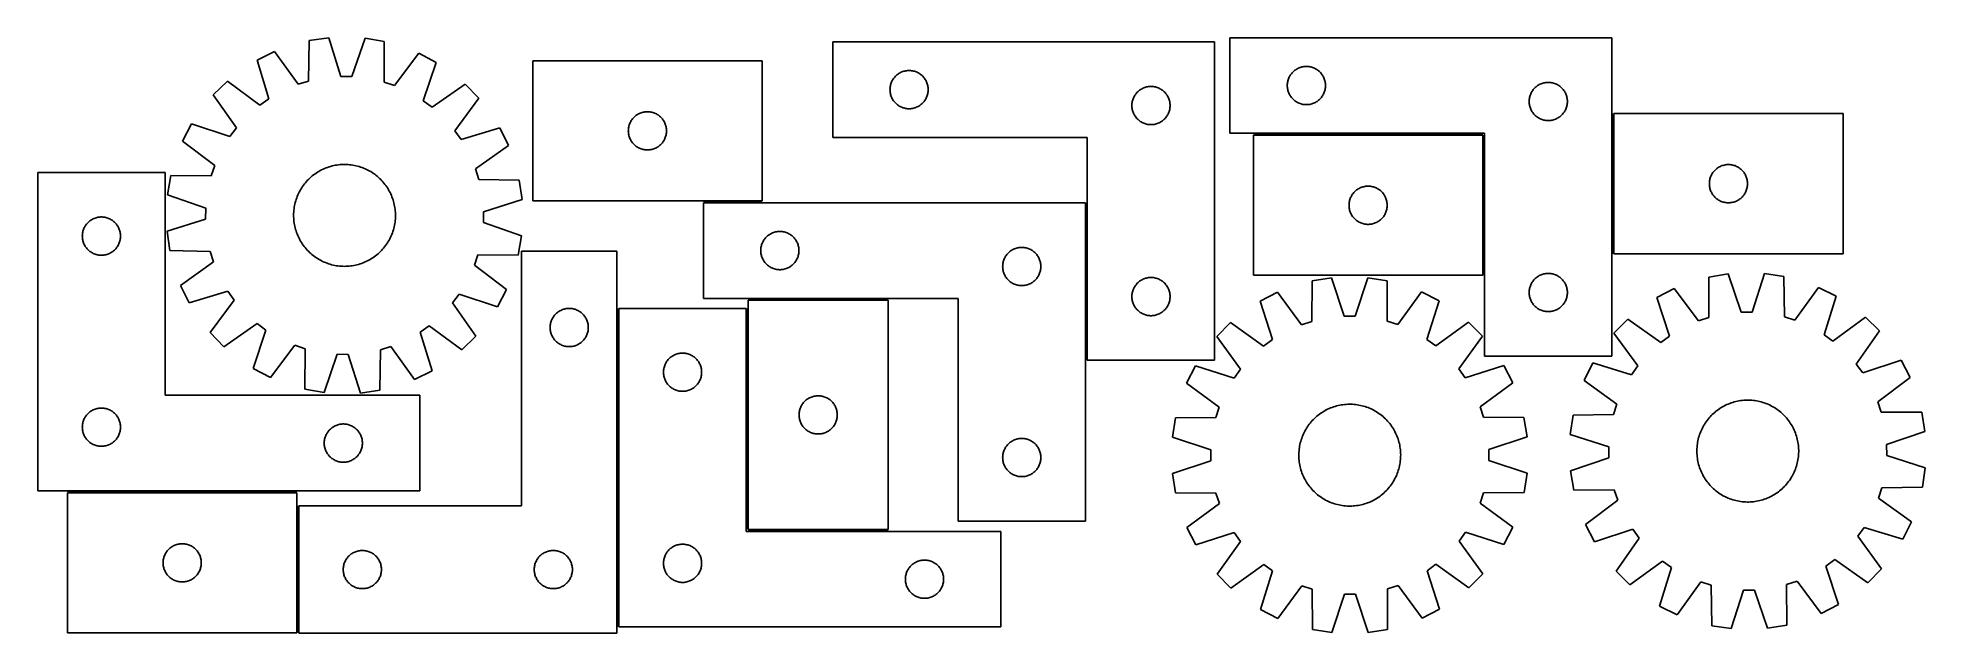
# Model space of a CAD drawing. Header units: millimetres. Extents: x 7 to 1489, y 7 to 474.
import ezdxf

# ---------------------------------------------------------------- set-up
doc = ezdxf.new("R2010")
doc.units = ezdxf.units.MM
doc.layers.add('COMMON', color=5, linetype='CONTINUOUS', true_color=0x0000ff)
doc.layers.add('CUT', color=7, linetype='CONTINUOUS', true_color=0x000000)

msp = doc.modelspace()

# ---------------------------------------------------------------- linework, layer by layer
at = {"layer": 'COMMON'}
for p, q in [((1243.635008, 414.473663), (1243.635008, 304.473663)), ((1141.385007, 398.28153), (961.385007, 398.28153)), ((1142.135008, 287.531529), (1142.135008, 397.531529)), ((529.358486, 345.218777), (575.365506, 345.218777)), ((830.108487, 220.82401), (830.108487, 344.468777)), ((674.454561, 268.718777), (564.454561, 268.718777)), ((462.20456, 11.468775), (462.20456, 261.468775)), ((563.70456, 261.468775), (563.70456, 87.968776)), ((209.954558, 117.585241), (29.954558, 117.585241)), ((210.704559, 6.83524), (210.704559, 106.553252)), ((564.454561, 87.218775), (674.454561, 87.218775))]:
    msp.add_line(p, q, dxfattribs=at)
at = {"layer": 'CUT'}
for p, q in [((192.535438, 463.361201), (178.737298, 456.553713)), ((211.015441, 437.525871), (192.535438, 463.361201)), ((219.789127, 471.828919), (219.203666, 440.069952)), ((235.015567, 474.039365), (219.789127, 471.828919)), ((244.607538, 443.757871), (235.015567, 474.039365)), ((263.552035, 473.67079), (253.181167, 443.647135)), ((278.716305, 471.06782), (263.552035, 473.67079)), ((278.481316, 439.304326), (278.716305, 471.06782)), ((305.742203, 461.899031), (286.601102, 436.549613)), ((319.359919, 454.737443), (305.742203, 461.899031)), ((930.858487, 470.82401), (630.858487, 470.82401)), ((630.858487, 470.82401), (630.858487, 395.82401)), ((930.858487, 220.82401), (930.858487, 470.82401)), ((1242.885008, 474.03153), (942.885008, 474.03153)), ((942.885008, 474.03153), (942.885008, 399.03153)), ((1242.885008, 224.03153), (1242.885008, 474.03153)), ((178.737298, 456.553713), (187.994552, 426.168223)), ((309.320971, 424.601181), (319.359919, 454.737443)), ((575.365506, 455.968778), (395.365506, 455.968778)), ((395.365506, 455.968778), (395.365506, 345.968778)), ((575.365506, 345.968778), (575.365506, 455.968778)), ((680.669386, 444.332291), (681.249589, 444.842217)), ((681.249589, 444.842217), (681.855272, 445.321599)), ((681.855272, 445.321599), (682.484831, 445.769165)), ((682.484831, 445.769165), (683.136595, 446.18373)), ((683.136595, 446.18373), (683.808835, 446.564192)), ((683.808835, 446.564192), (684.499771, 446.909544)), ((684.499771, 446.909544), (685.207568, 447.21887)), ((685.207568, 447.21887), (685.930351, 447.491349)), ((685.930351, 447.491349), (686.666202, 447.726258)), ((686.666202, 447.726258), (687.41317, 447.922976)), ((687.41317, 447.922976), (688.169275, 448.080979)), ((688.169275, 448.080979), (688.932511, 448.19985)), ((688.932511, 448.19985), (689.700855, 448.279273)), ((689.700855, 448.279273), (690.472268, 448.319037)), ((690.472268, 448.319037), (691.244705, 448.319037)), ((691.244705, 448.319037), (692.016118, 448.279273)), ((692.016118, 448.279273), (692.784462, 448.19985)), ((692.784462, 448.19985), (693.547698, 448.080979)), ((693.547698, 448.080979), (694.303803, 447.922976)), ((694.303803, 447.922976), (695.050771, 447.726258)), ((695.050771, 447.726258), (695.786622, 447.491349)), ((695.786622, 447.491349), (696.509405, 447.21887)), ((696.509405, 447.21887), (697.217202, 446.909544)), ((697.217202, 446.909544), (697.908138, 446.564192)), ((697.908138, 446.564192), (698.580379, 446.18373)), ((698.580379, 446.18373), (699.232142, 445.769165)), ((699.232142, 445.769165), (699.861701, 445.321599)), ((699.861701, 445.321599), (700.467384, 444.842217)), ((700.467384, 444.842217), (701.047587, 444.332291)), ((990.228375, 444.581973), (990.659583, 445.222846)), ((990.659583, 445.222846), (991.123211, 445.840672)), ((991.123211, 445.840672), (991.618029, 446.433812)), ((991.618029, 446.433812), (992.142725, 447.000692)), ((992.142725, 447.000692), (992.695908, 447.53981)), ((992.695908, 447.53981), (993.27611, 448.049736)), ((993.27611, 448.049736), (993.881794, 448.529118)), ((993.881794, 448.529118), (994.511352, 448.976685)), ((994.511352, 448.976685), (995.163116, 449.391249)), ((995.163116, 449.391249), (995.835357, 449.771712)), ((995.835357, 449.771712), (996.526292, 450.117064)), ((996.526292, 450.117064), (997.23409, 450.426389)), ((997.23409, 450.426389), (997.956872, 450.698868)), ((997.956872, 450.698868), (998.692723, 450.933778)), ((998.692723, 450.933778), (999.439692, 451.130495)), ((999.439692, 451.130495), (1000.195797, 451.288499)), ((1000.195797, 451.288499), (1000.959033, 451.40737)), ((1000.959033, 451.40737), (1001.727376, 451.486793)), ((1001.727376, 451.486793), (1002.498789, 451.526557)), ((1002.498789, 451.526557), (1003.271227, 451.526557)), ((1003.271227, 451.526557), (1004.04264, 451.486793)), ((1004.04264, 451.486793), (1004.810983, 451.40737)), ((1004.810983, 451.40737), (1005.574219, 451.288499)), ((1005.574219, 451.288499), (1006.330324, 451.130495)), ((1006.330324, 451.130495), (1007.077292, 450.933778)), ((1007.077292, 450.933778), (1007.813144, 450.698868)), ((1007.813144, 450.698868), (1008.535926, 450.426389)), ((1008.535926, 450.426389), (1009.243724, 450.117064)), ((1009.243724, 450.117064), (1009.934659, 449.771712)), ((1009.934659, 449.771712), (1010.6069, 449.391249)), ((1010.6069, 449.391249), (1011.258664, 448.976685)), ((1011.258664, 448.976685), (1011.888222, 448.529118)), ((1011.888222, 448.529118), (1012.493906, 448.049736)), ((1012.493906, 448.049736), (1013.074108, 447.53981)), ((1013.074108, 447.53981), (1013.627291, 447.000692)), ((1013.627291, 447.000692), (1014.151987, 446.433812)), ((1014.151987, 446.433812), (1014.646805, 445.840672)), ((1014.646805, 445.840672), (1015.110433, 445.222846)), ((1015.110433, 445.222846), (1015.541641, 444.581973)), ((155.434168, 440.078582), (144.414987, 429.340417)), ((180.993251, 421.218358), (155.434168, 440.078582)), ((219.203666, 440.069952), (211.015441, 437.525871)), ((253.181167, 443.647135), (244.607538, 443.757871)), ((286.601102, 436.549613), (278.481316, 439.304326)), ((342.229763, 437.665945), (316.192093, 419.472141)), ((352.967928, 426.646763), (342.229763, 437.665945)), ((675.858487, 433.32401), (675.878375, 434.096192)), ((675.878375, 432.551829), (675.858487, 433.32401)), ((675.878375, 434.096192), (675.937988, 434.866325)), ((675.937988, 431.781695), (675.878375, 432.551829)), ((675.937988, 434.866325), (676.037168, 435.632369)), ((676.037168, 431.015652), (675.937988, 431.781695)), ((676.037168, 435.632369), (676.175651, 436.392291)), ((676.175651, 430.255729), (676.037168, 431.015652)), ((676.175651, 436.392291), (676.353071, 437.144077)), ((676.353071, 429.503943), (676.175651, 430.255729)), ((676.353071, 437.144077), (676.568956, 437.885733)), ((676.568956, 437.885733), (676.822734, 438.615291)), ((676.822734, 438.615291), (677.113733, 439.330819)), ((677.113733, 439.330819), (677.44118, 440.030417)), ((677.44118, 440.030417), (677.804208, 440.712231)), ((677.804208, 440.712231), (678.201853, 441.374453)), ((678.201853, 441.374453), (678.633061, 442.015327)), ((678.633061, 442.015327), (679.096689, 442.633152)), ((679.096689, 442.633152), (679.591508, 443.226292)), ((679.591508, 443.226292), (680.116204, 443.793172)), ((680.116204, 443.793172), (680.669386, 444.332291)), ((701.047587, 444.332291), (701.600769, 443.793172)), ((701.600769, 443.793172), (702.125466, 443.226292)), ((702.125466, 443.226292), (702.620284, 442.633152)), ((702.620284, 442.633152), (703.083912, 442.015327)), ((703.083912, 442.015327), (703.51512, 441.374453)), ((703.51512, 441.374453), (703.912765, 440.712231)), ((703.912765, 440.712231), (704.275793, 440.030417)), ((704.275793, 440.030417), (704.60324, 439.330819)), ((704.60324, 439.330819), (704.894239, 438.615291)), ((704.894239, 438.615291), (705.148017, 437.885733)), ((705.148017, 437.885733), (705.363902, 437.144077)), ((705.363902, 437.144077), (705.541322, 436.392291)), ((705.541322, 430.255729), (705.363902, 429.503943)), ((705.541322, 436.392291), (705.679805, 435.632369)), ((705.679805, 431.015652), (705.541322, 430.255729)), ((705.679805, 435.632369), (705.778985, 434.866325)), ((705.778985, 431.781695), (705.679805, 431.015652)), ((705.778985, 434.866325), (705.838598, 434.096192)), ((705.838598, 432.551829), (705.778985, 431.781695)), ((705.838598, 434.096192), (705.858487, 433.32401)), ((705.858487, 433.32401), (705.838598, 432.551829)), ((868.633061, 429.515327), (869.096689, 430.133152)), ((869.096689, 430.133152), (869.591508, 430.726292)), ((869.591508, 430.726292), (870.116204, 431.293172)), ((870.116204, 431.293172), (870.669386, 431.832291)), ((870.669386, 431.832291), (871.249589, 432.342217)), ((871.249589, 432.342217), (871.855272, 432.821599)), ((871.855272, 432.821599), (872.484831, 433.269165)), ((872.484831, 433.269165), (873.136595, 433.68373)), ((873.136595, 433.68373), (873.808835, 434.064192)), ((873.808835, 434.064192), (874.499771, 434.409544)), ((874.499771, 434.409544), (875.207568, 434.71887)), ((875.207568, 434.71887), (875.930351, 434.991349)), ((875.930351, 434.991349), (876.666202, 435.226258)), ((876.666202, 435.226258), (877.41317, 435.422976)), ((877.41317, 435.422976), (878.169275, 435.580979)), ((878.169275, 435.580979), (878.932511, 435.69985)), ((878.932511, 435.69985), (879.700855, 435.779273)), ((879.700855, 435.779273), (880.472268, 435.819037)), ((880.472268, 435.819037), (881.244705, 435.819037)), ((881.244705, 435.819037), (882.016118, 435.779273)), ((882.016118, 435.779273), (882.784462, 435.69985)), ((882.784462, 435.69985), (883.547698, 435.580979)), ((883.547698, 435.580979), (884.303803, 435.422976)), ((884.303803, 435.422976), (885.050771, 435.226258)), ((885.050771, 435.226258), (885.786622, 434.991349)), ((885.786622, 434.991349), (886.509405, 434.71887)), ((886.509405, 434.71887), (887.217202, 434.409544)), ((887.217202, 434.409544), (887.908138, 434.064192)), ((887.908138, 434.064192), (888.580379, 433.68373)), ((888.580379, 433.68373), (889.232142, 433.269165)), ((889.232142, 433.269165), (889.861701, 432.821599)), ((889.861701, 432.821599), (890.467384, 432.342217)), ((890.467384, 432.342217), (891.047587, 431.832291)), ((891.047587, 431.832291), (891.600769, 431.293172)), ((891.600769, 431.293172), (892.125466, 430.726292)), ((892.125466, 430.726292), (892.620284, 430.133152)), ((892.620284, 430.133152), (893.083912, 429.515327)), ((987.885008, 436.53153), (987.904897, 437.303711)), ((987.904897, 435.759348), (987.885008, 436.53153)), ((987.904897, 437.303711), (987.96451, 438.073845)), ((987.96451, 434.989215), (987.904897, 435.759348)), ((987.96451, 438.073845), (988.06369, 438.839888)), ((988.06369, 434.223171), (987.96451, 434.989215)), ((988.06369, 438.839888), (988.202173, 439.599811)), ((988.202173, 433.463249), (988.06369, 434.223171)), ((988.202173, 439.599811), (988.379592, 440.351597)), ((988.379592, 432.711463), (988.202173, 433.463249)), ((988.379592, 440.351597), (988.595477, 441.093252)), ((988.595477, 431.969807), (988.379592, 432.711463)), ((988.595477, 441.093252), (988.849256, 441.822811)), ((988.849256, 431.240248), (988.595477, 431.969807)), ((988.849256, 441.822811), (989.140254, 442.538338)), ((989.140254, 430.524721), (988.849256, 431.240248)), ((989.140254, 442.538338), (989.467702, 443.237937)), ((989.467702, 429.825123), (989.140254, 430.524721)), ((989.467702, 443.237937), (989.830729, 443.919751)), ((989.830729, 443.919751), (990.228375, 444.581973)), ((1015.541641, 444.581973), (1015.939287, 443.919751)), ((1015.939287, 443.919751), (1016.302314, 443.237937)), ((1016.302314, 443.237937), (1016.629762, 442.538338)), ((1016.629762, 430.524721), (1016.302314, 429.825123)), ((1016.629762, 442.538338), (1016.92076, 441.822811)), ((1016.92076, 431.240248), (1016.629762, 430.524721)), ((1016.92076, 441.822811), (1017.174539, 441.093252)), ((1017.174539, 431.969807), (1016.92076, 431.240248)), ((1017.174539, 441.093252), (1017.390424, 440.351597)), ((1017.390424, 432.711463), (1017.174539, 431.969807)), ((1017.390424, 440.351597), (1017.567843, 439.599811)), ((1017.567843, 433.463249), (1017.390424, 432.711463)), ((1017.567843, 439.599811), (1017.706326, 438.839888)), ((1017.706326, 434.223171), (1017.567843, 433.463249)), ((1017.706326, 438.839888), (1017.805506, 438.073845)), ((1017.805506, 434.989215), (1017.706326, 434.223171)), ((1017.805506, 438.073845), (1017.865119, 437.303711)), ((1017.865119, 435.759348), (1017.805506, 434.989215)), ((1017.865119, 437.303711), (1017.885008, 436.53153)), ((1017.885008, 436.53153), (1017.865119, 435.759348)), ((1178.849256, 429.322811), (1179.140254, 430.038338)), ((1179.140254, 430.038338), (1179.467702, 430.737937)), ((1179.467702, 430.737937), (1179.830729, 431.419751)), ((1179.830729, 431.419751), (1180.228375, 432.081973)), ((1180.228375, 432.081973), (1180.659583, 432.722846)), ((1180.659583, 432.722846), (1181.123211, 433.340672)), ((1181.123211, 433.340672), (1181.618029, 433.933812)), ((1181.618029, 433.933812), (1182.142725, 434.500692)), ((1182.142725, 434.500692), (1182.695908, 435.03981)), ((1182.695908, 435.03981), (1183.27611, 435.549736)), ((1183.27611, 435.549736), (1183.881794, 436.029118)), ((1183.881794, 436.029118), (1184.511352, 436.476685)), ((1184.511352, 436.476685), (1185.163116, 436.891249)), ((1185.163116, 436.891249), (1185.835357, 437.271712)), ((1185.835357, 437.271712), (1186.526292, 437.617064)), ((1186.526292, 437.617064), (1187.23409, 437.926389)), ((1187.23409, 437.926389), (1187.956872, 438.198868)), ((1187.956872, 438.198868), (1188.692723, 438.433778)), ((1188.692723, 438.433778), (1189.439692, 438.630495)), ((1189.439692, 438.630495), (1190.195797, 438.788499)), ((1190.195797, 438.788499), (1190.959033, 438.90737)), ((1190.959033, 438.90737), (1191.727376, 438.986793)), ((1191.727376, 438.986793), (1192.498789, 439.026557)), ((1192.498789, 439.026557), (1193.271227, 439.026557)), ((1193.271227, 439.026557), (1194.04264, 438.986793)), ((1194.04264, 438.986793), (1194.810983, 438.90737)), ((1194.810983, 438.90737), (1195.574219, 438.788499)), ((1195.574219, 438.788499), (1196.330324, 438.630495)), ((1196.330324, 438.630495), (1197.077292, 438.433778)), ((1197.077292, 438.433778), (1197.813144, 438.198868)), ((1197.813144, 438.198868), (1198.535926, 437.926389)), ((1198.535926, 437.926389), (1199.243724, 437.617064)), ((1199.243724, 437.617064), (1199.934659, 437.271712)), ((1199.934659, 437.271712), (1200.6069, 436.891249)), ((1200.6069, 436.891249), (1201.258664, 436.476685)), ((1201.258664, 436.476685), (1201.888222, 436.029118)), ((1201.888222, 436.029118), (1202.493906, 435.549736)), ((1202.493906, 435.549736), (1203.074108, 435.03981)), ((1203.074108, 435.03981), (1203.627291, 434.500692)), ((1203.627291, 434.500692), (1204.151987, 433.933812)), ((1204.151987, 433.933812), (1204.646805, 433.340672)), ((1204.646805, 433.340672), (1205.110433, 432.722846)), ((1205.110433, 432.722846), (1205.541641, 432.081973)), ((1205.541641, 432.081973), (1205.939287, 431.419751)), ((1205.939287, 431.419751), (1206.302314, 430.737937)), ((1206.302314, 430.737937), (1206.629762, 430.038338)), ((1206.629762, 430.038338), (1206.92076, 429.322811)), ((144.414987, 429.340417), (162.608791, 403.302747)), ((187.994552, 426.168223), (180.993251, 421.218358)), ((316.192093, 419.472141), (309.320971, 424.601181)), ((334.107705, 401.08768), (352.967928, 426.646763)), ((479.714588, 414.863638), (480.43737, 415.136117)), ((480.43737, 415.136117), (481.173222, 415.371026)), ((481.173222, 415.371026), (481.92019, 415.567744)), ((481.92019, 415.567744), (482.676295, 415.725747)), ((482.676295, 415.725747), (483.439531, 415.844618)), ((483.439531, 415.844618), (484.207874, 415.924041)), ((484.207874, 415.924041), (484.979288, 415.963805)), ((484.979288, 415.963805), (485.751725, 415.963805)), ((485.751725, 415.963805), (486.523138, 415.924041)), ((486.523138, 415.924041), (487.291482, 415.844618)), ((487.291482, 415.844618), (488.054718, 415.725747)), ((488.054718, 415.725747), (488.810822, 415.567744)), ((488.810822, 415.567744), (489.557791, 415.371026)), ((489.557791, 415.371026), (490.293642, 415.136117)), ((490.293642, 415.136117), (491.016425, 414.863638)), ((676.568956, 428.762288), (676.353071, 429.503943)), ((676.822734, 428.032729), (676.568956, 428.762288)), ((677.113733, 427.317202), (676.822734, 428.032729)), ((677.44118, 426.617603), (677.113733, 427.317202)), ((677.804208, 425.935789), (677.44118, 426.617603)), ((678.201853, 425.273567), (677.804208, 425.935789)), ((678.633061, 424.632694), (678.201853, 425.273567)), ((679.096689, 424.014868), (678.633061, 424.632694)), ((679.591508, 423.421728), (679.096689, 424.014868)), ((680.116204, 422.854848), (679.591508, 423.421728)), ((680.669386, 422.31573), (680.116204, 422.854848)), ((681.249589, 421.805803), (680.669386, 422.31573)), ((681.855272, 421.326422), (681.249589, 421.805803)), ((682.484831, 420.878855), (681.855272, 421.326422)), ((683.136595, 420.464291), (682.484831, 420.878855)), ((683.808835, 420.083828), (683.136595, 420.464291)), ((684.499771, 419.738476), (683.808835, 420.083828)), ((685.207568, 419.429151), (684.499771, 419.738476)), ((685.930351, 419.156672), (685.207568, 419.429151)), ((686.666202, 418.921762), (685.930351, 419.156672)), ((687.41317, 418.725045), (686.666202, 418.921762)), ((688.169275, 418.567041), (687.41317, 418.725045)), ((688.932511, 418.44817), (688.169275, 418.567041)), ((689.700855, 418.368747), (688.932511, 418.44817)), ((690.472268, 418.328983), (689.700855, 418.368747)), ((691.244705, 418.328983), (690.472268, 418.328983)), ((692.016118, 418.368747), (691.244705, 418.328983)), ((692.784462, 418.44817), (692.016118, 418.368747)), ((693.547698, 418.567041), (692.784462, 418.44817)), ((694.303803, 418.725045), (693.547698, 418.567041)), ((695.050771, 418.921762), (694.303803, 418.725045)), ((695.786622, 419.156672), (695.050771, 418.921762)), ((696.509405, 419.429151), (695.786622, 419.156672)), ((697.217202, 419.738476), (696.509405, 419.429151)), ((697.908138, 420.083828), (697.217202, 419.738476)), ((698.580379, 420.464291), (697.908138, 420.083828)), ((699.232142, 420.878855), (698.580379, 420.464291)), ((699.861701, 421.326422), (699.232142, 420.878855)), ((700.467384, 421.805803), (699.861701, 421.326422)), ((701.047587, 422.31573), (700.467384, 421.805803)), ((701.600769, 422.854848), (701.047587, 422.31573)), ((702.125466, 423.421728), (701.600769, 422.854848)), ((702.620284, 424.014868), (702.125466, 423.421728)), ((703.083912, 424.632694), (702.620284, 424.014868)), ((703.51512, 425.273567), (703.083912, 424.632694)), ((703.912765, 425.935789), (703.51512, 425.273567)), ((704.275793, 426.617603), (703.912765, 425.935789)), ((704.60324, 427.317202), (704.275793, 426.617603)), ((704.894239, 428.032729), (704.60324, 427.317202)), ((705.148017, 428.762288), (704.894239, 428.032729)), ((705.363902, 429.503943), (705.148017, 428.762288)), ((865.858487, 420.82401), (865.878375, 421.596192)), ((865.878375, 420.051829), (865.858487, 420.82401)), ((865.878375, 421.596192), (865.937988, 422.366325)), ((865.937988, 419.281695), (865.878375, 420.051829)), ((865.937988, 422.366325), (866.037168, 423.132369)), ((866.037168, 418.515652), (865.937988, 419.281695)), ((866.037168, 423.132369), (866.175651, 423.892291)), ((866.175651, 417.755729), (866.037168, 418.515652)), ((866.175651, 423.892291), (866.353071, 424.644077)), ((866.353071, 417.003943), (866.175651, 417.755729)), ((866.353071, 424.644077), (866.568956, 425.385733)), ((866.568956, 416.262288), (866.353071, 417.003943)), ((866.568956, 425.385733), (866.822734, 426.115291)), ((866.822734, 415.532729), (866.568956, 416.262288)), ((866.822734, 426.115291), (867.113733, 426.830819)), ((867.113733, 414.817202), (866.822734, 415.532729)), ((867.113733, 426.830819), (867.44118, 427.530417)), ((867.44118, 427.530417), (867.804208, 428.212231)), ((867.804208, 428.212231), (868.201853, 428.874453)), ((868.201853, 428.874453), (868.633061, 429.515327)), ((893.083912, 429.515327), (893.51512, 428.874453)), ((893.51512, 428.874453), (893.912765, 428.212231)), ((893.912765, 428.212231), (894.275793, 427.530417)), ((894.275793, 427.530417), (894.60324, 426.830819)), ((894.60324, 426.830819), (894.894239, 426.115291)), ((894.894239, 415.532729), (894.60324, 414.817202)), ((894.894239, 426.115291), (895.148017, 425.385733)), ((895.148017, 416.262288), (894.894239, 415.532729)), ((895.148017, 425.385733), (895.363902, 424.644077)), ((895.363902, 417.003943), (895.148017, 416.262288)), ((895.363902, 424.644077), (895.541322, 423.892291)), ((895.541322, 417.755729), (895.363902, 417.003943)), ((895.541322, 423.892291), (895.679805, 423.132369)), ((895.679805, 418.515652), (895.541322, 417.755729)), ((895.679805, 423.132369), (895.778985, 422.366325)), ((895.778985, 419.281695), (895.679805, 418.515652)), ((895.778985, 422.366325), (895.838598, 421.596192)), ((895.838598, 420.051829), (895.778985, 419.281695)), ((895.838598, 421.596192), (895.858487, 420.82401)), ((895.858487, 420.82401), (895.838598, 420.051829)), ((989.830729, 429.143309), (989.467702, 429.825123)), ((990.228375, 428.481087), (989.830729, 429.143309)), ((990.659583, 427.840213), (990.228375, 428.481087)), ((991.123211, 427.222387), (990.659583, 427.840213)), ((991.618029, 426.629248), (991.123211, 427.222387)), ((992.142725, 426.062367), (991.618029, 426.629248)), ((992.695908, 425.523249), (992.142725, 426.062367)), ((993.27611, 425.013323), (992.695908, 425.523249)), ((993.881794, 424.533941), (993.27611, 425.013323)), ((994.511352, 424.086375), (993.881794, 424.533941)), ((995.163116, 423.67181), (994.511352, 424.086375)), ((995.835357, 423.291348), (995.163116, 423.67181)), ((996.526292, 422.945996), (995.835357, 423.291348)), ((997.23409, 422.63667), (996.526292, 422.945996)), ((997.956872, 422.364191), (997.23409, 422.63667)), ((998.692723, 422.129282), (997.956872, 422.364191)), ((999.439692, 421.932564), (998.692723, 422.129282)), ((1000.195797, 421.77456), (999.439692, 421.932564)), ((1000.959033, 421.65569), (1000.195797, 421.77456)), ((1001.727376, 421.576267), (1000.959033, 421.65569)), ((1002.498789, 421.536503), (1001.727376, 421.576267)), ((1003.271227, 421.536503), (1002.498789, 421.536503)), ((1004.04264, 421.576267), (1003.271227, 421.536503)), ((1004.810983, 421.65569), (1004.04264, 421.576267)), ((1005.574219, 421.77456), (1004.810983, 421.65569)), ((1006.330324, 421.932564), (1005.574219, 421.77456)), ((1007.077292, 422.129282), (1006.330324, 421.932564)), ((1007.813144, 422.364191), (1007.077292, 422.129282)), ((1008.535926, 422.63667), (1007.813144, 422.364191)), ((1009.243724, 422.945996), (1008.535926, 422.63667)), ((1009.934659, 423.291348), (1009.243724, 422.945996)), ((1010.6069, 423.67181), (1009.934659, 423.291348)), ((1011.258664, 424.086375), (1010.6069, 423.67181)), ((1011.888222, 424.533941), (1011.258664, 424.086375)), ((1012.493906, 425.013323), (1011.888222, 424.533941)), ((1013.074108, 425.523249), (1012.493906, 425.013323)), ((1013.627291, 426.062367), (1013.074108, 425.523249)), ((1014.151987, 426.629248), (1013.627291, 426.062367)), ((1014.646805, 427.222387), (1014.151987, 426.629248)), ((1015.110433, 427.840213), (1014.646805, 427.222387)), ((1015.541641, 428.481087), (1015.110433, 427.840213)), ((1015.939287, 429.143309), (1015.541641, 428.481087)), ((1016.302314, 429.825123), (1015.939287, 429.143309)), ((1177.885008, 424.03153), (1177.904897, 424.803711)), ((1177.904897, 423.259348), (1177.885008, 424.03153)), ((1177.904897, 424.803711), (1177.96451, 425.573845)), ((1177.96451, 422.489215), (1177.904897, 423.259348)), ((1177.96451, 425.573845), (1178.06369, 426.339888)), ((1178.06369, 421.723171), (1177.96451, 422.489215)), ((1178.06369, 426.339888), (1178.202173, 427.099811)), ((1178.202173, 420.963249), (1178.06369, 421.723171)), ((1178.202173, 427.099811), (1178.379592, 427.851597)), ((1178.379592, 420.211463), (1178.202173, 420.963249)), ((1178.379592, 427.851597), (1178.595477, 428.593252)), ((1178.595477, 419.469807), (1178.379592, 420.211463)), ((1178.595477, 428.593252), (1178.849256, 429.322811)), ((1178.849256, 418.740248), (1178.595477, 419.469807)), ((1179.140254, 418.024721), (1178.849256, 418.740248)), ((1179.467702, 417.325123), (1179.140254, 418.024721)), ((1179.830729, 416.643309), (1179.467702, 417.325123)), ((1180.228375, 415.981087), (1179.830729, 416.643309)), ((1180.659583, 415.340213), (1180.228375, 415.981087)), ((1181.123211, 414.722387), (1180.659583, 415.340213)), ((1205.110433, 415.340213), (1204.646805, 414.722387)), ((1205.541641, 415.981087), (1205.110433, 415.340213)), ((1205.939287, 416.643309), (1205.541641, 415.981087)), ((1206.302314, 417.325123), (1205.939287, 416.643309)), ((1206.629762, 418.024721), (1206.302314, 417.325123)), ((1206.92076, 418.740248), (1206.629762, 418.024721)), ((1206.92076, 429.322811), (1207.174539, 428.593252)), ((1207.174539, 419.469807), (1206.92076, 418.740248)), ((1207.174539, 428.593252), (1207.390424, 427.851597)), ((1207.390424, 420.211463), (1207.174539, 419.469807)), ((1207.390424, 427.851597), (1207.567843, 427.099811)), ((1207.567843, 420.963249), (1207.390424, 420.211463)), ((1207.567843, 427.099811), (1207.706326, 426.339888)), ((1207.706326, 421.723171), (1207.567843, 420.963249)), ((1207.706326, 426.339888), (1207.805506, 425.573845)), ((1207.805506, 422.489215), (1207.706326, 421.723171)), ((1207.805506, 425.573845), (1207.865119, 424.803711)), ((1207.865119, 423.259348), (1207.805506, 422.489215)), ((1207.865119, 424.803711), (1207.885008, 424.03153)), ((1207.885008, 424.03153), (1207.865119, 423.259348)), ((127.343489, 406.470572), (120.181901, 392.852856)), ((157.479751, 396.431625), (127.343489, 406.470572)), ((162.608791, 403.302747), (157.479751, 396.431625)), ((339.05757, 394.08638), (334.107705, 401.08768)), ((369.44306, 403.343633), (339.05757, 394.08638)), ((376.250547, 389.545494), (369.44306, 403.343633)), ((470.365506, 400.968778), (470.385395, 401.740959)), ((470.385395, 400.196597), (470.365506, 400.968778)), ((470.385395, 401.740959), (470.445008, 402.511093)), ((470.445008, 402.511093), (470.544188, 403.277137)), ((470.544188, 403.277137), (470.682671, 404.037059)), ((470.682671, 404.037059), (470.86009, 404.788845)), ((470.86009, 404.788845), (471.075976, 405.530501)), ((471.075976, 405.530501), (471.329754, 406.260059)), ((471.329754, 406.260059), (471.620753, 406.975587)), ((471.620753, 406.975587), (471.9482, 407.675185)), ((471.9482, 407.675185), (472.311228, 408.356999)), ((472.311228, 408.356999), (472.708873, 409.019221)), ((472.708873, 409.019221), (473.140081, 409.660095)), ((473.140081, 409.660095), (473.603709, 410.27792)), ((473.603709, 410.27792), (474.098527, 410.87106)), ((474.098527, 410.87106), (474.623223, 411.43794)), ((474.623223, 411.43794), (475.176406, 411.977059)), ((475.176406, 411.977059), (475.756609, 412.486985)), ((475.756609, 412.486985), (476.362292, 412.966367)), ((476.362292, 412.966367), (476.99185, 413.413933)), ((476.99185, 413.413933), (477.643614, 413.828498)), ((477.643614, 413.828498), (478.315855, 414.20896)), ((478.315855, 414.20896), (479.00679, 414.554312)), ((479.00679, 414.554312), (479.714588, 414.863638)), ((491.016425, 414.863638), (491.724222, 414.554312)), ((491.724222, 414.554312), (492.415157, 414.20896)), ((492.415157, 414.20896), (493.087398, 413.828498)), ((493.087398, 413.828498), (493.739162, 413.413933)), ((493.739162, 413.413933), (494.36872, 412.966367)), ((494.36872, 412.966367), (494.974404, 412.486985)), ((494.974404, 412.486985), (495.554606, 411.977059)), ((495.554606, 411.977059), (496.107789, 411.43794)), ((496.107789, 411.43794), (496.632485, 410.87106)), ((496.632485, 410.87106), (497.127303, 410.27792)), ((497.127303, 410.27792), (497.590931, 409.660095)), ((497.590931, 409.660095), (498.02214, 409.019221)), ((498.02214, 409.019221), (498.419785, 408.356999)), ((498.419785, 408.356999), (498.782812, 407.675185)), ((498.782812, 407.675185), (499.11026, 406.975587)), ((499.11026, 406.975587), (499.401259, 406.260059)), ((499.401259, 406.260059), (499.655037, 405.530501)), ((499.655037, 405.530501), (499.870922, 404.788845)), ((499.870922, 404.788845), (500.048341, 404.037059)), ((500.048341, 404.037059), (500.186825, 403.277137)), ((500.186825, 403.277137), (500.286004, 402.511093)), ((500.286004, 402.511093), (500.345618, 401.740959)), ((500.345618, 401.740959), (500.365506, 400.968778)), ((500.365506, 400.968778), (500.345618, 400.196597)), ((867.44118, 414.117603), (867.113733, 414.817202)), ((867.804208, 413.435789), (867.44118, 414.117603)), ((868.201853, 412.773567), (867.804208, 413.435789)), ((868.633061, 412.132694), (868.201853, 412.773567)), ((869.096689, 411.514868), (868.633061, 412.132694)), ((869.591508, 410.921728), (869.096689, 411.514868)), ((870.116204, 410.354848), (869.591508, 410.921728)), ((870.669386, 409.81573), (870.116204, 410.354848)), ((871.249589, 409.305803), (870.669386, 409.81573)), ((871.855272, 408.826422), (871.249589, 409.305803)), ((872.484831, 408.378855), (871.855272, 408.826422)), ((873.136595, 407.964291), (872.484831, 408.378855)), ((873.808835, 407.583828), (873.136595, 407.964291)), ((874.499771, 407.238476), (873.808835, 407.583828)), ((875.207568, 406.929151), (874.499771, 407.238476)), ((875.930351, 406.656672), (875.207568, 406.929151)), ((876.666202, 406.421762), (875.930351, 406.656672)), ((877.41317, 406.225045), (876.666202, 406.421762)), ((878.169275, 406.067041), (877.41317, 406.225045)), ((878.932511, 405.94817), (878.169275, 406.067041)), ((879.700855, 405.868747), (878.932511, 405.94817)), ((880.472268, 405.828983), (879.700855, 405.868747)), ((881.244705, 405.828983), (880.472268, 405.828983)), ((882.016118, 405.868747), (881.244705, 405.828983)), ((882.784462, 405.94817), (882.016118, 405.868747)), ((883.547698, 406.067041), (882.784462, 405.94817)), ((884.303803, 406.225045), (883.547698, 406.067041)), ((885.050771, 406.421762), (884.303803, 406.225045)), ((885.786622, 406.656672), (885.050771, 406.421762)), ((886.509405, 406.929151), (885.786622, 406.656672)), ((887.217202, 407.238476), (886.509405, 406.929151)), ((887.908138, 407.583828), (887.217202, 407.238476)), ((888.580379, 407.964291), (887.908138, 407.583828)), ((889.232142, 408.378855), (888.580379, 407.964291)), ((889.861701, 408.826422), (889.232142, 408.378855)), ((890.467384, 409.305803), (889.861701, 408.826422)), ((891.047587, 409.81573), (890.467384, 409.305803)), ((891.600769, 410.354848), (891.047587, 409.81573)), ((892.125466, 410.921728), (891.600769, 410.354848)), ((892.620284, 411.514868), (892.125466, 410.921728)), ((893.083912, 412.132694), (892.620284, 411.514868)), ((893.51512, 412.773567), (893.083912, 412.132694)), ((893.912765, 413.435789), (893.51512, 412.773567)), ((894.275793, 414.117603), (893.912765, 413.435789)), ((894.60324, 414.817202), (894.275793, 414.117603)), ((1181.618029, 414.129248), (1181.123211, 414.722387)), ((1182.142725, 413.562367), (1181.618029, 414.129248)), ((1182.695908, 413.023249), (1182.142725, 413.562367)), ((1183.27611, 412.513323), (1182.695908, 413.023249)), ((1183.881794, 412.033941), (1183.27611, 412.513323)), ((1184.511352, 411.586375), (1183.881794, 412.033941)), ((1185.163116, 411.17181), (1184.511352, 411.586375)), ((1185.835357, 410.791348), (1185.163116, 411.17181)), ((1186.526292, 410.445996), (1185.835357, 410.791348)), ((1187.23409, 410.13667), (1186.526292, 410.445996)), ((1187.956872, 409.864191), (1187.23409, 410.13667)), ((1188.692723, 409.629282), (1187.956872, 409.864191)), ((1189.439692, 409.432564), (1188.692723, 409.629282)), ((1190.195797, 409.27456), (1189.439692, 409.432564)), ((1190.959033, 409.15569), (1190.195797, 409.27456)), ((1191.727376, 409.076267), (1190.959033, 409.15569)), ((1192.498789, 409.036503), (1191.727376, 409.076267)), ((1193.271227, 409.036503), (1192.498789, 409.036503)), ((1194.04264, 409.076267), (1193.271227, 409.036503)), ((1194.810983, 409.15569), (1194.04264, 409.076267)), ((1195.574219, 409.27456), (1194.810983, 409.15569)), ((1196.330324, 409.432564), (1195.574219, 409.27456)), ((1197.077292, 409.629282), (1196.330324, 409.432564)), ((1197.813144, 409.864191), (1197.077292, 409.629282)), ((1198.535926, 410.13667), (1197.813144, 409.864191)), ((1199.243724, 410.445996), (1198.535926, 410.13667)), ((1199.934659, 410.791348), (1199.243724, 410.445996)), ((1200.6069, 411.17181), (1199.934659, 410.791348)), ((1201.258664, 411.586375), (1200.6069, 411.17181)), ((1201.888222, 412.033941), (1201.258664, 411.586375)), ((1202.493906, 412.513323), (1201.888222, 412.033941)), ((1203.074108, 413.023249), (1202.493906, 412.513323)), ((1203.627291, 413.562367), (1203.074108, 413.023249)), ((1204.151987, 414.129248), (1203.627291, 413.562367)), ((1204.646805, 414.722387), (1204.151987, 414.129248)), ((1424.385009, 414.473663), (1244.385009, 414.473663)), ((1244.385009, 414.473663), (1244.385009, 304.473663)), ((1424.385009, 304.473663), (1424.385009, 414.473663)), ((120.181901, 392.852856), (145.531319, 373.711755)), ((350.415218, 371.065491), (376.250547, 389.545494)), ((470.445008, 399.426463), (470.385395, 400.196597)), ((470.544188, 398.660419), (470.445008, 399.426463)), ((470.682671, 397.900497), (470.544188, 398.660419)), ((470.86009, 397.148711), (470.682671, 397.900497)), ((471.075976, 396.407056), (470.86009, 397.148711)), ((471.329754, 395.677497), (471.075976, 396.407056)), ((471.620753, 394.96197), (471.329754, 395.677497)), ((471.9482, 394.262371), (471.620753, 394.96197)), ((472.311228, 393.580557), (471.9482, 394.262371)), ((472.708873, 392.918335), (472.311228, 393.580557)), ((473.140081, 392.277462), (472.708873, 392.918335)), ((473.603709, 391.659636), (473.140081, 392.277462)), ((474.098527, 391.066496), (473.603709, 391.659636)), ((474.623223, 390.499616), (474.098527, 391.066496)), ((475.176406, 389.960498), (474.623223, 390.499616)), ((475.756609, 389.450571), (475.176406, 389.960498)), ((476.362292, 388.971189), (475.756609, 389.450571)), ((476.99185, 388.523623), (476.362292, 388.971189)), ((477.643614, 388.109059), (476.99185, 388.523623)), ((478.315855, 387.728596), (477.643614, 388.109059)), ((479.00679, 387.383244), (478.315855, 387.728596)), ((479.714588, 387.073919), (479.00679, 387.383244)), ((480.43737, 386.80144), (479.714588, 387.073919)), ((481.173222, 386.56653), (480.43737, 386.80144)), ((481.92019, 386.369813), (481.173222, 386.56653)), ((482.676295, 386.211809), (481.92019, 386.369813)), ((483.439531, 386.092938), (482.676295, 386.211809)), ((484.207874, 386.013515), (483.439531, 386.092938)), ((484.979288, 385.973751), (484.207874, 386.013515)), ((485.751725, 385.973751), (484.979288, 385.973751)), ((486.523138, 386.013515), (485.751725, 385.973751)), ((487.291482, 386.092938), (486.523138, 386.013515)), ((488.054718, 386.211809), (487.291482, 386.092938)), ((488.810822, 386.369813), (488.054718, 386.211809)), ((489.557791, 386.56653), (488.810822, 386.369813)), ((490.293642, 386.80144), (489.557791, 386.56653)), ((491.016425, 387.073919), (490.293642, 386.80144)), ((491.724222, 387.383244), (491.016425, 387.073919)), ((492.415157, 387.728596), (491.724222, 387.383244)), ((493.087398, 388.109059), (492.415157, 387.728596)), ((493.739162, 388.523623), (493.087398, 388.109059)), ((494.36872, 388.971189), (493.739162, 388.523623)), ((494.974404, 389.450571), (494.36872, 388.971189)), ((495.554606, 389.960498), (494.974404, 389.450571)), ((496.107789, 390.499616), (495.554606, 389.960498)), ((496.632485, 391.066496), (496.107789, 390.499616)), ((497.127303, 391.659636), (496.632485, 391.066496)), ((497.590931, 392.277462), (497.127303, 391.659636)), ((498.02214, 392.918335), (497.590931, 392.277462)), ((498.419785, 393.580557), (498.02214, 392.918335)), ((498.782812, 394.262371), (498.419785, 393.580557)), ((499.11026, 394.96197), (498.782812, 394.262371)), ((499.401259, 395.677497), (499.11026, 394.96197)), ((499.655037, 396.407056), (499.401259, 395.677497)), ((499.870922, 397.148711), (499.655037, 396.407056)), ((500.048341, 397.900497), (499.870922, 397.148711)), ((500.186825, 398.660419), (500.048341, 397.900497)), ((500.286004, 399.426463), (500.186825, 398.660419)), ((500.345618, 400.196597), (500.286004, 399.426463)), ((630.858487, 395.82401), (830.858487, 395.82401)), ((830.858487, 395.82401), (830.858487, 220.82401)), ((942.885008, 399.03153), (1142.885008, 399.03153)), ((1141.385007, 397.531529), (961.385007, 397.531529)), ((961.385007, 397.531529), (961.385007, 287.531529)), ((1141.385007, 287.531529), (1141.385007, 397.531529)), ((1142.885008, 399.03153), (1142.885008, 224.03153)), ((145.531319, 373.711755), (142.776605, 365.591969)), ((229.506134, 370.327507), (230.637366, 370.874609)), ((230.637366, 370.874609), (231.785225, 371.385909)), ((231.785225, 371.385909), (232.948577, 371.860902)), ((232.948577, 371.860902), (234.126275, 372.299118)), ((234.126275, 372.299118), (235.317157, 372.700126)), ((235.317157, 372.700126), (236.520047, 373.063529)), ((236.520047, 373.063529), (237.733759, 373.38897)), ((237.733759, 373.38897), (238.957094, 373.676126)), ((238.957094, 373.676126), (240.188845, 373.924714)), ((240.188845, 373.924714), (241.427796, 374.13449)), ((241.427796, 374.13449), (242.672726, 374.305246)), ((242.672726, 374.305246), (243.922404, 374.436813)), ((243.922404, 374.436813), (245.175599, 374.529062)), ((245.175599, 374.529062), (246.431073, 374.581902)), ((246.431073, 374.581902), (247.687587, 374.59528)), ((247.687587, 374.59528), (248.943901, 374.569184)), ((248.943901, 374.569184), (250.198776, 374.503639)), ((250.198776, 374.503639), (251.450973, 374.398709)), ((251.450973, 374.398709), (252.699256, 374.254499)), ((252.699256, 374.254499), (253.942393, 374.07115)), ((253.942393, 374.07115), (255.179158, 373.848844)), ((255.179158, 373.848844), (256.408329, 373.5878)), ((256.408329, 373.5878), (257.628695, 373.288276)), ((257.628695, 373.288276), (258.83905, 372.950567)), ((258.83905, 372.950567), (260.0382, 372.575006)), ((260.0382, 372.575006), (261.224962, 372.161965)), ((261.224962, 372.161965), (262.398164, 371.71185)), ((262.398164, 371.71185), (263.556649, 371.225106)), ((263.556649, 371.225106), (264.699273, 370.702213)), ((264.699273, 370.702213), (265.824909, 370.143688)), ((352.959298, 362.877266), (350.415218, 371.065491)), ((1324.195909, 370.481943), (1324.776111, 370.991869)), ((1324.776111, 370.991869), (1325.381795, 371.471251)), ((1325.381795, 371.471251), (1326.011353, 371.918818)), ((1326.011353, 371.918818), (1326.663117, 372.333382)), ((1326.663117, 372.333382), (1327.335358, 372.713845)), ((1327.335358, 372.713845), (1328.026293, 373.059197)), ((1328.026293, 373.059197), (1328.734091, 373.368522)), ((1328.734091, 373.368522), (1329.456873, 373.641001)), ((1329.456873, 373.641001), (1330.192724, 373.875911)), ((1330.192724, 373.875911), (1330.939693, 374.072628)), ((1330.939693, 374.072628), (1331.695798, 374.230632)), ((1331.695798, 374.230632), (1332.459034, 374.349503)), ((1332.459034, 374.349503), (1333.227377, 374.428926)), ((1333.227377, 374.428926), (1333.99879, 374.46869)), ((1333.99879, 374.46869), (1334.771228, 374.46869)), ((1334.771228, 374.46869), (1335.542641, 374.428926)), ((1335.542641, 374.428926), (1336.310984, 374.349503)), ((1336.310984, 374.349503), (1337.07422, 374.230632)), ((1337.07422, 374.230632), (1337.830325, 374.072628)), ((1337.830325, 374.072628), (1338.577293, 373.875911)), ((1338.577293, 373.875911), (1339.313145, 373.641001)), ((1339.313145, 373.641001), (1340.035927, 373.368522)), ((1340.035927, 373.368522), (1340.743725, 373.059197)), ((1340.743725, 373.059197), (1341.43466, 372.713845)), ((1341.43466, 372.713845), (1342.106901, 372.333382)), ((1342.106901, 372.333382), (1342.758665, 371.918818)), ((1342.758665, 371.918818), (1343.388223, 371.471251)), ((1343.388223, 371.471251), (1343.993907, 370.991869)), ((1343.993907, 370.991869), (1344.574109, 370.481943)), ((106.528413, 368.335241), (6.528413, 368.335241)), ((6.528413, 368.335241), (6.528413, 118.335241)), ((106.528413, 193.335241), (106.528413, 368.335241)), ((111.013112, 365.826959), (108.410142, 350.662688)), ((142.776605, 365.591969), (111.013112, 365.826959)), ((213.158953, 355.131444), (213.820932, 356.199522)), ((213.820932, 356.199522), (214.516133, 357.246281)), ((214.516133, 357.246281), (215.24387, 358.270685)), ((215.24387, 358.270685), (216.003425, 359.271726)), ((216.003425, 359.271726), (216.794049, 360.248414)), ((216.794049, 360.248414), (217.614962, 361.199787)), ((217.614962, 361.199787), (218.465353, 362.124904)), ((218.465353, 362.124904), (219.344382, 363.022854)), ((219.344382, 363.022854), (220.251184, 363.892749)), ((220.251184, 363.892749), (221.184862, 364.733732)), ((221.184862, 364.733732), (222.144495, 365.544973)), ((222.144495, 365.544973), (223.129136, 366.32567)), ((223.129136, 366.32567), (224.137814, 367.075054)), ((224.137814, 367.075054), (225.169533, 367.792385)), ((225.169533, 367.792385), (226.223274, 368.476954)), ((226.223274, 368.476954), (227.297999, 369.128087)), ((227.297999, 369.128087), (228.392645, 369.745141)), ((228.392645, 369.745141), (229.506134, 370.327507)), ((265.824909, 370.143688), (266.932446, 369.550081)), ((266.932446, 369.550081), (268.02079, 368.921978)), ((268.02079, 368.921978), (269.088869, 368.26)), ((269.088869, 368.26), (270.135627, 367.564799)), ((270.135627, 367.564799), (271.160032, 366.837062)), ((271.160032, 366.837062), (272.161073, 366.077507)), ((272.161073, 366.077507), (273.137761, 365.286882)), ((273.137761, 365.286882), (274.089133, 364.46597)), ((274.089133, 364.46597), (275.014251, 363.615579)), ((275.014251, 363.615579), (275.9122, 362.736549)), ((275.9122, 362.736549), (276.782096, 361.829748)), ((276.782096, 361.829748), (277.623079, 360.89607)), ((277.623079, 360.89607), (278.434319, 359.936437)), ((278.434319, 359.936437), (279.215017, 358.951795)), ((279.215017, 358.951795), (279.9644, 357.943118)), ((279.9644, 357.943118), (280.681731, 356.911399)), ((280.681731, 356.911399), (281.366301, 355.857657)), ((281.366301, 355.857657), (282.017434, 354.782933)), ((384.718265, 362.291804), (352.959298, 362.877266)), ((386.928711, 347.065364), (384.718265, 362.291804)), ((1044.335356, 355.771711), (1045.026291, 356.117063)), ((1045.026291, 356.117063), (1045.734089, 356.426388)), ((1045.734089, 356.426388), (1046.456871, 356.698867)), ((1046.456871, 356.698867), (1047.192722, 356.933777)), ((1047.192722, 356.933777), (1047.939691, 357.130494)), ((1047.939691, 357.130494), (1048.695796, 357.288498)), ((1048.695796, 357.288498), (1049.459032, 357.407369)), ((1049.459032, 357.407369), (1050.227375, 357.486792)), ((1050.227375, 357.486792), (1050.998788, 357.526556)), ((1050.998788, 357.526556), (1051.771226, 357.526556)), ((1051.771226, 357.526556), (1052.542639, 357.486792)), ((1052.542639, 357.486792), (1053.310982, 357.407369)), ((1053.310982, 357.407369), (1054.074218, 357.288498)), ((1054.074218, 357.288498), (1054.830323, 357.130494)), ((1054.830323, 357.130494), (1055.577291, 356.933777)), ((1055.577291, 356.933777), (1056.313143, 356.698867)), ((1056.313143, 356.698867), (1057.035925, 356.426388)), ((1057.035925, 356.426388), (1057.743723, 356.117063)), ((1057.743723, 356.117063), (1058.434658, 355.771711)), ((1319.385009, 359.473663), (1319.404898, 360.245844)), ((1319.404898, 358.701481), (1319.385009, 359.473663)), ((1319.404898, 360.245844), (1319.464511, 361.015978)), ((1319.464511, 357.931348), (1319.404898, 358.701481)), ((1319.464511, 361.015978), (1319.563691, 361.782021)), ((1319.563691, 357.165304), (1319.464511, 357.931348)), ((1319.563691, 361.782021), (1319.702174, 362.541944)), ((1319.702174, 356.405382), (1319.563691, 357.165304)), ((1319.702174, 362.541944), (1319.879593, 363.293729)), ((1319.879593, 355.653596), (1319.702174, 356.405382)), ((1319.879593, 363.293729), (1320.095478, 364.035385)), ((1320.095478, 364.035385), (1320.349257, 364.764944)), ((1320.349257, 364.764944), (1320.640255, 365.480471)), ((1320.640255, 365.480471), (1320.967703, 366.18007)), ((1320.967703, 366.18007), (1321.33073, 366.861884)), ((1321.33073, 366.861884), (1321.728376, 367.524106)), ((1321.728376, 367.524106), (1322.159584, 368.164979)), ((1322.159584, 368.164979), (1322.623212, 368.782805)), ((1322.623212, 368.782805), (1323.11803, 369.375944)), ((1323.11803, 369.375944), (1323.642726, 369.942825)), ((1323.642726, 369.942825), (1324.195909, 370.481943)), ((1344.574109, 370.481943), (1345.127292, 369.942825)), ((1345.127292, 369.942825), (1345.651988, 369.375944)), ((1345.651988, 369.375944), (1346.146806, 368.782805)), ((1346.146806, 368.782805), (1346.610434, 368.164979)), ((1346.610434, 368.164979), (1347.041642, 367.524106)), ((1347.041642, 367.524106), (1347.439288, 366.861884)), ((1347.439288, 366.861884), (1347.802315, 366.18007)), ((1347.802315, 366.18007), (1348.129763, 365.480471)), ((1348.129763, 365.480471), (1348.420761, 364.764944)), ((1348.420761, 364.764944), (1348.67454, 364.035385)), ((1348.67454, 364.035385), (1348.890425, 363.293729)), ((1348.890425, 363.293729), (1349.067844, 362.541944)), ((1349.067844, 356.405382), (1348.890425, 355.653596)), ((1349.067844, 362.541944), (1349.206327, 361.782021)), ((1349.206327, 357.165304), (1349.067844, 356.405382)), ((1349.206327, 361.782021), (1349.305507, 361.015978)), ((1349.305507, 357.931348), (1349.206327, 357.165304)), ((1349.305507, 361.015978), (1349.36512, 360.245844)), ((1349.36512, 358.701481), (1349.305507, 357.931348)), ((1349.36512, 360.245844), (1349.385009, 359.473663)), ((1349.385009, 359.473663), (1349.36512, 358.701481)), ((108.410142, 350.662688), (138.433797, 340.291821)), ((207.826433, 339.809909), (208.009781, 341.053047)), ((208.009781, 341.053047), (208.232087, 342.289811)), ((208.232087, 342.289811), (208.493131, 343.518983)), ((208.493131, 343.518983), (208.792656, 344.739348)), ((208.792656, 344.739348), (209.130365, 345.949703)), ((209.130365, 345.949703), (209.505926, 347.148854)), ((209.505926, 347.148854), (209.918967, 348.335615)), ((209.918967, 348.335615), (210.369082, 349.508818)), ((210.369082, 349.508818), (210.855826, 350.667302)), ((210.855826, 350.667302), (211.378719, 351.809927)), ((211.378719, 351.809927), (211.937244, 352.935562)), ((211.937244, 352.935562), (212.530851, 354.043099)), ((212.530851, 354.043099), (213.158953, 355.131444)), ((282.017434, 354.782933), (282.634487, 353.688286)), ((282.634487, 353.688286), (283.216853, 352.574798)), ((283.216853, 352.574798), (283.763956, 351.443566)), ((283.763956, 351.443566), (284.275256, 350.295707)), ((284.275256, 350.295707), (284.750248, 349.132355)), ((284.750248, 349.132355), (285.188465, 347.954656)), ((285.188465, 347.954656), (285.589472, 346.763775)), ((285.589472, 346.763775), (285.952876, 345.560884)), ((285.952876, 345.560884), (286.278316, 344.347173)), ((286.278316, 344.347173), (286.565472, 343.123838)), ((286.565472, 343.123838), (286.814061, 341.892087)), ((286.814061, 341.892087), (287.023837, 340.653136)), ((356.647218, 337.473393), (386.928711, 347.065364)), ((395.365506, 345.968778), (575.365506, 345.968778)), ((829.358486, 344.468777), (529.358486, 344.468777)), ((529.358486, 344.468777), (529.358486, 269.468777)), ((829.358486, 94.468777), (829.358486, 344.468777)), ((1036.385007, 342.531529), (1036.404896, 343.30371)), ((1036.404896, 341.759347), (1036.385007, 342.531529)), ((1036.404896, 343.30371), (1036.464509, 344.073844)), ((1036.464509, 340.989214), (1036.404896, 341.759347)), ((1036.464509, 344.073844), (1036.563689, 344.839887)), ((1036.563689, 340.22317), (1036.464509, 340.989214)), ((1036.563689, 344.839887), (1036.702172, 345.59981)), ((1036.702172, 345.59981), (1036.879591, 346.351596)), ((1036.879591, 346.351596), (1037.095476, 347.093251)), ((1037.095476, 347.093251), (1037.349255, 347.82281)), ((1037.349255, 347.82281), (1037.640253, 348.538337)), ((1037.640253, 348.538337), (1037.967701, 349.237936)), ((1037.967701, 349.237936), (1038.330728, 349.91975)), ((1038.330728, 349.91975), (1038.728374, 350.581972)), ((1038.728374, 350.581972), (1039.159582, 351.222845)), ((1039.159582, 351.222845), (1039.62321, 351.840671)), ((1039.62321, 351.840671), (1040.118028, 352.433811)), ((1040.118028, 352.433811), (1040.642724, 353.000691)), ((1040.642724, 353.000691), (1041.195907, 353.539809)), ((1041.195907, 353.539809), (1041.776109, 354.049735)), ((1041.776109, 354.049735), (1042.381793, 354.529117)), ((1042.381793, 354.529117), (1043.011351, 354.976684)), ((1043.011351, 354.976684), (1043.663115, 355.391248)), ((1043.663115, 355.391248), (1044.335356, 355.771711)), ((1058.434658, 355.771711), (1059.106899, 355.391248)), ((1059.106899, 355.391248), (1059.758663, 354.976684)), ((1059.758663, 354.976684), (1060.388221, 354.529117)), ((1060.388221, 354.529117), (1060.993905, 354.049735)), ((1060.993905, 354.049735), (1061.574107, 353.539809)), ((1061.574107, 353.539809), (1062.12729, 353.000691)), ((1062.12729, 353.000691), (1062.651986, 352.433811)), ((1062.651986, 352.433811), (1063.146804, 351.840671)), ((1063.146804, 351.840671), (1063.610432, 351.222845)), ((1063.610432, 351.222845), (1064.04164, 350.581972)), ((1064.04164, 350.581972), (1064.439286, 349.91975)), ((1064.439286, 349.91975), (1064.802313, 349.237936)), ((1064.802313, 349.237936), (1065.129761, 348.538337)), ((1065.129761, 348.538337), (1065.420759, 347.82281)), ((1065.420759, 347.82281), (1065.674538, 347.093251)), ((1065.674538, 347.093251), (1065.890423, 346.351596)), ((1065.890423, 346.351596), (1066.067842, 345.59981)), ((1066.067842, 345.59981), (1066.206325, 344.839887)), ((1066.206325, 344.839887), (1066.305505, 344.073844)), ((1066.305505, 340.989214), (1066.206325, 340.22317)), ((1066.305505, 344.073844), (1066.365118, 343.30371)), ((1066.365118, 341.759347), (1066.305505, 340.989214)), ((1066.365118, 343.30371), (1066.385007, 342.531529)), ((1066.385007, 342.531529), (1066.365118, 341.759347)), ((1320.095478, 354.91194), (1319.879593, 355.653596)), ((1320.349257, 354.182381), (1320.095478, 354.91194)), ((1320.640255, 353.466854), (1320.349257, 354.182381)), ((1320.967703, 352.767256), (1320.640255, 353.466854)), ((1321.33073, 352.085442), (1320.967703, 352.767256)), ((1321.728376, 351.42322), (1321.33073, 352.085442)), ((1322.159584, 350.782346), (1321.728376, 351.42322)), ((1322.623212, 350.16452), (1322.159584, 350.782346)), ((1323.11803, 349.571381), (1322.623212, 350.16452)), ((1323.642726, 349.0045), (1323.11803, 349.571381)), ((1324.195909, 348.465382), (1323.642726, 349.0045)), ((1324.776111, 347.955456), (1324.195909, 348.465382)), ((1325.381795, 347.476074), (1324.776111, 347.955456)), ((1326.011353, 347.028507), (1325.381795, 347.476074)), ((1326.663117, 346.613943), (1326.011353, 347.028507)), ((1327.335358, 346.233481), (1326.663117, 346.613943)), ((1328.026293, 345.888129), (1327.335358, 346.233481)), ((1328.734091, 345.578803), (1328.026293, 345.888129)), ((1329.456873, 345.306324), (1328.734091, 345.578803)), ((1330.192724, 345.071415), (1329.456873, 345.306324)), ((1330.939693, 344.874697), (1330.192724, 345.071415)), ((1331.695798, 344.716693), (1330.939693, 344.874697)), ((1332.459034, 344.597823), (1331.695798, 344.716693)), ((1333.227377, 344.5184), (1332.459034, 344.597823)), ((1333.99879, 344.478636), (1333.227377, 344.5184)), ((1334.771228, 344.478636), (1333.99879, 344.478636)), ((1335.542641, 344.5184), (1334.771228, 344.478636)), ((1336.310984, 344.597823), (1335.542641, 344.5184)), ((1337.07422, 344.716693), (1336.310984, 344.597823)), ((1337.830325, 344.874697), (1337.07422, 344.716693)), ((1338.577293, 345.071415), (1337.830325, 344.874697)), ((1339.313145, 345.306324), (1338.577293, 345.071415)), ((1340.035927, 345.578803), (1339.313145, 345.306324)), ((1340.743725, 345.888129), (1340.035927, 345.578803)), ((1341.43466, 346.233481), (1340.743725, 345.888129)), ((1342.106901, 346.613943), (1341.43466, 346.233481)), ((1342.758665, 347.028507), (1342.106901, 346.613943)), ((1343.388223, 347.476074), (1342.758665, 347.028507)), ((1343.993907, 347.955456), (1343.388223, 347.476074)), ((1344.574109, 348.465382), (1343.993907, 347.955456)), ((1345.127292, 349.0045), (1344.574109, 348.465382)), ((1345.651988, 349.571381), (1345.127292, 349.0045)), ((1346.146806, 350.16452), (1345.651988, 349.571381)), ((1346.610434, 350.782346), (1346.146806, 350.16452)), ((1347.041642, 351.42322), (1346.610434, 350.782346)), ((1347.439288, 352.085442), (1347.041642, 351.42322)), ((1347.802315, 352.767256), (1347.439288, 352.085442)), ((1348.129763, 353.466854), (1347.802315, 352.767256)), ((1348.420761, 354.182381), (1348.129763, 353.466854)), ((1348.67454, 354.91194), (1348.420761, 354.182381)), ((1348.890425, 355.653596), (1348.67454, 354.91194)), ((43.474134, 325.723462), (43.871779, 326.385684)), ((43.871779, 326.385684), (44.302987, 327.026557)), ((44.302987, 327.026557), (44.766615, 327.644383)), ((44.766615, 327.644383), (45.261434, 328.237523)), ((45.261434, 328.237523), (45.78613, 328.804403)), ((45.78613, 328.804403), (46.339312, 329.343521)), ((46.339312, 329.343521), (46.919515, 329.853448)), ((46.919515, 329.853448), (47.525198, 330.33283)), ((47.525198, 330.33283), (48.154757, 330.780396)), ((48.154757, 330.780396), (48.806521, 331.19496)), ((48.806521, 331.19496), (49.478761, 331.575423)), ((49.478761, 331.575423), (50.169697, 331.920775)), ((50.169697, 331.920775), (50.877494, 332.2301)), ((50.877494, 332.2301), (51.600277, 332.502579)), ((51.600277, 332.502579), (52.336128, 332.737489)), ((52.336128, 332.737489), (53.083096, 332.934207)), ((53.083096, 332.934207), (53.839201, 333.09221)), ((53.839201, 333.09221), (54.602437, 333.211081)), ((54.602437, 333.211081), (55.370781, 333.290504)), ((55.370781, 333.290504), (56.142194, 333.330268)), ((56.142194, 333.330268), (56.914631, 333.330268)), ((56.914631, 333.330268), (57.686044, 333.290504)), ((57.686044, 333.290504), (58.454388, 333.211081)), ((58.454388, 333.211081), (59.217624, 333.09221)), ((59.217624, 333.09221), (59.973729, 332.934207)), ((59.973729, 332.934207), (60.720697, 332.737489)), ((60.720697, 332.737489), (61.456548, 332.502579)), ((61.456548, 332.502579), (62.179331, 332.2301)), ((62.179331, 332.2301), (62.887128, 331.920775)), ((62.887128, 331.920775), (63.578064, 331.575423)), ((63.578064, 331.575423), (64.250305, 331.19496)), ((64.250305, 331.19496), (64.902068, 330.780396)), ((64.902068, 330.780396), (65.531627, 330.33283)), ((65.531627, 330.33283), (66.13731, 329.853448)), ((66.13731, 329.853448), (66.717513, 329.343521)), ((66.717513, 329.343521), (67.270695, 328.804403)), ((67.270695, 328.804403), (67.795392, 328.237523)), ((67.795392, 328.237523), (68.29021, 327.644383)), ((68.29021, 327.644383), (68.753838, 327.026557)), ((68.753838, 327.026557), (69.185046, 326.385684)), ((69.185046, 326.385684), (69.582691, 325.723462)), ((138.32306, 331.718192), (108.041567, 322.126221)), ((138.433797, 340.291821), (138.32306, 331.718192)), ((207.485651, 334.798241), (207.511748, 336.054555)), ((207.49903, 333.541726), (207.485651, 334.798241)), ((207.551869, 332.286253), (207.49903, 333.541726)), ((207.511748, 336.054555), (207.577293, 337.30943)), ((207.644119, 331.033058), (207.551869, 332.286253)), ((207.577293, 337.30943), (207.682223, 338.561626)), ((207.775686, 329.783379), (207.644119, 331.033058)), ((207.682223, 338.561626), (207.826433, 339.809909)), ((207.946442, 328.53845), (207.775686, 329.783379)), ((208.156217, 327.299498), (207.946442, 328.53845)), ((208.404806, 326.067747), (208.156217, 327.299498)), ((286.738191, 326.901774), (286.477147, 325.672602)), ((286.960497, 328.138539), (286.738191, 326.901774)), ((287.143845, 329.381676), (286.960497, 328.138539)), ((287.023837, 340.653136), (287.194592, 339.408206)), ((287.288056, 330.629959), (287.143845, 329.381676)), ((287.194592, 339.408206), (287.32616, 338.158527)), ((287.392985, 331.882156), (287.288056, 330.629959)), ((287.32616, 338.158527), (287.418409, 336.905333)), ((287.45853, 333.13703), (287.392985, 331.882156)), ((287.418409, 336.905333), (287.471249, 335.649859)), ((287.484627, 334.393345), (287.45853, 333.13703)), ((287.471249, 335.649859), (287.484627, 334.393345)), ((356.536481, 328.899765), (356.647218, 337.473393)), ((386.560136, 318.528897), (356.536481, 328.899765)), ((1036.702172, 339.463248), (1036.563689, 340.22317)), ((1036.879591, 338.711462), (1036.702172, 339.463248)), ((1037.095476, 337.969806), (1036.879591, 338.711462)), ((1037.349255, 337.240247), (1037.095476, 337.969806)), ((1037.640253, 336.52472), (1037.349255, 337.240247)), ((1037.967701, 335.825122), (1037.640253, 336.52472)), ((1038.330728, 335.143308), (1037.967701, 335.825122)), ((1038.728374, 334.481086), (1038.330728, 335.143308)), ((1039.159582, 333.840212), (1038.728374, 334.481086)), ((1039.62321, 333.222386), (1039.159582, 333.840212)), ((1040.118028, 332.629247), (1039.62321, 333.222386)), ((1040.642724, 332.062366), (1040.118028, 332.629247)), ((1041.195907, 331.523248), (1040.642724, 332.062366)), ((1041.776109, 331.013322), (1041.195907, 331.523248)), ((1042.381793, 330.53394), (1041.776109, 331.013322)), ((1043.011351, 330.086374), (1042.381793, 330.53394)), ((1043.663115, 329.671809), (1043.011351, 330.086374)), ((1044.335356, 329.291347), (1043.663115, 329.671809)), ((1045.026291, 328.945995), (1044.335356, 329.291347)), ((1045.734089, 328.636669), (1045.026291, 328.945995)), ((1046.456871, 328.36419), (1045.734089, 328.636669)), ((1047.192722, 328.129281), (1046.456871, 328.36419)), ((1047.939691, 327.932563), (1047.192722, 328.129281)), ((1048.695796, 327.774559), (1047.939691, 327.932563)), ((1049.459032, 327.655689), (1048.695796, 327.774559)), ((1050.227375, 327.576266), (1049.459032, 327.655689)), ((1050.998788, 327.536502), (1050.227375, 327.576266)), ((1051.771226, 327.536502), (1050.998788, 327.536502)), ((1052.542639, 327.576266), (1051.771226, 327.536502)), ((1053.310982, 327.655689), (1052.542639, 327.576266)), ((1054.074218, 327.774559), (1053.310982, 327.655689)), ((1054.830323, 327.932563), (1054.074218, 327.774559)), ((1055.577291, 328.129281), (1054.830323, 327.932563)), ((1056.313143, 328.36419), (1055.577291, 328.129281)), ((1057.035925, 328.636669), (1056.313143, 328.36419)), ((1057.743723, 328.945995), (1057.035925, 328.636669)), ((1058.434658, 329.291347), (1057.743723, 328.945995)), ((1059.106899, 329.671809), (1058.434658, 329.291347)), ((1059.758663, 330.086374), (1059.106899, 329.671809)), ((1060.388221, 330.53394), (1059.758663, 330.086374)), ((1060.993905, 331.013322), (1060.388221, 330.53394)), ((1061.574107, 331.523248), (1060.993905, 331.013322)), ((1062.12729, 332.062366), (1061.574107, 331.523248)), ((1062.651986, 332.629247), (1062.12729, 332.062366)), ((1063.146804, 333.222386), (1062.651986, 332.629247)), ((1063.610432, 333.840212), (1063.146804, 333.222386)), ((1064.04164, 334.481086), (1063.610432, 333.840212)), ((1064.439286, 335.143308), (1064.04164, 334.481086)), ((1064.802313, 335.825122), (1064.439286, 335.143308)), ((1065.129761, 336.52472), (1064.802313, 335.825122)), ((1065.420759, 337.240247), (1065.129761, 336.52472)), ((1065.674538, 337.969806), (1065.420759, 337.240247)), ((1065.890423, 338.711462), (1065.674538, 337.969806)), ((1066.067842, 339.463248), (1065.890423, 338.711462)), ((1066.206325, 340.22317), (1066.067842, 339.463248)), ((41.528413, 318.335241), (41.548301, 319.107422)), ((41.548301, 317.56306), (41.528413, 318.335241)), ((41.548301, 319.107422), (41.607914, 319.877556)), ((41.607914, 316.792926), (41.548301, 317.56306)), ((41.607914, 319.877556), (41.707094, 320.6436)), ((41.707094, 316.026882), (41.607914, 316.792926)), ((41.707094, 320.6436), (41.845577, 321.403522)), ((41.845577, 315.26696), (41.707094, 316.026882)), ((41.845577, 321.403522), (42.022997, 322.155308)), ((42.022997, 314.515174), (41.845577, 315.26696)), ((42.022997, 322.155308), (42.238882, 322.896963)), ((42.238882, 313.773518), (42.022997, 314.515174)), ((42.238882, 322.896963), (42.49266, 323.626522)), ((42.49266, 313.04396), (42.238882, 313.773518)), ((42.49266, 323.626522), (42.783659, 324.34205)), ((42.783659, 312.328432), (42.49266, 313.04396)), ((42.783659, 324.34205), (43.111106, 325.041648)), ((43.111106, 311.628834), (42.783659, 312.328432)), ((43.111106, 325.041648), (43.474134, 325.723462)), ((43.474134, 310.94702), (43.111106, 311.628834)), ((69.582691, 325.723462), (69.945719, 325.041648)), ((69.945719, 311.628834), (69.582691, 310.94702)), ((69.945719, 325.041648), (70.273166, 324.34205)), ((70.273166, 312.328432), (69.945719, 311.628834)), ((70.273166, 324.34205), (70.564165, 323.626522)), ((70.564165, 313.04396), (70.273166, 312.328432)), ((70.564165, 323.626522), (70.817943, 322.896963)), ((70.817943, 313.773518), (70.564165, 313.04396)), ((70.817943, 322.896963), (71.033828, 322.155308)), ((71.033828, 314.515174), (70.817943, 313.773518)), ((71.033828, 322.155308), (71.211248, 321.403522)), ((71.211248, 315.26696), (71.033828, 314.515174)), ((71.211248, 321.403522), (71.349731, 320.6436)), ((71.349731, 316.026882), (71.211248, 315.26696)), ((71.349731, 320.6436), (71.448911, 319.877556)), ((71.448911, 316.792926), (71.349731, 316.026882)), ((71.448911, 319.877556), (71.508524, 319.107422)), ((71.508524, 317.56306), (71.448911, 316.792926)), ((71.508524, 319.107422), (71.528413, 318.335241)), ((71.528413, 318.335241), (71.508524, 317.56306)), ((108.041567, 322.126221), (110.252013, 306.899781)), ((208.691962, 324.844412), (208.404806, 326.067747)), ((209.017402, 323.630701), (208.691962, 324.844412)), ((209.380806, 322.427811), (209.017402, 323.630701)), ((209.781814, 321.236929), (209.380806, 322.427811)), ((210.22003, 320.05923), (209.781814, 321.236929)), ((210.695022, 318.895878), (210.22003, 320.05923)), ((211.206322, 317.74802), (210.695022, 318.895878)), ((211.753425, 316.616788), (211.206322, 317.74802)), ((212.335791, 315.503299), (211.753425, 316.616788)), ((212.952845, 314.408652), (212.335791, 315.503299)), ((213.603978, 313.333928), (212.952845, 314.408652)), ((214.288547, 312.280186), (213.603978, 313.333928)), ((215.005878, 311.248468), (214.288547, 312.280186)), ((280.454146, 311.945305), (279.726408, 310.9209)), ((281.149347, 312.992063), (280.454146, 311.945305)), ((281.811325, 314.060141), (281.149347, 312.992063)), ((282.439427, 315.148486), (281.811325, 314.060141)), ((283.033034, 316.256023), (282.439427, 315.148486)), ((283.59156, 317.381659), (283.033034, 316.256023)), ((284.114452, 318.524283), (283.59156, 317.381659)), ((284.601196, 319.682768), (284.114452, 318.524283)), ((285.051311, 320.85597), (284.601196, 319.682768)), ((285.464353, 322.042732), (285.051311, 320.85597)), ((285.839913, 323.241882), (285.464353, 322.042732)), ((286.177623, 324.452237), (285.839913, 323.241882)), ((286.477147, 325.672602), (286.177623, 324.452237)), ((383.957167, 303.364627), (386.560136, 318.528897)), ((574.85307, 310.788844), (575.068955, 311.5305)), ((575.068955, 311.5305), (575.322733, 312.260058)), ((575.322733, 312.260058), (575.613732, 312.975586)), ((575.613732, 312.975586), (575.941179, 313.675184)), ((575.941179, 313.675184), (576.304207, 314.356998)), ((576.304207, 314.356998), (576.701852, 315.01922)), ((576.701852, 315.01922), (577.13306, 315.660094)), ((577.13306, 315.660094), (577.596688, 316.277919)), ((577.596688, 316.277919), (578.091507, 316.871059)), ((578.091507, 316.871059), (578.616203, 317.437939)), ((578.616203, 317.437939), (579.169385, 317.977058)), ((579.169385, 317.977058), (579.749588, 318.486984)), ((579.749588, 318.486984), (580.355271, 318.966366)), ((580.355271, 318.966366), (580.98483, 319.413932)), ((580.98483, 319.413932), (581.636594, 319.828497)), ((581.636594, 319.828497), (582.308834, 320.208959)), ((582.308834, 320.208959), (582.99977, 320.554311)), ((582.99977, 320.554311), (583.707567, 320.863637)), ((583.707567, 320.863637), (584.43035, 321.136116)), ((584.43035, 321.136116), (585.166201, 321.371025)), ((585.166201, 321.371025), (585.913169, 321.567743)), ((585.913169, 321.567743), (586.669274, 321.725746)), ((586.669274, 321.725746), (587.43251, 321.844617)), ((587.43251, 321.844617), (588.200854, 321.92404)), ((588.200854, 321.92404), (588.972267, 321.963804)), ((588.972267, 321.963804), (589.744704, 321.963804)), ((589.744704, 321.963804), (590.516117, 321.92404)), ((590.516117, 321.92404), (591.284461, 321.844617)), ((591.284461, 321.844617), (592.047697, 321.725746)), ((592.047697, 321.725746), (592.803802, 321.567743)), ((592.803802, 321.567743), (593.55077, 321.371025)), ((593.55077, 321.371025), (594.286621, 321.136116)), ((594.286621, 321.136116), (595.009404, 320.863637)), ((595.009404, 320.863637), (595.717201, 320.554311)), ((595.717201, 320.554311), (596.408137, 320.208959)), ((596.408137, 320.208959), (597.080378, 319.828497)), ((597.080378, 319.828497), (597.732141, 319.413932)), ((597.732141, 319.413932), (598.3617, 318.966366)), ((598.3617, 318.966366), (598.967383, 318.486984)), ((598.967383, 318.486984), (599.547586, 317.977058)), ((599.547586, 317.977058), (600.100768, 317.437939)), ((600.100768, 317.437939), (600.625465, 316.871059)), ((600.625465, 316.871059), (601.120283, 316.277919)), ((601.120283, 316.277919), (601.583911, 315.660094)), ((601.583911, 315.660094), (602.015119, 315.01922)), ((602.015119, 315.01922), (602.412764, 314.356998)), ((602.412764, 314.356998), (602.775792, 313.675184)), ((602.775792, 313.675184), (603.103239, 312.975586)), ((603.103239, 312.975586), (603.394238, 312.260058)), ((603.394238, 312.260058), (603.648016, 311.5305)), ((603.648016, 311.5305), (603.863901, 310.788844)), ((43.871779, 310.284798), (43.474134, 310.94702)), ((44.302987, 309.643924), (43.871779, 310.284798)), ((44.766615, 309.026099), (44.302987, 309.643924)), ((45.261434, 308.432959), (44.766615, 309.026099)), ((45.78613, 307.866079), (45.261434, 308.432959)), ((46.339312, 307.32696), (45.78613, 307.866079)), ((46.919515, 306.817034), (46.339312, 307.32696)), ((47.525198, 306.337652), (46.919515, 306.817034)), ((48.154757, 305.890086), (47.525198, 306.337652)), ((48.806521, 305.475522), (48.154757, 305.890086)), ((49.478761, 305.095059), (48.806521, 305.475522)), ((50.169697, 304.749707), (49.478761, 305.095059)), ((50.877494, 304.440381), (50.169697, 304.749707)), ((51.600277, 304.167903), (50.877494, 304.440381)), ((52.336128, 303.932993), (51.600277, 304.167903)), ((53.083096, 303.736275), (52.336128, 303.932993)), ((53.839201, 303.578272), (53.083096, 303.736275)), ((54.602437, 303.459401), (53.839201, 303.578272)), ((55.370781, 303.379978), (54.602437, 303.459401)), ((56.142194, 303.340214), (55.370781, 303.379978)), ((56.914631, 303.340214), (56.142194, 303.340214)), ((57.686044, 303.379978), (56.914631, 303.340214)), ((58.454388, 303.459401), (57.686044, 303.379978)), ((59.217624, 303.578272), (58.454388, 303.459401)), ((59.973729, 303.736275), (59.217624, 303.578272)), ((60.720697, 303.932993), (59.973729, 303.736275)), ((61.456548, 304.167903), (60.720697, 303.932993)), ((62.179331, 304.440381), (61.456548, 304.167903)), ((62.887128, 304.749707), (62.179331, 304.440381)), ((63.578064, 305.095059), (62.887128, 304.749707)), ((64.250305, 305.475522), (63.578064, 305.095059)), ((64.902068, 305.890086), (64.250305, 305.475522)), ((65.531627, 306.337652), (64.902068, 305.890086)), ((66.13731, 306.817034), (65.531627, 306.337652)), ((66.717513, 307.32696), (66.13731, 306.817034)), ((67.270695, 307.866079), (66.717513, 307.32696)), ((67.795392, 308.432959), (67.270695, 307.866079)), ((68.29021, 309.026099), (67.795392, 308.432959)), ((68.753838, 309.643924), (68.29021, 309.026099)), ((69.185046, 310.284798), (68.753838, 309.643924)), ((69.582691, 310.94702), (69.185046, 310.284798)), ((110.252013, 306.899781), (142.01098, 306.314319)), ((144.55506, 298.126094), (118.719731, 279.646092)), ((142.01098, 306.314319), (144.55506, 298.126094)), ((215.755262, 310.23979), (215.005878, 311.248468)), ((216.535959, 309.255148), (215.755262, 310.23979)), ((217.347199, 308.295515), (216.535959, 309.255148)), ((218.188182, 307.361837), (217.347199, 308.295515)), ((219.058078, 306.455036), (218.188182, 307.361837)), ((219.956027, 305.576006), (219.058078, 306.455036)), ((220.881145, 304.725615), (219.956027, 305.576006)), ((221.832517, 303.904703), (220.881145, 304.725615)), ((222.809206, 303.114079), (221.832517, 303.904703)), ((223.810246, 302.354523), (222.809206, 303.114079)), ((224.834651, 301.626786), (223.810246, 302.354523)), ((225.881409, 300.931585), (224.834651, 301.626786)), ((226.949488, 300.269607), (225.881409, 300.931585)), ((228.037832, 299.641504), (226.949488, 300.269607)), ((229.145369, 299.047898), (228.037832, 299.641504)), ((230.271005, 298.489372), (229.145369, 299.047898)), ((231.413629, 297.96648), (230.271005, 298.489372)), ((232.572114, 297.479736), (231.413629, 297.96648)), ((233.745316, 297.029621), (232.572114, 297.479736)), ((234.932078, 296.616579), (233.745316, 297.029621)), ((236.131228, 296.241018), (234.932078, 296.616579)), ((259.653121, 296.491459), (258.450231, 296.128056)), ((260.844003, 296.892467), (259.653121, 296.491459)), ((262.021701, 297.330683), (260.844003, 296.892467)), ((263.185054, 297.805676), (262.021701, 297.330683)), ((264.332912, 298.316976), (263.185054, 297.805676)), ((265.464144, 298.864079), (264.332912, 298.316976)), ((266.577633, 299.446444), (265.464144, 298.864079)), ((267.672279, 300.063498), (266.577633, 299.446444)), ((268.747004, 300.714631), (267.672279, 300.063498)), ((269.800745, 301.399201), (268.747004, 300.714631)), ((270.832464, 302.116531), (269.800745, 301.399201)), ((271.841142, 302.865915), (270.832464, 302.116531)), ((272.825783, 303.646612), (271.841142, 302.865915)), ((273.785416, 304.457853), (272.825783, 303.646612)), ((274.719094, 305.298836), (273.785416, 304.457853)), ((275.625896, 306.168731), (274.719094, 305.298836)), ((276.504926, 307.066681), (275.625896, 306.168731)), ((277.355316, 307.991798), (276.504926, 307.066681)), ((278.176229, 308.943171), (277.355316, 307.991798)), ((278.966853, 309.919859), (278.176229, 308.943171)), ((279.726408, 310.9209), (278.966853, 309.919859)), ((349.438959, 295.47983), (352.193673, 303.599616)), ((352.193673, 303.599616), (383.957167, 303.364627)), ((461.454559, 306.553252), (386.454559, 306.553252)), ((386.454559, 306.553252), (386.454559, 106.553252)), ((461.454559, 6.553252), (461.454559, 306.553252)), ((574.358486, 306.968777), (574.378374, 307.740958)), ((574.378374, 306.196596), (574.358486, 306.968777)), ((574.378374, 307.740958), (574.437987, 308.511092)), ((574.437987, 305.426462), (574.378374, 306.196596)), ((574.437987, 308.511092), (574.537167, 309.277136)), ((574.537167, 304.660418), (574.437987, 305.426462)), ((574.537167, 309.277136), (574.67565, 310.037058)), ((574.67565, 303.900496), (574.537167, 304.660418)), ((574.67565, 310.037058), (574.85307, 310.788844)), ((574.85307, 303.14871), (574.67565, 303.900496)), ((575.068955, 302.407055), (574.85307, 303.14871)), ((575.322733, 301.677496), (575.068955, 302.407055)), ((575.613732, 300.961969), (575.322733, 301.677496)), ((575.941179, 300.26237), (575.613732, 300.961969)), ((576.304207, 299.580556), (575.941179, 300.26237)), ((576.701852, 298.918334), (576.304207, 299.580556)), ((577.13306, 298.277461), (576.701852, 298.918334)), ((577.596688, 297.659635), (577.13306, 298.277461)), ((578.091507, 297.066495), (577.596688, 297.659635)), ((578.616203, 296.499615), (578.091507, 297.066495)), ((579.169385, 295.960497), (578.616203, 296.499615)), ((600.100768, 296.499615), (599.547586, 295.960497)), ((600.625465, 297.066495), (600.100768, 296.499615)), ((601.120283, 297.659635), (600.625465, 297.066495)), ((601.583911, 298.277461), (601.120283, 297.659635)), ((602.015119, 298.918334), (601.583911, 298.277461)), ((602.412764, 299.580556), (602.015119, 298.918334)), ((602.775792, 300.26237), (602.412764, 299.580556)), ((603.103239, 300.961969), (602.775792, 300.26237)), ((603.394238, 301.677496), (603.103239, 300.961969)), ((603.648016, 302.407055), (603.394238, 301.677496)), ((603.863901, 303.14871), (603.648016, 302.407055)), ((603.863901, 310.788844), (604.041321, 310.037058)), ((604.041321, 303.900496), (603.863901, 303.14871)), ((604.041321, 310.037058), (604.179804, 309.277136)), ((604.179804, 304.660418), (604.041321, 303.900496)), ((604.179804, 309.277136), (604.278984, 308.511092)), ((604.278984, 305.426462), (604.179804, 304.660418)), ((604.278984, 308.511092), (604.338597, 307.740958)), ((604.338597, 306.196596), (604.278984, 305.426462)), ((604.338597, 307.740958), (604.358486, 306.968777)), ((604.358486, 306.968777), (604.338597, 306.196596)), ((764.437987, 296.011092), (764.537167, 296.777136)), ((764.537167, 296.777136), (764.67565, 297.537058)), ((764.67565, 297.537058), (764.85307, 298.288844)), ((764.85307, 298.288844), (765.068955, 299.0305)), ((765.068955, 299.0305), (765.322733, 299.760058)), ((765.322733, 299.760058), (765.613732, 300.475586)), ((765.613732, 300.475586), (765.941179, 301.175184)), ((765.941179, 301.175184), (766.304207, 301.856998)), ((766.304207, 301.856998), (766.701852, 302.51922)), ((766.701852, 302.51922), (767.13306, 303.160094)), ((767.13306, 303.160094), (767.596688, 303.777919)), ((767.596688, 303.777919), (768.091507, 304.371059)), ((768.091507, 304.371059), (768.616203, 304.937939)), ((768.616203, 304.937939), (769.169385, 305.477058)), ((769.169385, 305.477058), (769.749588, 305.986984)), ((769.749588, 305.986984), (770.355271, 306.466366)), ((770.355271, 306.466366), (770.98483, 306.913932)), ((770.98483, 306.913932), (771.636594, 307.328497)), ((771.636594, 307.328497), (772.308834, 307.708959)), ((772.308834, 307.708959), (772.99977, 308.054311)), ((772.99977, 308.054311), (773.707567, 308.363637)), ((773.707567, 308.363637), (774.43035, 308.636116)), ((774.43035, 308.636116), (775.166201, 308.871025)), ((775.166201, 308.871025), (775.913169, 309.067743)), ((775.913169, 309.067743), (776.669274, 309.225746)), ((776.669274, 309.225746), (777.43251, 309.344617)), ((777.43251, 309.344617), (778.200854, 309.42404)), ((778.200854, 309.42404), (778.972267, 309.463804)), ((778.972267, 309.463804), (779.744704, 309.463804)), ((779.744704, 309.463804), (780.516117, 309.42404)), ((780.516117, 309.42404), (781.284461, 309.344617)), ((781.284461, 309.344617), (782.047697, 309.225746)), ((782.047697, 309.225746), (782.803802, 309.067743)), ((782.803802, 309.067743), (783.55077, 308.871025)), ((783.55077, 308.871025), (784.286621, 308.636116)), ((784.286621, 308.636116), (785.009404, 308.363637)), ((785.009404, 308.363637), (785.717201, 308.054311)), ((785.717201, 308.054311), (786.408137, 307.708959)), ((786.408137, 307.708959), (787.080378, 307.328497)), ((787.080378, 307.328497), (787.732141, 306.913932)), ((787.732141, 306.913932), (788.3617, 306.466366)), ((788.3617, 306.466366), (788.967383, 305.986984)), ((788.967383, 305.986984), (789.547586, 305.477058)), ((789.547586, 305.477058), (790.100768, 304.937939)), ((790.100768, 304.937939), (790.625465, 304.371059)), ((790.625465, 304.371059), (791.120283, 303.777919)), ((791.120283, 303.777919), (791.583911, 303.160094)), ((791.583911, 303.160094), (792.015119, 302.51922)), ((792.015119, 302.51922), (792.412764, 301.856998)), ((792.412764, 301.856998), (792.775792, 301.175184)), ((792.775792, 301.175184), (793.103239, 300.475586)), ((793.103239, 300.475586), (793.394238, 299.760058)), ((793.394238, 299.760058), (793.648016, 299.0305)), ((793.648016, 299.0305), (793.863901, 298.288844)), ((793.863901, 298.288844), (794.041321, 297.537058)), ((794.041321, 297.537058), (794.179804, 296.777136)), ((794.179804, 296.777136), (794.278984, 296.011092)), ((1244.385009, 304.473663), (1424.385009, 304.473663)), ((237.341583, 295.903309), (236.131228, 296.241018)), ((238.561949, 295.603785), (237.341583, 295.903309)), ((239.79112, 295.342741), (238.561949, 295.603785)), ((241.027885, 295.120435), (239.79112, 295.342741)), ((242.271022, 294.937086), (241.027885, 295.120435)), ((243.519305, 294.792876), (242.271022, 294.937086)), ((244.771502, 294.687947), (243.519305, 294.792876)), ((246.026377, 294.622401), (244.771502, 294.687947)), ((247.282691, 294.596305), (246.026377, 294.622401)), ((248.539205, 294.609683), (247.282691, 294.596305)), ((249.794679, 294.662523), (248.539205, 294.609683)), ((251.047874, 294.754772), (249.794679, 294.662523)), ((252.297553, 294.886339), (251.047874, 294.754772)), ((253.542482, 295.057095), (252.297553, 294.886339)), ((254.781434, 295.266871), (253.542482, 295.057095)), ((256.013185, 295.515459), (254.781434, 295.266871)), ((257.236519, 295.802616), (256.013185, 295.515459)), ((258.450231, 296.128056), (257.236519, 295.802616)), ((374.788378, 276.338729), (349.438959, 295.47983)), ((579.749588, 295.45057), (579.169385, 295.960497)), ((580.355271, 294.971188), (579.749588, 295.45057)), ((580.98483, 294.523622), (580.355271, 294.971188)), ((581.636594, 294.109058), (580.98483, 294.523622)), ((582.308834, 293.728595), (581.636594, 294.109058)), ((582.99977, 293.383243), (582.308834, 293.728595)), ((583.707567, 293.073918), (582.99977, 293.383243)), ((584.43035, 292.801439), (583.707567, 293.073918)), ((585.166201, 292.566529), (584.43035, 292.801439)), ((585.913169, 292.369812), (585.166201, 292.566529)), ((586.669274, 292.211808), (585.913169, 292.369812)), ((587.43251, 292.092937), (586.669274, 292.211808)), ((588.200854, 292.013514), (587.43251, 292.092937)), ((588.972267, 291.97375), (588.200854, 292.013514)), ((589.744704, 291.97375), (588.972267, 291.97375)), ((590.516117, 292.013514), (589.744704, 291.97375)), ((591.284461, 292.092937), (590.516117, 292.013514)), ((592.047697, 292.211808), (591.284461, 292.092937)), ((592.803802, 292.369812), (592.047697, 292.211808)), ((593.55077, 292.566529), (592.803802, 292.369812)), ((594.286621, 292.801439), (593.55077, 292.566529)), ((595.009404, 293.073918), (594.286621, 292.801439)), ((595.717201, 293.383243), (595.009404, 293.073918)), ((596.408137, 293.728595), (595.717201, 293.383243)), ((597.080378, 294.109058), (596.408137, 293.728595)), ((597.732141, 294.523622), (597.080378, 294.109058)), ((598.3617, 294.971188), (597.732141, 294.523622)), ((598.967383, 295.45057), (598.3617, 294.971188)), ((599.547586, 295.960497), (598.967383, 295.45057)), ((764.358486, 294.468777), (764.378374, 295.240958)), ((764.378374, 293.696596), (764.358486, 294.468777)), ((764.378374, 295.240958), (764.437987, 296.011092)), ((764.437987, 292.926462), (764.378374, 293.696596)), ((764.537167, 292.160418), (764.437987, 292.926462)), ((764.67565, 291.400496), (764.537167, 292.160418)), ((764.85307, 290.64871), (764.67565, 291.400496)), ((765.068955, 289.907055), (764.85307, 290.64871)), ((765.322733, 289.177496), (765.068955, 289.907055)), ((765.613732, 288.461969), (765.322733, 289.177496)), ((765.941179, 287.76237), (765.613732, 288.461969)), ((766.304207, 287.080556), (765.941179, 287.76237)), ((766.701852, 286.418334), (766.304207, 287.080556)), ((767.13306, 285.777461), (766.701852, 286.418334)), ((767.596688, 285.159635), (767.13306, 285.777461)), ((768.091507, 284.566495), (767.596688, 285.159635)), ((768.616203, 283.999615), (768.091507, 284.566495)), ((769.169385, 283.460497), (768.616203, 283.999615)), ((769.749588, 282.95057), (769.169385, 283.460497)), ((770.355271, 282.471188), (769.749588, 282.95057)), ((770.98483, 282.023622), (770.355271, 282.471188)), ((771.636594, 281.609058), (770.98483, 282.023622)), ((787.732141, 282.023622), (787.080378, 281.609058)), ((788.3617, 282.471188), (787.732141, 282.023622)), ((788.967383, 282.95057), (788.3617, 282.471188)), ((789.547586, 283.460497), (788.967383, 282.95057)), ((790.100768, 283.999615), (789.547586, 283.460497)), ((790.625465, 284.566495), (790.100768, 283.999615)), ((791.120283, 285.159635), (790.625465, 284.566495)), ((791.583911, 285.777461), (791.120283, 285.159635)), ((792.015119, 286.418334), (791.583911, 285.777461)), ((792.412764, 287.080556), (792.015119, 286.418334)), ((792.775792, 287.76237), (792.412764, 287.080556)), ((793.103239, 288.461969), (792.775792, 287.76237)), ((793.394238, 289.177496), (793.103239, 288.461969)), ((793.648016, 289.907055), (793.394238, 289.177496)), ((793.863901, 290.64871), (793.648016, 289.907055)), ((794.041321, 291.400496), (793.863901, 290.64871)), ((794.179804, 292.160418), (794.041321, 291.400496)), ((794.278984, 292.926462), (794.179804, 292.160418)), ((794.278984, 296.011092), (794.338597, 295.240958)), ((794.338597, 293.696596), (794.278984, 292.926462)), ((794.338597, 295.240958), (794.358486, 294.468777)), ((794.358486, 294.468777), (794.338597, 293.696596)), ((870.116204, 281.293172), (870.669386, 281.832291)), ((870.669386, 281.832291), (871.249589, 282.342217)), ((871.249589, 282.342217), (871.855272, 282.821599)), ((871.855272, 282.821599), (872.484831, 283.269165)), ((872.484831, 283.269165), (873.136595, 283.68373)), ((873.136595, 283.68373), (873.808835, 284.064192)), ((873.808835, 284.064192), (874.499771, 284.409544)), ((874.499771, 284.409544), (875.207568, 284.71887)), ((875.207568, 284.71887), (875.930351, 284.991349)), ((875.930351, 284.991349), (876.666202, 285.226258)), ((876.666202, 285.226258), (877.41317, 285.422976)), ((877.41317, 285.422976), (878.169275, 285.580979)), ((878.169275, 285.580979), (878.932511, 285.69985)), ((878.932511, 285.69985), (879.700855, 285.779273)), ((879.700855, 285.779273), (880.472268, 285.819037)), ((880.472268, 285.819037), (881.244705, 285.819037)), ((881.244705, 285.819037), (882.016118, 285.779273)), ((882.016118, 285.779273), (882.784462, 285.69985)), ((882.784462, 285.69985), (883.547698, 285.580979)), ((883.547698, 285.580979), (884.303803, 285.422976)), ((884.303803, 285.422976), (885.050771, 285.226258)), ((885.050771, 285.226258), (885.786622, 284.991349)), ((885.786622, 284.991349), (886.509405, 284.71887)), ((886.509405, 284.71887), (887.217202, 284.409544)), ((887.217202, 284.409544), (887.908138, 284.064192)), ((887.908138, 284.064192), (888.580379, 283.68373)), ((888.580379, 283.68373), (889.232142, 283.269165)), ((889.232142, 283.269165), (889.861701, 282.821599)), ((889.861701, 282.821599), (890.467384, 282.342217)), ((890.467384, 282.342217), (891.047587, 281.832291)), ((891.047587, 281.832291), (891.600769, 281.293172)), ((961.385007, 287.531529), (1141.385007, 287.531529)), ((1007.325134, 283.177415), (1007.188723, 251.413345)), ((1022.518802, 285.602903), (1007.325134, 283.177415)), ((1032.537919, 255.460043), (1022.518802, 285.602903)), ((1051.057629, 285.6378), (1041.112257, 255.470527)), ((1066.257183, 283.249475), (1051.057629, 285.6378)), ((1066.471273, 251.485834), (1066.257183, 283.249475)), ((1179.830729, 281.419751), (1180.228375, 282.081973)), ((1180.228375, 282.081973), (1180.659583, 282.722846)), ((1180.659583, 282.722846), (1181.123211, 283.340672)), ((1181.123211, 283.340672), (1181.618029, 283.933812)), ((1181.618029, 283.933812), (1182.142725, 284.500692)), ((1182.142725, 284.500692), (1182.695908, 285.03981)), ((1182.695908, 285.03981), (1183.27611, 285.549736)), ((1183.27611, 285.549736), (1183.881794, 286.029118)), ((1183.881794, 286.029118), (1184.511352, 286.476685)), ((1184.511352, 286.476685), (1185.163116, 286.891249)), ((1185.163116, 286.891249), (1185.835357, 287.271712)), ((1185.835357, 287.271712), (1186.526292, 287.617064)), ((1186.526292, 287.617064), (1187.23409, 287.926389)), ((1187.23409, 287.926389), (1187.956872, 288.198868)), ((1187.956872, 288.198868), (1188.692723, 288.433778)), ((1188.692723, 288.433778), (1189.439692, 288.630495)), ((1189.439692, 288.630495), (1190.195797, 288.788499)), ((1190.195797, 288.788499), (1190.959033, 288.90737)), ((1190.959033, 288.90737), (1191.727376, 288.986793)), ((1191.727376, 288.986793), (1192.498789, 289.026557)), ((1192.498789, 289.026557), (1193.271227, 289.026557)), ((1193.271227, 289.026557), (1194.04264, 288.986793)), ((1194.04264, 288.986793), (1194.810983, 288.90737)), ((1194.810983, 288.90737), (1195.574219, 288.788499)), ((1195.574219, 288.788499), (1196.330324, 288.630495)), ((1196.330324, 288.630495), (1197.077292, 288.433778)), ((1197.077292, 288.433778), (1197.813144, 288.198868)), ((1197.813144, 288.198868), (1198.535926, 287.926389)), ((1198.535926, 287.926389), (1199.243724, 287.617064)), ((1199.243724, 287.617064), (1199.934659, 287.271712)), ((1199.934659, 287.271712), (1200.6069, 286.891249)), ((1200.6069, 286.891249), (1201.258664, 286.476685)), ((1201.258664, 286.476685), (1201.888222, 286.029118)), ((1201.888222, 286.029118), (1202.493906, 285.549736)), ((1202.493906, 285.549736), (1203.074108, 285.03981)), ((1203.074108, 285.03981), (1203.627291, 284.500692)), ((1203.627291, 284.500692), (1204.151987, 283.933812)), ((1204.151987, 283.933812), (1204.646805, 283.340672)), ((1204.646805, 283.340672), (1205.110433, 282.722846)), ((1205.110433, 282.722846), (1205.541641, 282.081973)), ((1205.541641, 282.081973), (1205.939287, 281.419751)), ((1334.121299, 288.714106), (1318.945568, 286.178809)), ((1318.945568, 286.178809), (1319.038859, 254.414583)), ((1344.358129, 258.644486), (1334.121299, 288.714106)), ((1362.659127, 288.955377), (1352.932167, 258.716974)), ((1377.875555, 286.677028), (1362.659127, 288.955377)), ((1378.319335, 254.915766), (1377.875555, 286.677028)), ((118.719731, 279.646092), (125.527219, 265.847952)), ((125.527219, 265.847952), (155.912709, 275.105205)), ((160.862574, 268.103905), (142.00235, 242.544822)), ((155.912709, 275.105205), (160.862574, 268.103905)), ((332.361487, 265.888838), (337.490527, 272.759961)), ((337.490527, 272.759961), (367.626789, 262.721013)), ((367.626789, 262.721013), (374.788378, 276.338729)), ((529.358486, 269.468777), (729.358486, 269.468777)), ((564.454561, 267.968776), (564.454561, 87.968776)), ((674.454561, 267.968776), (564.454561, 267.968776)), ((674.454561, 87.968776), (674.454561, 267.968776)), ((729.358486, 269.468777), (729.358486, 94.468777)), ((772.308834, 281.228595), (771.636594, 281.609058)), ((772.99977, 280.883243), (772.308834, 281.228595)), ((773.707567, 280.573918), (772.99977, 280.883243)), ((774.43035, 280.301439), (773.707567, 280.573918)), ((775.166201, 280.066529), (774.43035, 280.301439)), ((775.913169, 279.869812), (775.166201, 280.066529)), ((776.669274, 279.711808), (775.913169, 279.869812)), ((777.43251, 279.592937), (776.669274, 279.711808)), ((778.200854, 279.513514), (777.43251, 279.592937)), ((778.972267, 279.47375), (778.200854, 279.513514)), ((779.744704, 279.47375), (778.972267, 279.47375)), ((780.516117, 279.513514), (779.744704, 279.47375)), ((781.284461, 279.592937), (780.516117, 279.513514)), ((782.047697, 279.711808), (781.284461, 279.592937)), ((782.803802, 279.869812), (782.047697, 279.711808)), ((783.55077, 280.066529), (782.803802, 279.869812)), ((784.286621, 280.301439), (783.55077, 280.066529)), ((785.009404, 280.573918), (784.286621, 280.301439)), ((785.717201, 280.883243), (785.009404, 280.573918)), ((786.408137, 281.228595), (785.717201, 280.883243)), ((787.080378, 281.609058), (786.408137, 281.228595)), ((865.858487, 270.82401), (865.878375, 271.596192)), ((865.878375, 270.051829), (865.858487, 270.82401)), ((865.878375, 271.596192), (865.937988, 272.366325)), ((865.937988, 269.281695), (865.878375, 270.051829)), ((865.937988, 272.366325), (866.037168, 273.132369)), ((866.037168, 268.515652), (865.937988, 269.281695)), ((866.037168, 273.132369), (866.175651, 273.892291)), ((866.175651, 267.755729), (866.037168, 268.515652)), ((866.175651, 273.892291), (866.353071, 274.644077)), ((866.353071, 267.003943), (866.175651, 267.755729)), ((866.353071, 274.644077), (866.568956, 275.385733)), ((866.568956, 266.262288), (866.353071, 267.003943)), ((866.568956, 275.385733), (866.822734, 276.115291)), ((866.822734, 276.115291), (867.113733, 276.830819)), ((867.113733, 276.830819), (867.44118, 277.530417)), ((867.44118, 277.530417), (867.804208, 278.212231)), ((867.804208, 278.212231), (868.201853, 278.874453)), ((868.201853, 278.874453), (868.633061, 279.515327)), ((868.633061, 279.515327), (869.096689, 280.133152)), ((869.096689, 280.133152), (869.591508, 280.726292)), ((869.591508, 280.726292), (870.116204, 281.293172)), ((891.600769, 281.293172), (892.125466, 280.726292)), ((892.125466, 280.726292), (892.620284, 280.133152)), ((892.620284, 280.133152), (893.083912, 279.515327)), ((893.083912, 279.515327), (893.51512, 278.874453)), ((893.51512, 278.874453), (893.912765, 278.212231)), ((893.912765, 278.212231), (894.275793, 277.530417)), ((894.275793, 277.530417), (894.60324, 276.830819)), ((894.60324, 276.830819), (894.894239, 276.115291)), ((894.894239, 276.115291), (895.148017, 275.385733)), ((895.148017, 275.385733), (895.363902, 274.644077)), ((895.363902, 267.003943), (895.148017, 266.262288)), ((895.363902, 274.644077), (895.541322, 273.892291)), ((895.541322, 267.755729), (895.363902, 267.003943)), ((895.541322, 273.892291), (895.679805, 273.132369)), ((895.679805, 268.515652), (895.541322, 267.755729)), ((895.679805, 273.132369), (895.778985, 272.366325)), ((895.778985, 269.281695), (895.679805, 268.515652)), ((895.778985, 272.366325), (895.838598, 271.596192)), ((895.838598, 270.051829), (895.778985, 269.281695)), ((895.838598, 271.596192), (895.858487, 270.82401)), ((895.858487, 270.82401), (895.838598, 270.051829)), ((980.193881, 274.325244), (966.493361, 267.323366)), ((966.493361, 267.323366), (976.179264, 237.071787)), ((999.037284, 248.753758), (980.193881, 274.325244)), ((1093.410003, 274.463681), (1074.629193, 248.846189)), ((1107.127605, 267.495329), (1093.410003, 274.463681)), ((1097.515712, 237.220153), (1107.127605, 267.495329)), ((1177.885008, 274.03153), (1177.904897, 274.803711)), ((1177.904897, 273.259348), (1177.885008, 274.03153)), ((1177.904897, 274.803711), (1177.96451, 275.573845)), ((1177.96451, 272.489215), (1177.904897, 273.259348)), ((1177.96451, 275.573845), (1178.06369, 276.339888)), ((1178.06369, 271.723171), (1177.96451, 272.489215)), ((1178.06369, 276.339888), (1178.202173, 277.099811)), ((1178.202173, 270.963249), (1178.06369, 271.723171)), ((1178.202173, 277.099811), (1178.379592, 277.851597)), ((1178.379592, 270.211463), (1178.202173, 270.963249)), ((1178.379592, 277.851597), (1178.595477, 278.593252)), ((1178.595477, 269.469807), (1178.379592, 270.211463)), ((1178.595477, 278.593252), (1178.849256, 279.322811)), ((1178.849256, 268.740248), (1178.595477, 269.469807)), ((1178.849256, 279.322811), (1179.140254, 280.038338)), ((1179.140254, 268.024721), (1178.849256, 268.740248)), ((1179.140254, 280.038338), (1179.467702, 280.737937)), ((1179.467702, 267.325123), (1179.140254, 268.024721)), ((1179.467702, 280.737937), (1179.830729, 281.419751)), ((1179.830729, 266.643309), (1179.467702, 267.325123)), ((1205.939287, 281.419751), (1206.302314, 280.737937)), ((1206.302314, 267.325123), (1205.939287, 266.643309)), ((1206.302314, 280.737937), (1206.629762, 280.038338)), ((1206.629762, 268.024721), (1206.302314, 267.325123)), ((1206.629762, 280.038338), (1206.92076, 279.322811)), ((1206.92076, 268.740248), (1206.629762, 268.024721)), ((1206.92076, 279.322811), (1207.174539, 278.593252)), ((1207.174539, 269.469807), (1206.92076, 268.740248)), ((1207.174539, 278.593252), (1207.390424, 277.851597)), ((1207.390424, 270.211463), (1207.174539, 269.469807)), ((1207.390424, 277.851597), (1207.567843, 277.099811)), ((1207.567843, 270.963249), (1207.390424, 270.211463)), ((1207.567843, 277.099811), (1207.706326, 276.339888)), ((1207.706326, 271.723171), (1207.567843, 270.963249)), ((1207.706326, 276.339888), (1207.805506, 275.573845)), ((1207.805506, 272.489215), (1207.706326, 271.723171)), ((1207.805506, 275.573845), (1207.865119, 274.803711)), ((1207.865119, 273.259348), (1207.805506, 272.489215)), ((1207.865119, 274.803711), (1207.885008, 274.03153)), ((1207.885008, 274.03153), (1207.865119, 273.259348)), ((1291.879038, 277.130673), (1278.229509, 270.029904)), ((1278.229509, 270.029904), (1288.13392, 239.849159)), ((1310.906865, 251.696119), (1291.879038, 277.130673)), ((1405.091199, 278.087817), (1386.496129, 252.335183)), ((1418.858833, 271.218844), (1405.091199, 278.087817)), ((1409.466123, 240.874953), (1418.858833, 271.218844)), ((350.555291, 239.851169), (332.361487, 265.888838)), ((409.787221, 251.481388), (410.059699, 252.204171)), ((410.059699, 252.204171), (410.369025, 252.911968)), ((410.369025, 252.911968), (410.714377, 253.602903)), ((410.714377, 253.602903), (411.09484, 254.275144)), ((411.09484, 254.275144), (411.509404, 254.926908)), ((411.509404, 254.926908), (411.95697, 255.556467)), ((411.95697, 255.556467), (412.436352, 256.16215)), ((412.436352, 256.16215), (412.946279, 256.742352)), ((412.946279, 256.742352), (413.485397, 257.295535)), ((413.485397, 257.295535), (414.052277, 257.820231)), ((414.052277, 257.820231), (414.645417, 258.315049)), ((414.645417, 258.315049), (415.263243, 258.778677)), ((415.263243, 258.778677), (415.904116, 259.209886)), ((415.904116, 259.209886), (416.566338, 259.607531)), ((416.566338, 259.607531), (417.248152, 259.970559)), ((417.248152, 259.970559), (417.94775, 260.298006)), ((417.94775, 260.298006), (418.663278, 260.589005)), ((418.663278, 260.589005), (419.392837, 260.842783)), ((419.392837, 260.842783), (420.134492, 261.058668)), ((420.134492, 261.058668), (420.886278, 261.236088)), ((420.886278, 261.236088), (421.6462, 261.374571)), ((421.6462, 261.374571), (422.412244, 261.47375)), ((422.412244, 261.47375), (423.182378, 261.533364)), ((423.182378, 261.533364), (423.954559, 261.553252)), ((423.954559, 261.553252), (424.72674, 261.533364)), ((424.72674, 261.533364), (425.496874, 261.47375)), ((425.496874, 261.47375), (426.262918, 261.374571)), ((426.262918, 261.374571), (427.02284, 261.236088)), ((427.02284, 261.236088), (427.774626, 261.058668)), ((427.774626, 261.058668), (428.516282, 260.842783)), ((428.516282, 260.842783), (429.24584, 260.589005)), ((429.24584, 260.589005), (429.961368, 260.298006)), ((429.961368, 260.298006), (430.660966, 259.970559)), ((430.660966, 259.970559), (431.34278, 259.607531)), ((431.34278, 259.607531), (432.005002, 259.209886)), ((432.005002, 259.209886), (432.645875, 258.778677)), ((432.645875, 258.778677), (433.263701, 258.315049)), ((433.263701, 258.315049), (433.856841, 257.820231)), ((433.856841, 257.820231), (434.423721, 257.295535)), ((434.423721, 257.295535), (434.96284, 256.742352)), ((434.96284, 256.742352), (435.472766, 256.16215)), ((435.472766, 256.16215), (435.952148, 255.556467)), ((435.952148, 255.556467), (436.399714, 254.926908)), ((436.399714, 254.926908), (436.814278, 254.275144)), ((436.814278, 254.275144), (437.194741, 253.602903)), ((437.194741, 253.602903), (437.540093, 252.911968)), ((437.540093, 252.911968), (437.849419, 252.204171)), ((437.849419, 252.204171), (438.121897, 251.481388)), ((562.95456, 261.468775), (462.95456, 261.468775)), ((462.95456, 261.468775), (462.95456, 11.468775)), ((562.95456, 86.468775), (562.95456, 261.468775)), ((866.822734, 265.532729), (866.568956, 266.262288)), ((867.113733, 264.817202), (866.822734, 265.532729)), ((867.44118, 264.117603), (867.113733, 264.817202)), ((867.804208, 263.435789), (867.44118, 264.117603)), ((868.201853, 262.773567), (867.804208, 263.435789)), ((868.633061, 262.132694), (868.201853, 262.773567)), ((869.096689, 261.514868), (868.633061, 262.132694)), ((869.591508, 260.921728), (869.096689, 261.514868)), ((870.116204, 260.354848), (869.591508, 260.921728)), ((870.669386, 259.81573), (870.116204, 260.354848)), ((871.249589, 259.305803), (870.669386, 259.81573)), ((871.855272, 258.826422), (871.249589, 259.305803)), ((872.484831, 258.378855), (871.855272, 258.826422)), ((873.136595, 257.964291), (872.484831, 258.378855)), ((873.808835, 257.583828), (873.136595, 257.964291)), ((874.499771, 257.238476), (873.808835, 257.583828)), ((875.207568, 256.929151), (874.499771, 257.238476)), ((875.930351, 256.656672), (875.207568, 256.929151)), ((876.666202, 256.421762), (875.930351, 256.656672)), ((877.41317, 256.225045), (876.666202, 256.421762)), ((878.169275, 256.067041), (877.41317, 256.225045)), ((878.932511, 255.94817), (878.169275, 256.067041)), ((879.700855, 255.868747), (878.932511, 255.94817)), ((880.472268, 255.828983), (879.700855, 255.868747)), ((881.244705, 255.828983), (880.472268, 255.828983)), ((882.016118, 255.868747), (881.244705, 255.828983)), ((882.784462, 255.94817), (882.016118, 255.868747)), ((883.547698, 256.067041), (882.784462, 255.94817)), ((884.303803, 256.225045), (883.547698, 256.067041)), ((885.050771, 256.421762), (884.303803, 256.225045)), ((885.786622, 256.656672), (885.050771, 256.421762)), ((886.509405, 256.929151), (885.786622, 256.656672)), ((887.217202, 257.238476), (886.509405, 256.929151)), ((887.908138, 257.583828), (887.217202, 257.238476)), ((888.580379, 257.964291), (887.908138, 257.583828)), ((889.232142, 258.378855), (888.580379, 257.964291)), ((889.861701, 258.826422), (889.232142, 258.378855)), ((890.467384, 259.305803), (889.861701, 258.826422)), ((891.047587, 259.81573), (890.467384, 259.305803)), ((891.600769, 260.354848), (891.047587, 259.81573)), ((892.125466, 260.921728), (891.600769, 260.354848)), ((892.620284, 261.514868), (892.125466, 260.921728)), ((893.083912, 262.132694), (892.620284, 261.514868)), ((893.51512, 262.773567), (893.083912, 262.132694)), ((893.912765, 263.435789), (893.51512, 262.773567)), ((894.275793, 264.117603), (893.912765, 263.435789)), ((894.60324, 264.817202), (894.275793, 264.117603)), ((894.894239, 265.532729), (894.60324, 264.817202)), ((895.148017, 266.262288), (894.894239, 265.532729)), ((1041.112257, 255.470527), (1032.537919, 255.460043)), ((1180.228375, 265.981087), (1179.830729, 266.643309)), ((1180.659583, 265.340213), (1180.228375, 265.981087)), ((1181.123211, 264.722387), (1180.659583, 265.340213)), ((1181.618029, 264.129248), (1181.123211, 264.722387)), ((1182.142725, 263.562367), (1181.618029, 264.129248)), ((1182.695908, 263.023249), (1182.142725, 263.562367)), ((1183.27611, 262.513323), (1182.695908, 263.023249)), ((1183.881794, 262.033941), (1183.27611, 262.513323)), ((1184.511352, 261.586375), (1183.881794, 262.033941)), ((1185.163116, 261.17181), (1184.511352, 261.586375)), ((1185.835357, 260.791348), (1185.163116, 261.17181)), ((1186.526292, 260.445996), (1185.835357, 260.791348)), ((1187.23409, 260.13667), (1186.526292, 260.445996)), ((1187.956872, 259.864191), (1187.23409, 260.13667)), ((1188.692723, 259.629282), (1187.956872, 259.864191)), ((1189.439692, 259.432564), (1188.692723, 259.629282)), ((1190.195797, 259.27456), (1189.439692, 259.432564)), ((1190.959033, 259.15569), (1190.195797, 259.27456)), ((1191.727376, 259.076267), (1190.959033, 259.15569)), ((1192.498789, 259.036503), (1191.727376, 259.076267)), ((1193.271227, 259.036503), (1192.498789, 259.036503)), ((1194.04264, 259.076267), (1193.271227, 259.036503)), ((1194.810983, 259.15569), (1194.04264, 259.076267)), ((1195.574219, 259.27456), (1194.810983, 259.15569)), ((1196.330324, 259.432564), (1195.574219, 259.27456)), ((1197.077292, 259.629282), (1196.330324, 259.432564)), ((1197.813144, 259.864191), (1197.077292, 259.629282)), ((1198.535926, 260.13667), (1197.813144, 259.864191)), ((1199.243724, 260.445996), (1198.535926, 260.13667)), ((1199.934659, 260.791348), (1199.243724, 260.445996)), ((1200.6069, 261.17181), (1199.934659, 260.791348)), ((1201.258664, 261.586375), (1200.6069, 261.17181)), ((1201.888222, 262.033941), (1201.258664, 261.586375)), ((1202.493906, 262.513323), (1201.888222, 262.033941)), ((1203.074108, 263.023249), (1202.493906, 262.513323)), ((1203.627291, 263.562367), (1203.074108, 263.023249)), ((1204.151987, 264.129248), (1203.627291, 263.562367)), ((1204.646805, 264.722387), (1204.151987, 264.129248)), ((1205.110433, 265.340213), (1204.646805, 264.722387)), ((1205.541641, 265.981087), (1205.110433, 265.340213)), ((1205.939287, 266.643309), (1205.541641, 265.981087)), ((1255.283737, 253.060598), (1244.496523, 242.089429)), ((1281.239986, 234.750821), (1255.283737, 253.060598)), ((1319.038859, 254.414583), (1310.906865, 251.696119)), ((1352.932167, 258.716974), (1344.358129, 258.644486)), ((1386.496129, 252.335183), (1378.319335, 254.915766)), ((1442.088236, 254.639922), (1416.445273, 235.893904)), ((1453.059405, 243.852708), (1442.088236, 254.639922)), ((142.00235, 242.544822), (152.740515, 231.525641)), ((152.740515, 231.525641), (178.778185, 249.719445)), ((185.649307, 244.590405), (175.610359, 214.454143)), ((178.778185, 249.719445), (185.649307, 244.590405)), ((306.975726, 243.023362), (313.977027, 247.973227)), ((316.23298, 212.637872), (306.975726, 243.023362)), ((313.977027, 247.973227), (339.53611, 229.113004)), ((339.53611, 229.113004), (350.555291, 239.851169)), ((408.959532, 246.939471), (408.999296, 247.710884)), ((408.959532, 246.167034), (408.959532, 246.939471)), ((408.999296, 245.39562), (408.959532, 246.167034)), ((408.999296, 247.710884), (409.078719, 248.479228)), ((409.078719, 244.627277), (408.999296, 245.39562)), ((409.078719, 248.479228), (409.19759, 249.242464)), ((409.19759, 243.864041), (409.078719, 244.627277)), ((409.19759, 249.242464), (409.355593, 249.998568)), ((409.355593, 243.107936), (409.19759, 243.864041)), ((409.355593, 249.998568), (409.552311, 250.745537)), ((409.552311, 242.360968), (409.355593, 243.107936)), ((409.552311, 250.745537), (409.787221, 251.481388)), ((409.787221, 241.625117), (409.552311, 242.360968)), ((410.059699, 240.902334), (409.787221, 241.625117)), ((410.369025, 240.194536), (410.059699, 240.902334)), ((410.714377, 239.503601), (410.369025, 240.194536)), ((411.09484, 238.83136), (410.714377, 239.503601)), ((411.509404, 238.179596), (411.09484, 238.83136)), ((411.95697, 237.550038), (411.509404, 238.179596)), ((412.436352, 236.944355), (411.95697, 237.550038)), ((435.952148, 237.550038), (435.472766, 236.944355)), ((436.399714, 238.179596), (435.952148, 237.550038)), ((436.814278, 238.83136), (436.399714, 238.179596)), ((437.194741, 239.503601), (436.814278, 238.83136)), ((437.540093, 240.194536), (437.194741, 239.503601)), ((437.849419, 240.902334), (437.540093, 240.194536)), ((438.121897, 241.625117), (437.849419, 240.902334)), ((438.121897, 251.481388), (438.356807, 250.745537)), ((438.356807, 242.360968), (438.121897, 241.625117)), ((438.356807, 250.745537), (438.553525, 249.998568)), ((438.553525, 243.107936), (438.356807, 242.360968)), ((438.553525, 249.998568), (438.711528, 249.242464)), ((438.711528, 243.864041), (438.553525, 243.107936)), ((438.711528, 249.242464), (438.830399, 248.479228)), ((438.830399, 244.627277), (438.711528, 243.864041)), ((438.830399, 248.479228), (438.909822, 247.710884)), ((438.909822, 245.39562), (438.830399, 244.627277)), ((438.909822, 247.710884), (438.949586, 246.939471)), ((438.949586, 246.167034), (438.909822, 245.39562)), ((438.949586, 246.939471), (438.949586, 246.167034)), ((943.425477, 250.520433), (932.559208, 239.627557)), ((932.559208, 239.627557), (951.119301, 213.849704)), ((969.248642, 232.023435), (943.425477, 250.520433)), ((1007.188723, 251.413345), (999.037284, 248.753758)), ((1074.629193, 248.846189), (1066.471273, 251.485834)), ((1104.45866, 232.188766), (1097.515712, 237.220153)), ((1130.236512, 250.748859), (1104.45866, 232.188766)), ((1122.632391, 214.059425), (1141.129388, 239.88259)), ((1141.129388, 239.88259), (1130.236512, 250.748859)), ((1244.496523, 242.089429), (1263.242541, 216.446465)), ((1288.13392, 239.849159), (1281.239986, 234.750821)), ((1416.445273, 235.893904), (1409.466123, 240.874953)), ((1434.749629, 217.896459), (1453.059405, 243.852708)), ((189.228076, 207.292554), (208.369177, 232.641972)), ((208.369177, 232.641972), (216.488963, 229.887259)), ((216.488963, 229.887259), (216.253973, 198.123765)), ((231.418243, 195.520795), (241.789111, 225.54445)), ((241.789111, 225.54445), (250.36274, 225.433714)), ((250.36274, 225.433714), (259.954711, 195.152221)), ((275.181151, 197.362666), (275.766613, 229.121633)), ((275.766613, 229.121633), (283.954837, 231.665714)), ((283.954837, 231.665714), (302.43484, 205.830384)), ((412.946279, 236.364152), (412.436352, 236.944355)), ((413.485397, 235.810969), (412.946279, 236.364152)), ((414.052277, 235.286273), (413.485397, 235.810969)), ((414.645417, 234.791455), (414.052277, 235.286273)), ((415.263243, 234.327827), (414.645417, 234.791455)), ((415.904116, 233.896619), (415.263243, 234.327827)), ((416.566338, 233.498974), (415.904116, 233.896619)), ((417.248152, 233.135946), (416.566338, 233.498974)), ((417.94775, 232.808499), (417.248152, 233.135946)), ((418.663278, 232.5175), (417.94775, 232.808499)), ((419.392837, 232.263722), (418.663278, 232.5175)), ((420.134492, 232.047836), (419.392837, 232.263722)), ((420.886278, 231.870417), (420.134492, 232.047836)), ((421.6462, 231.731934), (420.886278, 231.870417)), ((422.412244, 231.632754), (421.6462, 231.731934)), ((423.182378, 231.573141), (422.412244, 231.632754)), ((423.954559, 231.553252), (423.182378, 231.573141)), ((424.72674, 231.573141), (423.954559, 231.553252)), ((425.496874, 231.632754), (424.72674, 231.573141)), ((426.262918, 231.731934), (425.496874, 231.632754)), ((427.02284, 231.870417), (426.262918, 231.731934)), ((427.774626, 232.047836), (427.02284, 231.870417)), ((428.516282, 232.263722), (427.774626, 232.047836)), ((429.24584, 232.5175), (428.516282, 232.263722)), ((429.961368, 232.808499), (429.24584, 232.5175)), ((430.660966, 233.135946), (429.961368, 232.808499)), ((431.34278, 233.498974), (430.660966, 233.135946)), ((432.005002, 233.896619), (431.34278, 233.498974)), ((432.645875, 234.327827), (432.005002, 233.896619)), ((433.263701, 234.791455), (432.645875, 234.327827)), ((433.856841, 235.286273), (433.263701, 234.791455)), ((434.423721, 235.810969), (433.856841, 235.286273)), ((434.96284, 236.364152), (434.423721, 235.810969)), ((435.472766, 236.944355), (434.96284, 236.364152)), ((502.212277, 221.937937), (502.76546, 222.477056)), ((502.76546, 222.477056), (503.345662, 222.986982)), ((503.345662, 222.986982), (503.951346, 223.466364)), ((503.951346, 223.466364), (504.580904, 223.91393)), ((504.580904, 223.91393), (505.232668, 224.328495)), ((505.232668, 224.328495), (505.904909, 224.708957)), ((505.904909, 224.708957), (506.595844, 225.054309)), ((506.595844, 225.054309), (507.303642, 225.363635)), ((507.303642, 225.363635), (508.026424, 225.636114)), ((508.026424, 225.636114), (508.762275, 225.871023)), ((508.762275, 225.871023), (509.509244, 226.067741)), ((509.509244, 226.067741), (510.265349, 226.225744)), ((510.265349, 226.225744), (511.028585, 226.344615)), ((511.028585, 226.344615), (511.796928, 226.424038)), ((511.796928, 226.424038), (512.568341, 226.463802)), ((512.568341, 226.463802), (513.340779, 226.463802)), ((513.340779, 226.463802), (514.112192, 226.424038)), ((514.112192, 226.424038), (514.880535, 226.344615)), ((514.880535, 226.344615), (515.643771, 226.225744)), ((515.643771, 226.225744), (516.399876, 226.067741)), ((516.399876, 226.067741), (517.146845, 225.871023)), ((517.146845, 225.871023), (517.882696, 225.636114)), ((517.882696, 225.636114), (518.605478, 225.363635)), ((518.605478, 225.363635), (519.313276, 225.054309)), ((519.313276, 225.054309), (520.004211, 224.708957)), ((520.004211, 224.708957), (520.676452, 224.328495)), ((520.676452, 224.328495), (521.328216, 223.91393)), ((521.328216, 223.91393), (521.957774, 223.466364)), ((521.957774, 223.466364), (522.563458, 222.986982)), ((522.563458, 222.986982), (523.14366, 222.477056)), ((523.14366, 222.477056), (523.696843, 221.937937)), ((976.179264, 237.071787), (969.248642, 232.023435)), ((1142.885008, 224.03153), (1242.885008, 224.03153)), ((175.610359, 214.454143), (189.228076, 207.292554)), ((302.43484, 205.830384), (316.23298, 212.637872)), ((497.95456, 211.468775), (497.974449, 212.240956)), ((497.974449, 210.696594), (497.95456, 211.468775)), ((497.974449, 212.240956), (498.034062, 213.01109)), ((498.034062, 209.92646), (497.974449, 210.696594)), ((498.034062, 213.01109), (498.133242, 213.777134)), ((498.133242, 209.160416), (498.034062, 209.92646)), ((498.133242, 213.777134), (498.271725, 214.537056)), ((498.271725, 208.400494), (498.133242, 209.160416)), ((498.271725, 214.537056), (498.449144, 215.288842)), ((498.449144, 207.648708), (498.271725, 208.400494)), ((498.449144, 215.288842), (498.665029, 216.030498)), ((498.665029, 206.907053), (498.449144, 207.648708)), ((498.665029, 216.030498), (498.918808, 216.760056)), ((498.918808, 216.760056), (499.209806, 217.475584)), ((499.209806, 217.475584), (499.537254, 218.175182)), ((499.537254, 218.175182), (499.900281, 218.856996)), ((499.900281, 218.856996), (500.297927, 219.519218)), ((500.297927, 219.519218), (500.729135, 220.160092)), ((500.729135, 220.160092), (501.192763, 220.777917)), ((501.192763, 220.777917), (501.687581, 221.371057)), ((501.687581, 221.371057), (502.212277, 221.937937)), ((523.696843, 221.937937), (524.221539, 221.371057)), ((524.221539, 221.371057), (524.716357, 220.777917)), ((524.716357, 220.777917), (525.179985, 220.160092)), ((525.179985, 220.160092), (525.611193, 219.519218)), ((525.611193, 219.519218), (526.008839, 218.856996)), ((526.008839, 218.856996), (526.371866, 218.175182)), ((526.371866, 218.175182), (526.699314, 217.475584)), ((526.699314, 217.475584), (526.990312, 216.760056)), ((526.990312, 216.760056), (527.244091, 216.030498)), ((527.244091, 216.030498), (527.459976, 215.288842)), ((527.459976, 207.648708), (527.244091, 206.907053)), ((527.459976, 215.288842), (527.637395, 214.537056)), ((527.637395, 208.400494), (527.459976, 207.648708)), ((527.637395, 214.537056), (527.775878, 213.777134)), ((527.775878, 209.160416), (527.637395, 208.400494)), ((527.775878, 213.777134), (527.875058, 213.01109)), ((527.875058, 209.92646), (527.775878, 209.160416)), ((527.875058, 213.01109), (527.934671, 212.240956)), ((527.934671, 210.696594), (527.875058, 209.92646)), ((527.934671, 212.240956), (527.95456, 211.468775)), ((527.95456, 211.468775), (527.934671, 210.696594)), ((830.858487, 220.82401), (930.858487, 220.82401)), ((915.812739, 216.51865), (908.844386, 202.801048)), ((946.087914, 206.906757), (915.812739, 216.51865)), ((951.119301, 213.849704), (946.087914, 206.906757)), ((1127.680742, 207.128803), (1122.632391, 214.059425)), ((1157.932321, 216.814706), (1127.680742, 207.128803)), ((1164.934199, 203.114186), (1157.932321, 216.814706)), ((1227.917601, 218.860025), (1221.048628, 205.092391)), ((1258.261492, 209.467316), (1227.917601, 218.860025)), ((1263.242541, 216.446465), (1258.261492, 209.467316)), ((1439.847966, 211.002525), (1434.749629, 217.896459)), ((1470.028712, 220.906935), (1439.847966, 211.002525)), ((1477.129481, 207.257407), (1470.028712, 220.906935)), ((306.528413, 193.335241), (106.528413, 193.335241)), ((216.253973, 198.123765), (231.418243, 195.520795)), ((259.954711, 195.152221), (275.181151, 197.362666)), ((306.528413, 118.335241), (306.528413, 193.335241)), ((498.918808, 206.177494), (498.665029, 206.907053)), ((499.209806, 205.461967), (498.918808, 206.177494)), ((499.537254, 204.762368), (499.209806, 205.461967)), ((499.900281, 204.080554), (499.537254, 204.762368)), ((500.297927, 203.418332), (499.900281, 204.080554)), ((500.729135, 202.777459), (500.297927, 203.418332)), ((501.192763, 202.159633), (500.729135, 202.777459)), ((501.687581, 201.566493), (501.192763, 202.159633)), ((502.212277, 200.999613), (501.687581, 201.566493)), ((502.76546, 200.460495), (502.212277, 200.999613)), ((503.345662, 199.950568), (502.76546, 200.460495)), ((503.951346, 199.471186), (503.345662, 199.950568)), ((504.580904, 199.02362), (503.951346, 199.471186)), ((505.232668, 198.609056), (504.580904, 199.02362)), ((505.904909, 198.228593), (505.232668, 198.609056)), ((506.595844, 197.883241), (505.904909, 198.228593)), ((507.303642, 197.573916), (506.595844, 197.883241)), ((508.026424, 197.301437), (507.303642, 197.573916)), ((508.762275, 197.066527), (508.026424, 197.301437)), ((509.509244, 196.86981), (508.762275, 197.066527)), ((510.265349, 196.711806), (509.509244, 196.86981)), ((511.028585, 196.592935), (510.265349, 196.711806)), ((511.796928, 196.513512), (511.028585, 196.592935)), ((512.568341, 196.473748), (511.796928, 196.513512)), ((513.340779, 196.473748), (512.568341, 196.473748)), ((514.112192, 196.513512), (513.340779, 196.473748)), ((514.880535, 196.592935), (514.112192, 196.513512)), ((515.643771, 196.711806), (514.880535, 196.592935)), ((516.399876, 196.86981), (515.643771, 196.711806)), ((517.146845, 197.066527), (516.399876, 196.86981)), ((517.882696, 197.301437), (517.146845, 197.066527)), ((518.605478, 197.573916), (517.882696, 197.301437)), ((519.313276, 197.883241), (518.605478, 197.573916)), ((520.004211, 198.228593), (519.313276, 197.883241)), ((520.676452, 198.609056), (520.004211, 198.228593)), ((521.328216, 199.02362), (520.676452, 198.609056)), ((521.957774, 199.471186), (521.328216, 199.02362)), ((522.563458, 199.950568), (521.957774, 199.471186)), ((523.14366, 200.460495), (522.563458, 199.950568)), ((523.696843, 200.999613), (523.14366, 200.460495)), ((524.221539, 201.566493), (523.696843, 200.999613)), ((524.716357, 202.159633), (524.221539, 201.566493)), ((525.179985, 202.777459), (524.716357, 202.159633)), ((525.611193, 203.418332), (525.179985, 202.777459)), ((526.008839, 204.080554), (525.611193, 203.418332)), ((526.371866, 204.762368), (526.008839, 204.080554)), ((526.699314, 205.461967), (526.371866, 204.762368)), ((526.990312, 206.177494), (526.699314, 205.461967)), ((527.244091, 206.907053), (526.990312, 206.177494)), ((616.38628, 192.651611), (617.146202, 192.790095)), ((617.146202, 192.790095), (617.912246, 192.889274)), ((617.912246, 192.889274), (618.68238, 192.948887)), ((618.68238, 192.948887), (619.454561, 192.968776)), ((619.454561, 192.968776), (620.226742, 192.948887)), ((620.226742, 192.948887), (620.996876, 192.889274)), ((620.996876, 192.889274), (621.76292, 192.790095)), ((621.76292, 192.790095), (622.522842, 192.651611)), ((908.844386, 202.801048), (934.461878, 184.020237)), ((1139.362713, 184.270783), (1164.934199, 203.114186)), ((1221.048628, 205.092391), (1246.801262, 186.497322)), ((1451.694927, 188.22958), (1477.129481, 207.257407)), ((44.766615, 177.644383), (45.261434, 178.237523)), ((45.261434, 178.237523), (45.78613, 178.804403)), ((45.78613, 178.804403), (46.339312, 179.343521)), ((46.339312, 179.343521), (46.919515, 179.853448)), ((46.919515, 179.853448), (47.525198, 180.33283)), ((47.525198, 180.33283), (48.154757, 180.780396)), ((48.154757, 180.780396), (48.806521, 181.19496)), ((48.806521, 181.19496), (49.478761, 181.575423)), ((49.478761, 181.575423), (50.169697, 181.920775)), ((50.169697, 181.920775), (50.877494, 182.2301)), ((50.877494, 182.2301), (51.600277, 182.502579)), ((51.600277, 182.502579), (52.336128, 182.737489)), ((52.336128, 182.737489), (53.083096, 182.934207)), ((53.083096, 182.934207), (53.839201, 183.09221)), ((53.839201, 183.09221), (54.602437, 183.211081)), ((54.602437, 183.211081), (55.370781, 183.290504)), ((55.370781, 183.290504), (56.142194, 183.330268)), ((56.142194, 183.330268), (56.914631, 183.330268)), ((56.914631, 183.330268), (57.686044, 183.290504)), ((57.686044, 183.290504), (58.454388, 183.211081)), ((58.454388, 183.211081), (59.217624, 183.09221)), ((59.217624, 183.09221), (59.973729, 182.934207)), ((59.973729, 182.934207), (60.720697, 182.737489)), ((60.720697, 182.737489), (61.456548, 182.502579)), ((61.456548, 182.502579), (62.179331, 182.2301)), ((62.179331, 182.2301), (62.887128, 181.920775)), ((62.887128, 181.920775), (63.578064, 181.575423)), ((63.578064, 181.575423), (64.250305, 181.19496)), ((64.250305, 181.19496), (64.902068, 180.780396)), ((64.902068, 180.780396), (65.531627, 180.33283)), ((65.531627, 180.33283), (66.13731, 179.853448)), ((66.13731, 179.853448), (66.717513, 179.343521)), ((66.717513, 179.343521), (67.270695, 178.804403)), ((67.270695, 178.804403), (67.795392, 178.237523)), ((67.795392, 178.237523), (68.29021, 177.644383)), ((604.459534, 178.354995), (604.499298, 179.126408)), ((604.459534, 177.582557), (604.459534, 178.354995)), ((604.499298, 179.126408), (604.578721, 179.894751)), ((604.578721, 179.894751), (604.697592, 180.657987)), ((604.697592, 180.657987), (604.855595, 181.414092)), ((604.855595, 181.414092), (605.052313, 182.161061)), ((605.052313, 182.161061), (605.287223, 182.896912)), ((605.287223, 182.896912), (605.559701, 183.619695)), ((605.559701, 183.619695), (605.869027, 184.327492)), ((605.869027, 184.327492), (606.214379, 185.018427)), ((606.214379, 185.018427), (606.594842, 185.690668)), ((606.594842, 185.690668), (607.009406, 186.342432)), ((607.009406, 186.342432), (607.456972, 186.97199)), ((607.456972, 186.97199), (607.936354, 187.577674)), ((607.936354, 187.577674), (608.446281, 188.157876)), ((608.446281, 188.157876), (608.985399, 188.711059)), ((608.985399, 188.711059), (609.552279, 189.235755)), ((609.552279, 189.235755), (610.145419, 189.730573)), ((610.145419, 189.730573), (610.763245, 190.194201)), ((610.763245, 190.194201), (611.404118, 190.62541)), ((611.404118, 190.62541), (612.06634, 191.023055)), ((612.06634, 191.023055), (612.748154, 191.386082)), ((612.748154, 191.386082), (613.447752, 191.71353)), ((613.447752, 191.71353), (614.16328, 192.004528)), ((614.16328, 192.004528), (614.892839, 192.258307)), ((614.892839, 192.258307), (615.634494, 192.474192)), ((615.634494, 192.474192), (616.38628, 192.651611)), ((622.522842, 192.651611), (623.274628, 192.474192)), ((623.274628, 192.474192), (624.016284, 192.258307)), ((624.016284, 192.258307), (624.745842, 192.004528)), ((624.745842, 192.004528), (625.46137, 191.71353)), ((625.46137, 191.71353), (626.160968, 191.386082)), ((626.160968, 191.386082), (626.842782, 191.023055)), ((626.842782, 191.023055), (627.505004, 190.62541)), ((627.505004, 190.62541), (628.145877, 190.194201)), ((628.145877, 190.194201), (628.763703, 189.730573)), ((628.763703, 189.730573), (629.356843, 189.235755)), ((629.356843, 189.235755), (629.923723, 188.711059)), ((629.923723, 188.711059), (630.462842, 188.157876)), ((630.462842, 188.157876), (630.972768, 187.577674)), ((630.972768, 187.577674), (631.45215, 186.97199)), ((631.45215, 186.97199), (631.899716, 186.342432)), ((631.899716, 186.342432), (632.31428, 185.690668)), ((632.31428, 185.690668), (632.694743, 185.018427)), ((632.694743, 185.018427), (633.040095, 184.327492)), ((633.040095, 184.327492), (633.349421, 183.619695)), ((633.349421, 183.619695), (633.621899, 182.896912)), ((633.621899, 182.896912), (633.856809, 182.161061)), ((633.856809, 182.161061), (634.053527, 181.414092)), ((634.053527, 181.414092), (634.21153, 180.657987)), ((634.21153, 180.657987), (634.330401, 179.894751)), ((634.330401, 179.894751), (634.409824, 179.126408)), ((634.409824, 179.126408), (634.449588, 178.354995)), ((634.449588, 178.354995), (634.449588, 177.582557)), ((934.461878, 184.020237), (931.822234, 175.862318)), ((1012.156361, 177.731929), (1013.154344, 178.495498)), ((1013.154344, 178.495498), (1014.175818, 179.227343)), ((1014.175818, 179.227343), (1015.219776, 179.926742)), ((1015.219776, 179.926742), (1016.285188, 180.593004)), ((1016.285188, 180.593004), (1017.371002, 181.225471)), ((1017.371002, 181.225471), (1018.476146, 181.823521)), ((1018.476146, 181.823521), (1019.59953, 182.386562)), ((1019.59953, 182.386562), (1020.740045, 182.914038)), ((1020.740045, 182.914038), (1021.896566, 183.40543)), ((1021.896566, 183.40543), (1023.067952, 183.860252)), ((1023.067952, 183.860252), (1024.253045, 184.278056)), ((1024.253045, 184.278056), (1025.450678, 184.658429)), ((1025.450678, 184.658429), (1026.659667, 185.000996)), ((1026.659667, 185.000996), (1027.87882, 185.305418)), ((1027.87882, 185.305418), (1029.106933, 185.571396)), ((1029.106933, 185.571396), (1030.342795, 185.798666)), ((1030.342795, 185.798666), (1031.585186, 185.987005)), ((1031.585186, 185.987005), (1032.83288, 186.136227)), ((1032.83288, 186.136227), (1034.084645, 186.246184)), ((1034.084645, 186.246184), (1035.339247, 186.316767)), ((1035.339247, 186.316767), (1036.595446, 186.347908)), ((1036.595446, 186.347908), (1037.852004, 186.339576)), ((1037.852004, 186.339576), (1039.10768, 186.291778)), ((1039.10768, 186.291778), (1040.361235, 186.204561)), ((1040.361235, 186.204561), (1041.611432, 186.078013)), ((1041.611432, 186.078013), (1042.857037, 185.912258)), ((1042.857037, 185.912258), (1044.096821, 185.707459)), ((1044.096821, 185.707459), (1045.32956, 185.463818)), ((1045.32956, 185.463818), (1046.554038, 185.181577)), ((1046.554038, 185.181577), (1047.769047, 184.861013)), ((1047.769047, 184.861013), (1048.973386, 184.502443)), ((1048.973386, 184.502443), (1050.165869, 184.10622)), ((1050.165869, 184.10622), (1051.345317, 183.672736)), ((1051.345317, 183.672736), (1052.510568, 183.202419)), ((1052.510568, 183.202419), (1053.66047, 182.695733)), ((1053.66047, 182.695733), (1054.79389, 182.153177)), ((1054.79389, 182.153177), (1055.909708, 181.575287)), ((1055.909708, 181.575287), (1057.006824, 180.962634)), ((1057.006824, 180.962634), (1058.084154, 180.315822)), ((1058.084154, 180.315822), (1059.140636, 179.635489)), ((1059.140636, 179.635489), (1060.175227, 178.922307)), ((1060.175227, 178.922307), (1061.186906, 178.176979)), ((1061.186906, 178.176979), (1062.174674, 177.400242)), ((1142.0223, 176.119344), (1139.362713, 184.270783)), ((1244.220679, 178.320527), (1212.459416, 177.876747)), ((1246.801262, 186.497322), (1244.220679, 178.320527)), ((1320.825871, 177.388084), (1321.713877, 178.277157)), ((1321.713877, 178.277157), (1322.629372, 179.137898)), ((1322.629372, 179.137898), (1323.571452, 179.969459)), ((1323.571452, 179.969459), (1324.539187, 180.771018)), ((1324.539187, 180.771018), (1325.531621, 181.541783)), ((1325.531621, 181.541783), (1326.547777, 182.280996)), ((1326.547777, 182.280996), (1327.58665, 182.987925)), ((1327.58665, 182.987925), (1328.647216, 183.661874)), ((1328.647216, 183.661874), (1329.728428, 184.302177)), ((1329.728428, 184.302177), (1330.829218, 184.908203)), ((1330.829218, 184.908203), (1331.948501, 185.479352)), ((1331.948501, 185.479352), (1333.085172, 186.015063)), ((1333.085172, 186.015063), (1334.23811, 186.514805)), ((1334.23811, 186.514805), (1335.406175, 186.978086)), ((1335.406175, 186.978086), (1336.588217, 187.404449)), ((1336.588217, 187.404449), (1337.783067, 187.793473)), ((1337.783067, 187.793473), (1338.989547, 188.144773)), ((1338.989547, 188.144773), (1340.206467, 188.458004)), ((1340.206467, 188.458004), (1341.432625, 188.732855)), ((1341.432625, 188.732855), (1342.666811, 188.969057)), ((1342.666811, 188.969057), (1343.907808, 189.166375)), ((1343.907808, 189.166375), (1345.15439, 189.324615)), ((1345.15439, 189.324615), (1346.405327, 189.443621)), ((1346.405327, 189.443621), (1347.659386, 189.523275)), ((1347.659386, 189.523275), (1348.915327, 189.5635)), ((1348.915327, 189.5635), (1350.171912, 189.564254)), ((1350.171912, 189.564254), (1351.427901, 189.525537)), ((1351.427901, 189.525537), (1352.682054, 189.447389)), ((1352.682054, 189.447389), (1353.933133, 189.329884)), ((1353.933133, 189.329884), (1355.179904, 189.173141)), ((1355.179904, 189.173141), (1356.421137, 188.977313)), ((1356.421137, 188.977313), (1357.655606, 188.742593)), ((1357.655606, 188.742593), (1358.882093, 188.469213)), ((1358.882093, 188.469213), (1360.099388, 188.157444)), ((1360.099388, 188.157444), (1361.306289, 187.807592)), ((1361.306289, 187.807592), (1362.501605, 187.420003)), ((1362.501605, 187.420003), (1363.684158, 186.99506)), ((1363.684158, 186.99506), (1364.852779, 186.533181)), ((1364.852779, 186.533181), (1366.006315, 186.034823)), ((1366.006315, 186.034823), (1367.143629, 185.500478)), ((1367.143629, 185.500478), (1368.263597, 184.930672)), ((1368.263597, 184.930672), (1369.365114, 184.325969)), ((1369.365114, 184.325969), (1370.447093, 183.686964)), ((1370.447093, 183.686964), (1371.508468, 183.014289)), ((1371.508468, 183.014289), (1372.548189, 182.308607)), ((1372.548189, 182.308607), (1373.565231, 181.570615)), ((1373.565231, 181.570615), (1374.55859, 180.801041)), ((1374.55859, 180.801041), (1375.527286, 180.000645)), ((1375.527286, 180.000645), (1376.470364, 179.170216)), ((1376.470364, 179.170216), (1377.386891, 178.310574)), ((1377.386891, 178.310574), (1378.275964, 177.422567)), ((1454.413391, 180.097586), (1451.694927, 188.22958)), ((1486.177617, 180.190877), (1454.413391, 180.097586)), ((1488.712914, 165.015146), (1486.177617, 180.190877)), ((41.528413, 168.335241), (41.548301, 169.107422)), ((41.548301, 167.56306), (41.528413, 168.335241)), ((41.548301, 169.107422), (41.607914, 169.877556)), ((41.607914, 166.792926), (41.548301, 167.56306)), ((41.607914, 169.877556), (41.707094, 170.6436)), ((41.707094, 166.026882), (41.607914, 166.792926)), ((41.707094, 170.6436), (41.845577, 171.403522)), ((41.845577, 165.26696), (41.707094, 166.026882)), ((41.845577, 171.403522), (42.022997, 172.155308)), ((42.022997, 164.515174), (41.845577, 165.26696)), ((42.022997, 172.155308), (42.238882, 172.896963)), ((42.238882, 163.773518), (42.022997, 164.515174)), ((42.238882, 172.896963), (42.49266, 173.626522)), ((42.49266, 163.04396), (42.238882, 163.773518)), ((42.49266, 173.626522), (42.783659, 174.34205)), ((42.783659, 174.34205), (43.111106, 175.041648)), ((43.111106, 175.041648), (43.474134, 175.723462)), ((43.474134, 175.723462), (43.871779, 176.385684)), ((43.871779, 176.385684), (44.302987, 177.026557)), ((44.302987, 177.026557), (44.766615, 177.644383)), ((68.29021, 177.644383), (68.753838, 177.026557)), ((68.753838, 177.026557), (69.185046, 176.385684)), ((69.185046, 176.385684), (69.582691, 175.723462)), ((69.582691, 175.723462), (69.945719, 175.041648)), ((69.945719, 175.041648), (70.273166, 174.34205)), ((70.273166, 174.34205), (70.564165, 173.626522)), ((70.564165, 173.626522), (70.817943, 172.896963)), ((70.817943, 163.773518), (70.564165, 163.04396)), ((70.817943, 172.896963), (71.033828, 172.155308)), ((71.033828, 164.515174), (70.817943, 163.773518)), ((71.033828, 172.155308), (71.211248, 171.403522)), ((71.211248, 165.26696), (71.033828, 164.515174)), ((71.211248, 171.403522), (71.349731, 170.6436)), ((71.349731, 166.026882), (71.211248, 165.26696)), ((71.349731, 170.6436), (71.448911, 169.877556)), ((71.448911, 166.792926), (71.349731, 166.026882)), ((71.448911, 169.877556), (71.508524, 169.107422)), ((71.508524, 167.56306), (71.448911, 166.792926)), ((71.508524, 169.107422), (71.528413, 168.335241)), ((71.528413, 168.335241), (71.508524, 167.56306)), ((233.111106, 162.541648), (233.474134, 163.223462)), ((233.474134, 163.223462), (233.871779, 163.885684)), ((233.871779, 163.885684), (234.302987, 164.526557)), ((234.302987, 164.526557), (234.766615, 165.144383)), ((234.766615, 165.144383), (235.261434, 165.737523)), ((235.261434, 165.737523), (235.78613, 166.304403)), ((235.78613, 166.304403), (236.339312, 166.843521)), ((236.339312, 166.843521), (236.919515, 167.353448)), ((236.919515, 167.353448), (237.525198, 167.83283)), ((237.525198, 167.83283), (238.154757, 168.280396)), ((238.154757, 168.280396), (238.806521, 168.69496)), ((238.806521, 168.69496), (239.478761, 169.075423)), ((239.478761, 169.075423), (240.169697, 169.420775)), ((240.169697, 169.420775), (240.877494, 169.7301)), ((240.877494, 169.7301), (241.600277, 170.002579)), ((241.600277, 170.002579), (242.336128, 170.237489)), ((242.336128, 170.237489), (243.083096, 170.434207)), ((243.083096, 170.434207), (243.839201, 170.59221)), ((243.839201, 170.59221), (244.602437, 170.711081)), ((244.602437, 170.711081), (245.370781, 170.790504)), ((245.370781, 170.790504), (246.142194, 170.830268)), ((246.142194, 170.830268), (246.914631, 170.830268)), ((246.914631, 170.830268), (247.686044, 170.790504)), ((247.686044, 170.790504), (248.454388, 170.711081)), ((248.454388, 170.711081), (249.217624, 170.59221)), ((249.217624, 170.59221), (249.973729, 170.434207)), ((249.973729, 170.434207), (250.720697, 170.237489)), ((250.720697, 170.237489), (251.456548, 170.002579)), ((251.456548, 170.002579), (252.179331, 169.7301)), ((252.179331, 169.7301), (252.887128, 169.420775)), ((252.887128, 169.420775), (253.578064, 169.075423)), ((253.578064, 169.075423), (254.250305, 168.69496)), ((254.250305, 168.69496), (254.902068, 168.280396)), ((254.902068, 168.280396), (255.531627, 167.83283)), ((255.531627, 167.83283), (256.13731, 167.353448)), ((256.13731, 167.353448), (256.717513, 166.843521)), ((256.717513, 166.843521), (257.270695, 166.304403)), ((257.270695, 166.304403), (257.795392, 165.737523)), ((257.795392, 165.737523), (258.29021, 165.144383)), ((258.29021, 165.144383), (258.753838, 164.526557)), ((258.753838, 164.526557), (259.185046, 163.885684)), ((259.185046, 163.885684), (259.582691, 163.223462)), ((259.582691, 163.223462), (259.945719, 162.541648)), ((604.499298, 176.811144), (604.459534, 177.582557)), ((604.578721, 176.042801), (604.499298, 176.811144)), ((604.697592, 175.279565), (604.578721, 176.042801)), ((604.855595, 174.52346), (604.697592, 175.279565)), ((605.052313, 173.776492), (604.855595, 174.52346)), ((605.287223, 173.04064), (605.052313, 173.776492)), ((605.559701, 172.317858), (605.287223, 173.04064)), ((605.869027, 171.61006), (605.559701, 172.317858)), ((606.214379, 170.919125), (605.869027, 171.61006)), ((606.594842, 170.246884), (606.214379, 170.919125)), ((607.009406, 169.59512), (606.594842, 170.246884)), ((607.456972, 168.965562), (607.009406, 169.59512)), ((607.936354, 168.359878), (607.456972, 168.965562)), ((608.446281, 167.779676), (607.936354, 168.359878)), ((608.985399, 167.226493), (608.446281, 167.779676)), ((609.552279, 166.701797), (608.985399, 167.226493)), ((610.145419, 166.206979), (609.552279, 166.701797)), ((610.763245, 165.743351), (610.145419, 166.206979)), ((611.404118, 165.312143), (610.763245, 165.743351)), ((612.06634, 164.914498), (611.404118, 165.312143)), ((612.748154, 164.55147), (612.06634, 164.914498)), ((613.447752, 164.224023), (612.748154, 164.55147)), ((614.16328, 163.933024), (613.447752, 164.224023)), ((614.892839, 163.679245), (614.16328, 163.933024)), ((615.634494, 163.46336), (614.892839, 163.679245)), ((616.38628, 163.285941), (615.634494, 163.46336)), ((617.146202, 163.147458), (616.38628, 163.285941)), ((617.912246, 163.048278), (617.146202, 163.147458)), ((621.76292, 163.147458), (620.996876, 163.048278)), ((622.522842, 163.285941), (621.76292, 163.147458)), ((623.274628, 163.46336), (622.522842, 163.285941)), ((624.016284, 163.679245), (623.274628, 163.46336)), ((624.745842, 163.933024), (624.016284, 163.679245)), ((625.46137, 164.224023), (624.745842, 163.933024)), ((626.160968, 164.55147), (625.46137, 164.224023)), ((626.842782, 164.914498), (626.160968, 164.55147)), ((627.505004, 165.312143), (626.842782, 164.914498)), ((628.145877, 165.743351), (627.505004, 165.312143)), ((628.763703, 166.206979), (628.145877, 165.743351)), ((629.356843, 166.701797), (628.763703, 166.206979)), ((629.923723, 167.226493), (629.356843, 166.701797)), ((630.462842, 167.779676), (629.923723, 167.226493)), ((630.972768, 168.359878), (630.462842, 167.779676)), ((631.45215, 168.965562), (630.972768, 168.359878)), ((631.899716, 169.59512), (631.45215, 168.965562)), ((632.31428, 170.246884), (631.899716, 169.59512)), ((632.694743, 170.919125), (632.31428, 170.246884)), ((633.040095, 171.61006), (632.694743, 170.919125)), ((633.349421, 172.317858), (633.040095, 171.61006)), ((633.621899, 173.04064), (633.349421, 172.317858)), ((633.856809, 173.776492), (633.621899, 173.04064)), ((634.053527, 174.52346), (633.856809, 173.776492)), ((634.21153, 175.279565), (634.053527, 174.52346)), ((634.330401, 176.042801), (634.21153, 175.279565)), ((634.409824, 176.811144), (634.330401, 176.042801)), ((634.449588, 177.582557), (634.409824, 176.811144)), ((900.058592, 175.648228), (897.670267, 160.448673)), ((931.822234, 175.862318), (900.058592, 175.648228)), ((1000.612334, 163.051515), (1001.15489, 164.184935)), ((1001.15489, 164.184935), (1001.73278, 165.300753)), ((1001.73278, 165.300753), (1002.345433, 166.397869)), ((1002.345433, 166.397869), (1002.992245, 167.475199)), ((1002.992245, 167.475199), (1003.672578, 168.531681)), ((1003.672578, 168.531681), (1004.38576, 169.566272)), ((1004.38576, 169.566272), (1005.131088, 170.577951)), ((1005.131088, 170.577951), (1005.907825, 171.565719)), ((1005.907825, 171.565719), (1006.715205, 172.528602)), ((1006.715205, 172.528602), (1007.552432, 173.465649)), ((1007.552432, 173.465649), (1008.418679, 174.375936)), ((1008.418679, 174.375936), (1009.313092, 175.258565)), ((1009.313092, 175.258565), (1010.234787, 176.112664)), ((1010.234787, 176.112664), (1011.182856, 176.93739)), ((1011.182856, 176.93739), (1012.156361, 177.731929)), ((1062.174674, 177.400242), (1063.137557, 176.592862)), ((1063.137557, 176.592862), (1064.074605, 175.755635)), ((1064.074605, 175.755635), (1064.984892, 174.889388)), ((1064.984892, 174.889388), (1065.86752, 173.994975)), ((1065.86752, 173.994975), (1066.721619, 173.07328)), ((1066.721619, 173.07328), (1067.546345, 172.125212)), ((1067.546345, 172.125212), (1068.340885, 171.151706)), ((1068.340885, 171.151706), (1069.104454, 170.153723)), ((1069.104454, 170.153723), (1069.836299, 169.132249)), ((1069.836299, 169.132249), (1070.535697, 168.088291)), ((1070.535697, 168.088291), (1071.201959, 167.022879)), ((1071.201959, 167.022879), (1071.834427, 165.937065)), ((1071.834427, 165.937065), (1072.432476, 164.831921)), ((1072.432476, 164.831921), (1072.995517, 163.708537)), ((1072.995517, 163.708537), (1073.522993, 162.568022)), ((1173.78637, 175.982933), (1142.0223, 176.119344)), ((1176.211859, 160.789265), (1173.78637, 175.982933)), ((1212.459416, 177.876747), (1210.181068, 162.660319)), ((1311.716442, 162.502798), (1312.141385, 163.68535)), ((1312.141385, 163.68535), (1312.603263, 164.853971)), ((1312.603263, 164.853971), (1313.101621, 166.007508)), ((1313.101621, 166.007508), (1313.635967, 167.144821)), ((1313.635967, 167.144821), (1314.205773, 168.264789)), ((1314.205773, 168.264789), (1314.810476, 169.366306)), ((1314.810476, 169.366306), (1315.449481, 170.448286)), ((1315.449481, 170.448286), (1316.122156, 171.50966)), ((1316.122156, 171.50966), (1316.827838, 172.549381)), ((1316.827838, 172.549381), (1317.56583, 173.566423)), ((1317.56583, 173.566423), (1318.335404, 174.559783)), ((1318.335404, 174.559783), (1319.1358, 175.528479)), ((1319.1358, 175.528479), (1319.966229, 176.471556)), ((1319.966229, 176.471556), (1320.825871, 177.388084)), ((1378.275964, 177.422567), (1379.136706, 176.507073)), ((1379.136706, 176.507073), (1379.968266, 175.564993)), ((1379.968266, 175.564993), (1380.769825, 174.597258)), ((1380.769825, 174.597258), (1381.540591, 173.604824)), ((1381.540591, 173.604824), (1382.279803, 172.588668)), ((1382.279803, 172.588668), (1382.986733, 171.549795)), ((1382.986733, 171.549795), (1383.660682, 170.489229)), ((1383.660682, 170.489229), (1384.300985, 169.408017)), ((1384.300985, 169.408017), (1384.90701, 168.307227)), ((1384.90701, 168.307227), (1385.47816, 167.187944)), ((1385.47816, 167.187944), (1386.01387, 166.051273)), ((1386.01387, 166.051273), (1386.513613, 164.898335)), ((1386.513613, 164.898335), (1386.976894, 163.73027)), ((1386.976894, 163.73027), (1387.403257, 162.548228)), ((1458.643293, 154.778316), (1488.712914, 165.015146)), ((42.783659, 162.328432), (42.49266, 163.04396)), ((43.111106, 161.628834), (42.783659, 162.328432)), ((43.474134, 160.94702), (43.111106, 161.628834)), ((43.871779, 160.284798), (43.474134, 160.94702)), ((44.302987, 159.643924), (43.871779, 160.284798)), ((44.766615, 159.026099), (44.302987, 159.643924)), ((45.261434, 158.432959), (44.766615, 159.026099)), ((45.78613, 157.866079), (45.261434, 158.432959)), ((46.339312, 157.32696), (45.78613, 157.866079)), ((46.919515, 156.817034), (46.339312, 157.32696)), ((47.525198, 156.337652), (46.919515, 156.817034)), ((48.154757, 155.890086), (47.525198, 156.337652)), ((48.806521, 155.475522), (48.154757, 155.890086)), ((49.478761, 155.095059), (48.806521, 155.475522)), ((50.169697, 154.749707), (49.478761, 155.095059)), ((50.877494, 154.440381), (50.169697, 154.749707)), ((51.600277, 154.167903), (50.877494, 154.440381)), ((52.336128, 153.932993), (51.600277, 154.167903)), ((53.083096, 153.736275), (52.336128, 153.932993)), ((53.839201, 153.578272), (53.083096, 153.736275)), ((54.602437, 153.459401), (53.839201, 153.578272)), ((55.370781, 153.379978), (54.602437, 153.459401)), ((56.142194, 153.340214), (55.370781, 153.379978)), ((56.914631, 153.340214), (56.142194, 153.340214)), ((57.686044, 153.379978), (56.914631, 153.340214)), ((58.454388, 153.459401), (57.686044, 153.379978)), ((59.217624, 153.578272), (58.454388, 153.459401)), ((59.973729, 153.736275), (59.217624, 153.578272)), ((60.720697, 153.932993), (59.973729, 153.736275)), ((61.456548, 154.167903), (60.720697, 153.932993)), ((62.179331, 154.440381), (61.456548, 154.167903)), ((62.887128, 154.749707), (62.179331, 154.440381)), ((63.578064, 155.095059), (62.887128, 154.749707)), ((64.250305, 155.475522), (63.578064, 155.095059)), ((64.902068, 155.890086), (64.250305, 155.475522)), ((65.531627, 156.337652), (64.902068, 155.890086)), ((66.13731, 156.817034), (65.531627, 156.337652)), ((66.717513, 157.32696), (66.13731, 156.817034)), ((67.270695, 157.866079), (66.717513, 157.32696)), ((67.795392, 158.432959), (67.270695, 157.866079)), ((68.29021, 159.026099), (67.795392, 158.432959)), ((68.753838, 159.643924), (68.29021, 159.026099)), ((69.185046, 160.284798), (68.753838, 159.643924)), ((69.582691, 160.94702), (69.185046, 160.284798)), ((69.945719, 161.628834), (69.582691, 160.94702)), ((70.273166, 162.328432), (69.945719, 161.628834)), ((70.564165, 163.04396), (70.273166, 162.328432)), ((231.528413, 155.835241), (231.548301, 156.607422)), ((231.548301, 155.06306), (231.528413, 155.835241)), ((231.548301, 156.607422), (231.607914, 157.377556)), ((231.607914, 154.292926), (231.548301, 155.06306)), ((231.607914, 157.377556), (231.707094, 158.1436)), ((231.707094, 153.526882), (231.607914, 154.292926)), ((231.707094, 158.1436), (231.845577, 158.903522)), ((231.845577, 152.76696), (231.707094, 153.526882)), ((231.845577, 158.903522), (232.022997, 159.655308)), ((232.022997, 152.015174), (231.845577, 152.76696)), ((232.022997, 159.655308), (232.238882, 160.396963)), ((232.238882, 151.273518), (232.022997, 152.015174)), ((232.238882, 160.396963), (232.49266, 161.126522)), ((232.49266, 150.54396), (232.238882, 151.273518)), ((232.49266, 161.126522), (232.783659, 161.84205)), ((232.783659, 149.828432), (232.49266, 150.54396)), ((232.783659, 161.84205), (233.111106, 162.541648)), ((233.111106, 149.128834), (232.783659, 149.828432)), ((233.474134, 148.44702), (233.111106, 149.128834)), ((233.871779, 147.784798), (233.474134, 148.44702)), ((259.582691, 148.44702), (259.185046, 147.784798)), ((259.945719, 149.128834), (259.582691, 148.44702)), ((259.945719, 162.541648), (260.273166, 161.84205)), ((260.273166, 149.828432), (259.945719, 149.128834)), ((260.273166, 161.84205), (260.564165, 161.126522)), ((260.564165, 150.54396), (260.273166, 149.828432)), ((260.564165, 161.126522), (260.817943, 160.396963)), ((260.817943, 151.273518), (260.564165, 150.54396)), ((260.817943, 160.396963), (261.033828, 159.655308)), ((261.033828, 152.015174), (260.817943, 151.273518)), ((261.033828, 159.655308), (261.211248, 158.903522)), ((261.211248, 152.76696), (261.033828, 152.015174)), ((261.211248, 158.903522), (261.349731, 158.1436)), ((261.349731, 153.526882), (261.211248, 152.76696)), ((261.349731, 158.1436), (261.448911, 157.377556)), ((261.448911, 154.292926), (261.349731, 153.526882)), ((261.448911, 157.377556), (261.508524, 156.607422)), ((261.508524, 155.06306), (261.448911, 154.292926)), ((261.508524, 156.607422), (261.528413, 155.835241)), ((261.528413, 155.835241), (261.508524, 155.06306)), ((618.68238, 162.988665), (617.912246, 163.048278)), ((619.454561, 162.968776), (618.68238, 162.988665)), ((620.226742, 162.988665), (619.454561, 162.968776)), ((620.996876, 163.048278), (620.226742, 162.988665)), ((764.67565, 147.537058), (764.85307, 148.288844)), ((764.85307, 148.288844), (765.068955, 149.0305)), ((765.068955, 149.0305), (765.322733, 149.760058)), ((765.322733, 149.760058), (765.613732, 150.475586)), ((765.613732, 150.475586), (765.941179, 151.175184)), ((765.941179, 151.175184), (766.304207, 151.856998)), ((766.304207, 151.856998), (766.701852, 152.51922)), ((766.701852, 152.51922), (767.13306, 153.160094)), ((767.13306, 153.160094), (767.596688, 153.777919)), ((767.596688, 153.777919), (768.091507, 154.371059)), ((768.091507, 154.371059), (768.616203, 154.937939)), ((768.616203, 154.937939), (769.169385, 155.477058)), ((769.169385, 155.477058), (769.749588, 155.986984)), ((769.749588, 155.986984), (770.355271, 156.466366)), ((770.355271, 156.466366), (770.98483, 156.913932)), ((770.98483, 156.913932), (771.636594, 157.328497)), ((771.636594, 157.328497), (772.308834, 157.708959)), ((772.308834, 157.708959), (772.99977, 158.054311)), ((772.99977, 158.054311), (773.707567, 158.363637)), ((773.707567, 158.363637), (774.43035, 158.636116)), ((774.43035, 158.636116), (775.166201, 158.871025)), ((775.166201, 158.871025), (775.913169, 159.067743)), ((775.913169, 159.067743), (776.669274, 159.225746)), ((776.669274, 159.225746), (777.43251, 159.344617)), ((777.43251, 159.344617), (778.200854, 159.42404)), ((778.200854, 159.42404), (778.972267, 159.463804)), ((778.972267, 159.463804), (779.744704, 159.463804)), ((779.744704, 159.463804), (780.516117, 159.42404)), ((780.516117, 159.42404), (781.284461, 159.344617)), ((781.284461, 159.344617), (782.047697, 159.225746)), ((782.047697, 159.225746), (782.803802, 159.067743)), ((782.803802, 159.067743), (783.55077, 158.871025)), ((783.55077, 158.871025), (784.286621, 158.636116)), ((784.286621, 158.636116), (785.009404, 158.363637)), ((785.009404, 158.363637), (785.717201, 158.054311)), ((785.717201, 158.054311), (786.408137, 157.708959)), ((786.408137, 157.708959), (787.080378, 157.328497)), ((787.080378, 157.328497), (787.732141, 156.913932)), ((787.732141, 156.913932), (788.3617, 156.466366)), ((788.3617, 156.466366), (788.967383, 155.986984)), ((788.967383, 155.986984), (789.547586, 155.477058)), ((789.547586, 155.477058), (790.100768, 154.937939)), ((790.100768, 154.937939), (790.625465, 154.371059)), ((790.625465, 154.371059), (791.120283, 153.777919)), ((791.120283, 153.777919), (791.583911, 153.160094)), ((791.583911, 153.160094), (792.015119, 152.51922)), ((792.015119, 152.51922), (792.412764, 151.856998)), ((792.412764, 151.856998), (792.775792, 151.175184)), ((792.775792, 151.175184), (793.103239, 150.475586)), ((793.103239, 150.475586), (793.394238, 149.760058)), ((793.394238, 149.760058), (793.648016, 149.0305)), ((793.648016, 149.0305), (793.863901, 148.288844)), ((793.863901, 148.288844), (794.041321, 147.537058)), ((897.670267, 160.448673), (927.83754, 150.503301)), ((927.83754, 150.503301), (927.848024, 141.928964)), ((996.968492, 147.243049), (997.016289, 148.498725)), ((997.016289, 148.498725), (997.103506, 149.75228)), ((997.103506, 149.75228), (997.230054, 151.002477)), ((997.230054, 151.002477), (997.395809, 152.248082)), ((997.395809, 152.248082), (997.600608, 153.487866)), ((997.600608, 153.487866), (997.844249, 154.720605)), ((997.844249, 154.720605), (998.12649, 155.945083)), ((998.12649, 155.945083), (998.447054, 157.160091)), ((998.447054, 157.160091), (998.805624, 158.364431)), ((998.805624, 158.364431), (999.201847, 159.556914)), ((999.201847, 159.556914), (999.635331, 160.736362)), ((999.635331, 160.736362), (1000.105648, 161.901613)), ((1000.105648, 161.901613), (1000.612334, 163.051515)), ((1073.522993, 162.568022), (1074.014385, 161.411501)), ((1074.014385, 161.411501), (1074.469208, 160.240115)), ((1074.469208, 160.240115), (1074.887011, 159.055022)), ((1074.887011, 159.055022), (1075.267384, 157.857389)), ((1075.267384, 157.857389), (1075.609951, 156.6484)), ((1075.609951, 156.6484), (1075.914373, 155.429247)), ((1075.914373, 155.429247), (1076.180351, 154.201134)), ((1076.180351, 154.201134), (1076.407621, 152.965272)), ((1076.407621, 152.965272), (1076.59596, 151.722881)), ((1076.59596, 151.722881), (1076.745182, 150.475187)), ((1076.745182, 150.475187), (1076.855139, 149.223422)), ((1076.855139, 149.223422), (1076.925723, 147.96882)), ((1146.068998, 150.770148), (1176.211859, 160.789265)), ((1146.079483, 142.19581), (1146.068998, 150.770148)), ((1210.181068, 162.660319), (1240.419471, 152.933359)), ((1240.419471, 152.933359), (1240.491959, 144.359322)), ((1309.572191, 150.173105), (1309.610907, 151.429093)), ((1309.572945, 148.916519), (1309.572191, 150.173105)), ((1309.613169, 147.660578), (1309.572945, 148.916519)), ((1309.610907, 151.429093), (1309.689056, 152.683246)), ((1309.689056, 152.683246), (1309.80656, 153.934326)), ((1309.80656, 153.934326), (1309.963304, 155.181097)), ((1309.963304, 155.181097), (1310.159132, 156.422329)), ((1310.159132, 156.422329), (1310.393852, 157.656798)), ((1310.393852, 157.656798), (1310.667231, 158.883285)), ((1310.667231, 158.883285), (1310.979001, 160.10058)), ((1310.979001, 160.10058), (1311.328853, 161.307481)), ((1311.328853, 161.307481), (1311.716442, 162.502798)), ((1387.403257, 162.548228), (1387.79228, 161.353378)), ((1387.79228, 161.353378), (1388.143581, 160.146897)), ((1388.143581, 160.146897), (1388.456811, 158.929978)), ((1388.456811, 158.929978), (1388.731663, 157.70382)), ((1388.731663, 157.70382), (1388.967864, 156.469634)), ((1388.967864, 156.469634), (1389.165182, 155.228637)), ((1389.165182, 155.228637), (1389.323423, 153.982055)), ((1389.323423, 153.982055), (1389.442429, 152.731118)), ((1389.442429, 152.731118), (1389.522083, 151.477059)), ((1389.522083, 151.477059), (1389.562307, 150.221118)), ((1389.563061, 148.964533), (1389.524345, 147.708544)), ((1389.562307, 150.221118), (1389.563061, 148.964533)), ((1458.715782, 146.204278), (1458.643293, 154.778316)), ((234.302987, 147.143924), (233.871779, 147.784798)), ((234.766615, 146.526099), (234.302987, 147.143924)), ((235.261434, 145.932959), (234.766615, 146.526099)), ((235.78613, 145.366079), (235.261434, 145.932959)), ((236.339312, 144.82696), (235.78613, 145.366079)), ((236.919515, 144.317034), (236.339312, 144.82696)), ((237.525198, 143.837652), (236.919515, 144.317034)), ((238.154757, 143.390086), (237.525198, 143.837652)), ((238.806521, 142.975522), (238.154757, 143.390086)), ((239.478761, 142.595059), (238.806521, 142.975522)), ((240.169697, 142.249707), (239.478761, 142.595059)), ((240.877494, 141.940381), (240.169697, 142.249707)), ((241.600277, 141.667903), (240.877494, 141.940381)), ((242.336128, 141.432993), (241.600277, 141.667903)), ((243.083096, 141.236275), (242.336128, 141.432993)), ((243.839201, 141.078272), (243.083096, 141.236275)), ((244.602437, 140.959401), (243.839201, 141.078272)), ((245.370781, 140.879978), (244.602437, 140.959401)), ((246.142194, 140.840214), (245.370781, 140.879978)), ((246.914631, 140.840214), (246.142194, 140.840214)), ((247.686044, 140.879978), (246.914631, 140.840214)), ((248.454388, 140.959401), (247.686044, 140.879978)), ((249.217624, 141.078272), (248.454388, 140.959401)), ((249.973729, 141.236275), (249.217624, 141.078272)), ((250.720697, 141.432993), (249.973729, 141.236275)), ((251.456548, 141.667903), (250.720697, 141.432993)), ((252.179331, 141.940381), (251.456548, 141.667903)), ((252.887128, 142.249707), (252.179331, 141.940381)), ((253.578064, 142.595059), (252.887128, 142.249707)), ((254.250305, 142.975522), (253.578064, 142.595059)), ((254.902068, 143.390086), (254.250305, 142.975522)), ((255.531627, 143.837652), (254.902068, 143.390086)), ((256.13731, 144.317034), (255.531627, 143.837652)), ((256.717513, 144.82696), (256.13731, 144.317034)), ((257.270695, 145.366079), (256.717513, 144.82696)), ((257.795392, 145.932959), (257.270695, 145.366079)), ((258.29021, 146.526099), (257.795392, 145.932959)), ((258.753838, 147.143924), (258.29021, 146.526099)), ((259.185046, 147.784798), (258.753838, 147.143924)), ((764.358486, 144.468777), (764.378374, 145.240958)), ((764.378374, 143.696596), (764.358486, 144.468777)), ((764.378374, 145.240958), (764.437987, 146.011092)), ((764.437987, 142.926462), (764.378374, 143.696596)), ((764.437987, 146.011092), (764.537167, 146.777136)), ((764.537167, 142.160418), (764.437987, 142.926462)), ((764.537167, 146.777136), (764.67565, 147.537058)), ((764.67565, 141.400496), (764.537167, 142.160418)), ((764.85307, 140.64871), (764.67565, 141.400496)), ((765.068955, 139.907055), (764.85307, 140.64871)), ((765.322733, 139.177496), (765.068955, 139.907055)), ((765.613732, 138.461969), (765.322733, 139.177496)), ((765.941179, 137.76237), (765.613732, 138.461969)), ((766.304207, 137.080556), (765.941179, 137.76237)), ((766.701852, 136.418334), (766.304207, 137.080556)), ((767.13306, 135.777461), (766.701852, 136.418334)), ((767.596688, 135.159635), (767.13306, 135.777461)), ((768.091507, 134.566495), (767.596688, 135.159635)), ((768.616203, 133.999615), (768.091507, 134.566495)), ((769.169385, 133.460497), (768.616203, 133.999615)), ((769.749588, 132.95057), (769.169385, 133.460497)), ((789.547586, 133.460497), (788.967383, 132.95057)), ((790.100768, 133.999615), (789.547586, 133.460497)), ((790.625465, 134.566495), (790.100768, 133.999615)), ((791.120283, 135.159635), (790.625465, 134.566495)), ((791.583911, 135.777461), (791.120283, 135.159635)), ((792.015119, 136.418334), (791.583911, 135.777461)), ((792.412764, 137.080556), (792.015119, 136.418334)), ((792.775792, 137.76237), (792.412764, 137.080556)), ((793.103239, 138.461969), (792.775792, 137.76237)), ((793.394238, 139.177496), (793.103239, 138.461969)), ((793.648016, 139.907055), (793.394238, 139.177496)), ((793.863901, 140.64871), (793.648016, 139.907055)), ((794.041321, 141.400496), (793.863901, 140.64871)), ((794.041321, 147.537058), (794.179804, 146.777136)), ((794.179804, 142.160418), (794.041321, 141.400496)), ((794.179804, 146.777136), (794.278984, 146.011092)), ((794.278984, 142.926462), (794.179804, 142.160418)), ((794.278984, 146.011092), (794.338597, 145.240958)), ((794.338597, 143.696596), (794.278984, 142.926462)), ((794.338597, 145.240958), (794.358486, 144.468777)), ((794.358486, 144.468777), (794.338597, 143.696596)), ((927.848024, 141.928964), (897.705164, 131.909847)), ((996.960159, 145.986491), (996.968492, 147.243049)), ((996.9913, 144.730291), (996.960159, 145.986491)), ((997.061884, 143.47569), (996.9913, 144.730291)), ((997.17184, 142.223925), (997.061884, 143.47569)), ((997.321062, 140.976231), (997.17184, 142.223925)), ((997.509401, 139.73384), (997.321062, 140.976231)), ((997.736671, 138.497978), (997.509401, 139.73384)), ((998.002649, 137.269865), (997.736671, 138.497978)), ((998.307071, 136.050712), (998.002649, 137.269865)), ((998.649638, 134.841722), (998.307071, 136.050712)), ((999.030011, 133.64409), (998.649638, 134.841722)), ((999.447815, 132.458996), (999.030011, 133.64409)), ((1075.111398, 134.334681), (1074.715175, 133.142198)), ((1075.469968, 135.53902), (1075.111398, 134.334681)), ((1075.790532, 136.754029), (1075.469968, 135.53902)), ((1076.072774, 137.978507), (1075.790532, 136.754029)), ((1076.316414, 139.211246), (1076.072774, 137.978507)), ((1076.521213, 140.45103), (1076.316414, 139.211246)), ((1076.686969, 141.696635), (1076.521213, 140.45103)), ((1076.813517, 142.946832), (1076.686969, 141.696635)), ((1076.900733, 144.200387), (1076.813517, 142.946832)), ((1076.948531, 145.456063), (1076.900733, 144.200387)), ((1076.925723, 147.96882), (1076.956863, 146.712621)), ((1076.956863, 146.712621), (1076.948531, 145.456063)), ((1176.246755, 132.250438), (1146.079483, 142.19581)), ((1240.491959, 144.359322), (1210.422339, 134.122492)), ((1210.422339, 134.122492), (1212.957636, 118.94676)), ((1309.692824, 146.40652), (1309.613169, 147.660578)), ((1309.81183, 145.155582), (1309.692824, 146.40652)), ((1309.97007, 143.909), (1309.81183, 145.155582)), ((1310.167388, 142.668004), (1309.97007, 143.909)), ((1310.40359, 141.433818), (1310.167388, 142.668004)), ((1310.678441, 140.20766), (1310.40359, 141.433818)), ((1310.991672, 138.99074), (1310.678441, 140.20766)), ((1311.342972, 137.78426), (1310.991672, 138.99074)), ((1311.731996, 136.589409), (1311.342972, 137.78426)), ((1312.158359, 135.407368), (1311.731996, 136.589409)), ((1312.62164, 134.239302), (1312.158359, 135.407368)), ((1313.121382, 133.086365), (1312.62164, 134.239302)), ((1386.531989, 134.283666), (1386.033631, 133.13013)), ((1386.993868, 135.452287), (1386.531989, 134.283666)), ((1387.418811, 136.634839), (1386.993868, 135.452287)), ((1387.8064, 137.830156), (1387.418811, 136.634839)), ((1388.156252, 139.037057), (1387.8064, 137.830156)), ((1388.468021, 140.254352), (1388.156252, 139.037057)), ((1388.7414, 141.480839), (1388.468021, 140.254352)), ((1388.97612, 142.715308), (1388.7414, 141.480839)), ((1389.171948, 143.956541), (1388.97612, 142.715308)), ((1389.328692, 145.203312), (1389.171948, 143.956541)), ((1389.446196, 146.454391), (1389.328692, 145.203312)), ((1389.524345, 147.708544), (1389.446196, 146.454391)), ((1488.954184, 136.477318), (1458.715782, 146.204278)), ((1486.675836, 121.26089), (1488.954184, 136.477318)), ((770.355271, 132.471188), (769.749588, 132.95057)), ((770.98483, 132.023622), (770.355271, 132.471188)), ((771.636594, 131.609058), (770.98483, 132.023622)), ((772.308834, 131.228595), (771.636594, 131.609058)), ((772.99977, 130.883243), (772.308834, 131.228595)), ((773.707567, 130.573918), (772.99977, 130.883243)), ((774.43035, 130.301439), (773.707567, 130.573918)), ((775.166201, 130.066529), (774.43035, 130.301439)), ((775.913169, 129.869812), (775.166201, 130.066529)), ((776.669274, 129.711808), (775.913169, 129.869812)), ((777.43251, 129.592937), (776.669274, 129.711808)), ((778.200854, 129.513514), (777.43251, 129.592937)), ((778.972267, 129.47375), (778.200854, 129.513514)), ((779.744704, 129.47375), (778.972267, 129.47375)), ((780.516117, 129.513514), (779.744704, 129.47375)), ((781.284461, 129.592937), (780.516117, 129.513514)), ((782.047697, 129.711808), (781.284461, 129.592937)), ((782.803802, 129.869812), (782.047697, 129.711808)), ((783.55077, 130.066529), (782.803802, 129.869812)), ((784.286621, 130.301439), (783.55077, 130.066529)), ((785.009404, 130.573918), (784.286621, 130.301439)), ((785.717201, 130.883243), (785.009404, 130.573918)), ((786.408137, 131.228595), (785.717201, 130.883243)), ((787.080378, 131.609058), (786.408137, 131.228595)), ((787.732141, 132.023622), (787.080378, 131.609058)), ((788.3617, 132.471188), (787.732141, 132.023622)), ((788.967383, 132.95057), (788.3617, 132.471188)), ((897.705164, 131.909847), (900.130652, 116.716179)), ((999.902637, 131.287611), (999.447815, 132.458996)), ((1000.394029, 130.13109), (999.902637, 131.287611)), ((1000.921506, 128.990575), (1000.394029, 130.13109)), ((1001.484546, 127.867191), (1000.921506, 128.990575)), ((1002.082596, 126.762046), (1001.484546, 127.867191)), ((1002.715063, 125.676233), (1002.082596, 126.762046)), ((1003.381325, 124.610821), (1002.715063, 125.676233)), ((1004.080724, 123.566863), (1003.381325, 124.610821)), ((1004.812569, 122.545389), (1004.080724, 123.566863)), ((1005.576138, 121.547406), (1004.812569, 122.545389)), ((1006.370677, 120.5739), (1005.576138, 121.547406)), ((1007.195404, 119.625832), (1006.370677, 120.5739)), ((1008.049502, 118.704137), (1007.195404, 119.625832)), ((1008.932131, 117.809724), (1008.049502, 118.704137)), ((1066.36459, 119.233463), (1065.498343, 118.323175)), ((1067.201817, 120.17051), (1066.36459, 119.233463)), ((1068.009198, 121.133393), (1067.201817, 120.17051)), ((1068.785935, 122.121161), (1068.009198, 121.133393)), ((1069.531262, 123.13284), (1068.785935, 122.121161)), ((1070.244444, 124.167431), (1069.531262, 123.13284)), ((1070.924777, 125.223913), (1070.244444, 124.167431)), ((1071.571589, 126.301243), (1070.924777, 125.223913)), ((1072.184242, 127.398359), (1071.571589, 126.301243)), ((1072.762132, 128.514177), (1072.184242, 127.398359)), ((1073.304688, 129.647597), (1072.762132, 128.514177)), ((1073.811374, 130.797499), (1073.304688, 129.647597)), ((1074.281692, 131.96275), (1073.811374, 130.797499)), ((1074.715175, 133.142198), (1074.281692, 131.96275)), ((1173.85843, 117.050884), (1176.246755, 132.250438)), ((1212.957636, 118.94676), (1244.721861, 119.040052)), ((1244.721861, 119.040052), (1247.440325, 110.908058)), ((1313.657092, 131.949694), (1313.121382, 133.086365)), ((1314.228242, 130.830411), (1313.657092, 131.949694)), ((1314.834268, 129.72962), (1314.228242, 130.830411)), ((1315.474571, 128.648408), (1314.834268, 129.72962)), ((1316.14852, 127.587842), (1315.474571, 128.648408)), ((1316.855449, 126.548969), (1316.14852, 127.587842)), ((1317.594662, 125.532814), (1316.855449, 126.548969)), ((1318.365427, 124.540379), (1317.594662, 125.532814)), ((1319.166986, 123.572644), (1318.365427, 124.540379)), ((1319.998547, 122.630565), (1319.166986, 123.572644)), ((1320.859288, 121.71507), (1319.998547, 122.630565)), ((1321.748361, 120.827063), (1320.859288, 121.71507)), ((1322.664889, 119.967421), (1321.748361, 120.827063)), ((1323.607966, 119.136993), (1322.664889, 119.967421)), ((1324.576662, 118.336596), (1323.607966, 119.136993)), ((1375.563801, 119.168179), (1374.596066, 118.36662)), ((1376.50588, 119.999739), (1375.563801, 119.168179)), ((1377.421375, 120.860481), (1376.50588, 119.999739)), ((1378.309382, 121.749554), (1377.421375, 120.860481)), ((1379.169023, 122.666081), (1378.309382, 121.749554)), ((1379.999452, 123.609159), (1379.169023, 122.666081)), ((1380.799849, 124.577855), (1379.999452, 123.609159)), ((1381.569423, 125.571214), (1380.799849, 124.577855)), ((1382.307415, 126.588256), (1381.569423, 125.571214)), ((1383.013097, 127.627977), (1382.307415, 126.588256)), ((1383.685772, 128.689351), (1383.013097, 127.627977)), ((1384.324776, 129.771331), (1383.685772, 128.689351)), ((1384.92948, 130.872848), (1384.324776, 129.771331)), ((1385.499286, 131.992816), (1384.92948, 130.872848)), ((1386.033631, 133.13013), (1385.499286, 131.992816)), ((1452.333991, 112.640316), (1454.914573, 120.81711)), ((1454.914573, 120.81711), (1486.675836, 121.26089)), ((6.528413, 118.335241), (306.528413, 118.335241)), ((209.954558, 116.83524), (29.954558, 116.83524)), ((29.954558, 116.83524), (29.954558, 6.83524)), ((209.954558, 6.83524), (209.954558, 116.83524)), ((386.454559, 106.553252), (211.454559, 106.553252)), ((211.454559, 106.553252), (211.454559, 6.553252)), ((900.130652, 116.716179), (931.894722, 116.579768)), ((934.55431, 108.428329), (908.982823, 89.584926)), ((931.894722, 116.579768), (934.55431, 108.428329)), ((1009.842418, 116.943477), (1008.932131, 117.809724)), ((1010.779465, 116.10625), (1009.842418, 116.943477)), ((1011.742348, 115.298869), (1010.779465, 116.10625)), ((1012.730117, 114.522132), (1011.742348, 115.298869)), ((1013.741795, 113.776805), (1012.730117, 114.522132)), ((1014.776386, 113.063623), (1013.741795, 113.776805)), ((1015.832868, 112.38329), (1014.776386, 113.063623)), ((1016.910199, 111.736478), (1015.832868, 112.38329)), ((1018.007314, 111.123825), (1016.910199, 111.736478)), ((1019.123132, 110.545935), (1018.007314, 111.123825)), ((1020.256552, 110.003379), (1019.123132, 110.545935)), ((1021.406454, 109.496693), (1020.256552, 110.003379)), ((1022.571705, 109.026375), (1021.406454, 109.496693)), ((1023.751153, 108.592892), (1022.571705, 109.026375)), ((1024.943636, 108.196669), (1023.751153, 108.592892)), ((1026.147976, 107.838099), (1024.943636, 108.196669)), ((1027.362984, 107.517535), (1026.147976, 107.838099)), ((1028.587462, 107.235293), (1027.362984, 107.517535)), ((1029.820201, 106.991653), (1028.587462, 107.235293)), ((1031.059985, 106.786854), (1029.820201, 106.991653)), ((1032.30559, 106.621098), (1031.059985, 106.786854)), ((1033.555787, 106.49455), (1032.30559, 106.621098)), ((1034.809342, 106.407334), (1033.555787, 106.49455)), ((1036.065018, 106.359536), (1034.809342, 106.407334)), ((1037.321576, 106.351204), (1036.065018, 106.359536)), ((1038.577776, 106.382345), (1037.321576, 106.351204)), ((1039.832377, 106.452928), (1038.577776, 106.382345)), ((1041.084142, 106.562885), (1039.832377, 106.452928)), ((1042.331836, 106.712107), (1041.084142, 106.562885)), ((1043.574227, 106.900446), (1042.331836, 106.712107)), ((1044.810089, 107.127716), (1043.574227, 106.900446)), ((1046.038203, 107.393694), (1044.810089, 107.127716)), ((1047.257355, 107.698116), (1046.038203, 107.393694)), ((1048.466345, 108.040683), (1047.257355, 107.698116)), ((1049.663977, 108.421056), (1048.466345, 108.040683)), ((1050.849071, 108.838859), (1049.663977, 108.421056)), ((1052.020456, 109.293682), (1050.849071, 108.838859)), ((1053.176977, 109.785074), (1052.020456, 109.293682)), ((1054.317492, 110.31255), (1053.176977, 109.785074)), ((1055.440876, 110.875591), (1054.317492, 110.31255)), ((1056.546021, 111.47364), (1055.440876, 110.875591)), ((1057.631834, 112.106108), (1056.546021, 111.47364)), ((1058.697246, 112.77237), (1057.631834, 112.106108)), ((1059.741204, 113.471768), (1058.697246, 112.77237)), ((1060.762678, 114.203613), (1059.741204, 113.471768)), ((1061.760661, 114.967182), (1060.762678, 114.203613)), ((1062.734167, 115.761722), (1061.760661, 114.967182)), ((1063.682235, 116.586448), (1062.734167, 115.761722)), ((1064.60393, 117.440547), (1063.682235, 116.586448)), ((1065.498343, 118.323175), (1064.60393, 117.440547)), ((1139.455144, 108.678874), (1142.094789, 116.836794)), ((1165.072636, 89.898064), (1139.455144, 108.678874)), ((1142.094789, 116.836794), (1173.85843, 117.050884)), ((1247.440325, 110.908058), (1222.005772, 91.88023)), ((1325.570022, 117.567022), (1324.576662, 118.336596)), ((1326.587064, 116.82903), (1325.570022, 117.567022)), ((1327.626785, 116.123348), (1326.587064, 116.82903)), ((1328.688159, 115.450673), (1327.626785, 116.123348)), ((1329.770139, 114.811669), (1328.688159, 115.450673)), ((1330.871656, 114.206965), (1329.770139, 114.811669)), ((1331.991624, 113.637159), (1330.871656, 114.206965)), ((1333.128937, 113.102814), (1331.991624, 113.637159)), ((1334.282474, 112.604456), (1333.128937, 113.102814)), ((1335.451095, 112.142577), (1334.282474, 112.604456)), ((1336.633647, 111.717634), (1335.451095, 112.142577)), ((1337.828964, 111.330045), (1336.633647, 111.717634)), ((1339.035865, 110.980193), (1337.828964, 111.330045)), ((1340.25316, 110.668424), (1339.035865, 110.980193)), ((1341.479647, 110.395044), (1340.25316, 110.668424)), ((1342.714116, 110.160325), (1341.479647, 110.395044)), ((1343.955348, 109.964497), (1342.714116, 110.160325)), ((1345.202119, 109.807753), (1343.955348, 109.964497)), ((1346.453199, 109.690249), (1345.202119, 109.807753)), ((1347.707352, 109.6121), (1346.453199, 109.690249)), ((1348.96334, 109.573383), (1347.707352, 109.6121)), ((1350.219925, 109.574138), (1348.96334, 109.573383)), ((1351.475867, 109.614362), (1350.219925, 109.574138)), ((1352.729925, 109.694016), (1351.475867, 109.614362)), ((1353.980863, 109.813022), (1352.729925, 109.694016)), ((1355.227445, 109.971262), (1353.980863, 109.813022)), ((1356.468441, 110.168581), (1355.227445, 109.971262)), ((1357.702627, 110.404782), (1356.468441, 110.168581)), ((1358.928785, 110.679634), (1357.702627, 110.404782)), ((1360.145705, 110.992864), (1358.928785, 110.679634)), ((1361.352185, 111.344165), (1360.145705, 110.992864)), ((1362.547036, 111.733188), (1361.352185, 111.344165)), ((1363.729077, 112.159551), (1362.547036, 111.733188)), ((1364.897143, 112.622832), (1363.729077, 112.159551)), ((1366.05008, 113.122574), (1364.897143, 112.622832)), ((1367.186751, 113.658285), (1366.05008, 113.122574)), ((1368.306034, 114.229435), (1367.186751, 113.658285)), ((1369.406825, 114.83546), (1368.306034, 114.229435)), ((1370.488037, 115.475763), (1369.406825, 114.83546)), ((1371.548602, 116.149712), (1370.488037, 115.475763)), ((1372.587476, 116.856642), (1371.548602, 116.149712)), ((1373.603631, 117.595854), (1372.587476, 116.856642)), ((1374.596066, 118.36662), (1373.603631, 117.595854)), ((1478.086625, 94.045246), (1452.333991, 112.640316)), ((729.358486, 94.468777), (829.358486, 94.468777)), ((908.982823, 89.584926), (915.984701, 75.884406)), ((1158.104284, 76.180462), (1165.072636, 89.898064)), ((1222.005772, 91.88023), (1229.106541, 78.230702)), ((1435.892712, 82.691172), (1440.87376, 89.670322)), ((1440.87376, 89.670322), (1471.217652, 80.277612)), ((1471.217652, 80.277612), (1478.086625, 94.045246)), ((110.951344, 73.832829), (111.580902, 74.280395)), ((111.580902, 74.280395), (112.232666, 74.694959)), ((112.232666, 74.694959), (112.904907, 75.075422)), ((112.904907, 75.075422), (113.595842, 75.420774)), ((113.595842, 75.420774), (114.30364, 75.730099)), ((114.30364, 75.730099), (115.026422, 76.002578)), ((115.026422, 76.002578), (115.762273, 76.237488)), ((115.762273, 76.237488), (116.509242, 76.434206)), ((116.509242, 76.434206), (117.265347, 76.592209)), ((117.265347, 76.592209), (118.028583, 76.71108)), ((118.028583, 76.71108), (118.796926, 76.790503)), ((118.796926, 76.790503), (119.568339, 76.830267)), ((119.568339, 76.830267), (120.340777, 76.830267)), ((120.340777, 76.830267), (121.11219, 76.790503)), ((121.11219, 76.790503), (121.880533, 76.71108)), ((121.880533, 76.71108), (122.643769, 76.592209)), ((122.643769, 76.592209), (123.399874, 76.434206)), ((123.399874, 76.434206), (124.146843, 76.237488)), ((124.146843, 76.237488), (124.882694, 76.002578)), ((124.882694, 76.002578), (125.605476, 75.730099)), ((125.605476, 75.730099), (126.313274, 75.420774)), ((126.313274, 75.420774), (127.004209, 75.075422)), ((127.004209, 75.075422), (127.67645, 74.694959)), ((127.67645, 74.694959), (128.328214, 74.280395)), ((128.328214, 74.280395), (128.957772, 73.832829)), ((504.580904, 73.91393), (505.232668, 74.328495)), ((505.232668, 74.328495), (505.904909, 74.708957)), ((505.904909, 74.708957), (506.595844, 75.054309)), ((506.595844, 75.054309), (507.303642, 75.363635)), ((507.303642, 75.363635), (508.026424, 75.636114)), ((508.026424, 75.636114), (508.762275, 75.871023)), ((508.762275, 75.871023), (509.509244, 76.067741)), ((509.509244, 76.067741), (510.265349, 76.225744)), ((510.265349, 76.225744), (511.028585, 76.344615)), ((511.028585, 76.344615), (511.796928, 76.424038)), ((511.796928, 76.424038), (512.568341, 76.463802)), ((512.568341, 76.463802), (513.340779, 76.463802)), ((513.340779, 76.463802), (514.112192, 76.424038)), ((514.112192, 76.424038), (514.880535, 76.344615)), ((514.880535, 76.344615), (515.643771, 76.225744)), ((515.643771, 76.225744), (516.399876, 76.067741)), ((516.399876, 76.067741), (517.146845, 75.871023)), ((517.146845, 75.871023), (517.882696, 75.636114)), ((517.882696, 75.636114), (518.605478, 75.363635)), ((518.605478, 75.363635), (519.313276, 75.054309)), ((519.313276, 75.054309), (520.004211, 74.708957)), ((520.004211, 74.708957), (520.676452, 74.328495)), ((520.676452, 74.328495), (521.328216, 73.91393)), ((762.95456, 86.468775), (562.95456, 86.468775)), ((564.454561, 87.968776), (674.454561, 87.968776)), ((762.95456, 11.468775), (762.95456, 86.468775)), ((915.984701, 75.884406), (946.23628, 85.570309)), ((951.284632, 78.639687), (932.787634, 52.816522)), ((946.23628, 85.570309), (951.284632, 78.639687)), ((1122.797721, 78.849407), (1127.829108, 85.792355)), ((1141.357814, 53.071555), (1122.797721, 78.849407)), ((1127.829108, 85.792355), (1158.104284, 76.180462)), ((1229.106541, 78.230702), (1259.287286, 88.135113)), ((1264.385623, 81.241179), (1246.075847, 55.28493)), ((1259.287286, 88.135113), (1264.385623, 81.241179)), ((1454.63873, 57.048209), (1435.892712, 82.691172)), ((104.954558, 61.83524), (104.974447, 62.607421)), ((104.974447, 61.063059), (104.954558, 61.83524)), ((104.974447, 62.607421), (105.03406, 63.377555)), ((105.03406, 60.292925), (104.974447, 61.063059)), ((105.03406, 63.377555), (105.13324, 64.143599)), ((105.13324, 59.526881), (105.03406, 60.292925)), ((105.13324, 64.143599), (105.271723, 64.903521)), ((105.271723, 58.766959), (105.13324, 59.526881)), ((105.271723, 64.903521), (105.449142, 65.655307)), ((105.449142, 65.655307), (105.665027, 66.396962)), ((105.665027, 66.396962), (105.918806, 67.126521)), ((105.918806, 67.126521), (106.209804, 67.842049)), ((106.209804, 67.842049), (106.537252, 68.541647)), ((106.537252, 68.541647), (106.900279, 69.223461)), ((106.900279, 69.223461), (107.297925, 69.885683)), ((107.297925, 69.885683), (107.729133, 70.526556)), ((107.729133, 70.526556), (108.192761, 71.144382)), ((108.192761, 71.144382), (108.687579, 71.737522)), ((108.687579, 71.737522), (109.212275, 72.304402)), ((109.212275, 72.304402), (109.765458, 72.84352)), ((109.765458, 72.84352), (110.34566, 73.353447)), ((110.34566, 73.353447), (110.951344, 73.832829)), ((128.957772, 73.832829), (129.563456, 73.353447)), ((129.563456, 73.353447), (130.143658, 72.84352)), ((130.143658, 72.84352), (130.696841, 72.304402)), ((130.696841, 72.304402), (131.221537, 71.737522)), ((131.221537, 71.737522), (131.716355, 71.144382)), ((131.716355, 71.144382), (132.179983, 70.526556)), ((132.179983, 70.526556), (132.611191, 69.885683)), ((132.611191, 69.885683), (133.008837, 69.223461)), ((133.008837, 69.223461), (133.371864, 68.541647)), ((133.371864, 68.541647), (133.699312, 67.842049)), ((133.699312, 67.842049), (133.99031, 67.126521)), ((133.99031, 67.126521), (134.244089, 66.396962)), ((134.244089, 66.396962), (134.459974, 65.655307)), ((134.459974, 65.655307), (134.637393, 64.903521)), ((134.637393, 64.903521), (134.775876, 64.143599)), ((134.775876, 59.526881), (134.637393, 58.766959)), ((134.775876, 64.143599), (134.875056, 63.377555)), ((134.875056, 60.292925), (134.775876, 59.526881)), ((134.875056, 63.377555), (134.934669, 62.607421)), ((134.934669, 61.063059), (134.875056, 60.292925)), ((134.934669, 62.607421), (134.954558, 61.83524)), ((134.954558, 61.83524), (134.934669, 61.063059)), ((246.69759, 59.242464), (246.855593, 59.998568)), ((246.855593, 59.998568), (247.052311, 60.745537)), ((247.052311, 60.745537), (247.287221, 61.481388)), ((247.287221, 61.481388), (247.559699, 62.204171)), ((247.559699, 62.204171), (247.869025, 62.911968)), ((247.869025, 62.911968), (248.214377, 63.602903)), ((248.214377, 63.602903), (248.59484, 64.275144)), ((248.59484, 64.275144), (249.009404, 64.926908)), ((249.009404, 64.926908), (249.45697, 65.556467)), ((249.45697, 65.556467), (249.936352, 66.16215)), ((249.936352, 66.16215), (250.446279, 66.742352)), ((250.446279, 66.742352), (250.985397, 67.295535)), ((250.985397, 67.295535), (251.552277, 67.820231)), ((251.552277, 67.820231), (252.145417, 68.315049)), ((252.145417, 68.315049), (252.763243, 68.778677)), ((252.763243, 68.778677), (253.404116, 69.209886)), ((253.404116, 69.209886), (254.066338, 69.607531)), ((254.066338, 69.607531), (254.748152, 69.970559)), ((254.748152, 69.970559), (255.44775, 70.298006)), ((255.44775, 70.298006), (256.163278, 70.589005)), ((256.163278, 70.589005), (256.892837, 70.842783)), ((256.892837, 70.842783), (257.634492, 71.058668)), ((257.634492, 71.058668), (258.386278, 71.236088)), ((258.386278, 71.236088), (259.1462, 71.374571)), ((259.1462, 71.374571), (259.912244, 71.47375)), ((259.912244, 71.47375), (260.682378, 71.533364)), ((260.682378, 71.533364), (261.454559, 71.553252)), ((261.454559, 71.553252), (262.22674, 71.533364)), ((262.22674, 71.533364), (262.996874, 71.47375)), ((262.996874, 71.47375), (263.762918, 71.374571)), ((263.762918, 71.374571), (264.52284, 71.236088)), ((264.52284, 71.236088), (265.274626, 71.058668)), ((265.274626, 71.058668), (266.016282, 70.842783)), ((266.016282, 70.842783), (266.74584, 70.589005)), ((266.74584, 70.589005), (267.461368, 70.298006)), ((267.461368, 70.298006), (268.160966, 69.970559)), ((268.160966, 69.970559), (268.84278, 69.607531)), ((268.84278, 69.607531), (269.505002, 69.209886)), ((269.505002, 69.209886), (270.145875, 68.778677)), ((270.145875, 68.778677), (270.763701, 68.315049)), ((270.763701, 68.315049), (271.356841, 67.820231)), ((271.356841, 67.820231), (271.923721, 67.295535)), ((271.923721, 67.295535), (272.46284, 66.742352)), ((272.46284, 66.742352), (272.972766, 66.16215)), ((272.972766, 66.16215), (273.452148, 65.556467)), ((273.452148, 65.556467), (273.899714, 64.926908)), ((273.899714, 64.926908), (274.314278, 64.275144)), ((274.314278, 64.275144), (274.694741, 63.602903)), ((274.694741, 63.602903), (275.040093, 62.911968)), ((275.040093, 62.911968), (275.349419, 62.204171)), ((275.349419, 62.204171), (275.621897, 61.481388)), ((275.621897, 61.481388), (275.856807, 60.745537)), ((275.856807, 60.745537), (276.053525, 59.998568)), ((276.053525, 59.998568), (276.211528, 59.242464)), ((396.69759, 59.242464), (396.855593, 59.998568)), ((396.855593, 59.998568), (397.052311, 60.745537)), ((397.052311, 60.745537), (397.287221, 61.481388)), ((397.287221, 61.481388), (397.559699, 62.204171)), ((397.559699, 62.204171), (397.869025, 62.911968)), ((397.869025, 62.911968), (398.214377, 63.602903)), ((398.214377, 63.602903), (398.59484, 64.275144)), ((398.59484, 64.275144), (399.009404, 64.926908)), ((399.009404, 64.926908), (399.45697, 65.556467)), ((399.45697, 65.556467), (399.936352, 66.16215)), ((399.936352, 66.16215), (400.446279, 66.742352)), ((400.446279, 66.742352), (400.985397, 67.295535)), ((400.985397, 67.295535), (401.552277, 67.820231)), ((401.552277, 67.820231), (402.145417, 68.315049)), ((402.145417, 68.315049), (402.763243, 68.778677)), ((402.763243, 68.778677), (403.404116, 69.209886)), ((403.404116, 69.209886), (404.066338, 69.607531)), ((404.066338, 69.607531), (404.748152, 69.970559)), ((404.748152, 69.970559), (405.44775, 70.298006)), ((405.44775, 70.298006), (406.163278, 70.589005)), ((406.163278, 70.589005), (406.892837, 70.842783)), ((406.892837, 70.842783), (407.634492, 71.058668)), ((407.634492, 71.058668), (408.386278, 71.236088)), ((408.386278, 71.236088), (409.1462, 71.374571)), ((409.1462, 71.374571), (409.912244, 71.47375)), ((409.912244, 71.47375), (410.682378, 71.533364)), ((410.682378, 71.533364), (411.454559, 71.553252)), ((411.454559, 71.553252), (412.22674, 71.533364)), ((412.22674, 71.533364), (412.996874, 71.47375)), ((412.996874, 71.47375), (413.762918, 71.374571)), ((413.762918, 71.374571), (414.52284, 71.236088)), ((414.52284, 71.236088), (415.274626, 71.058668)), ((415.274626, 71.058668), (416.016282, 70.842783)), ((416.016282, 70.842783), (416.74584, 70.589005)), ((416.74584, 70.589005), (417.461368, 70.298006)), ((417.461368, 70.298006), (418.160966, 69.970559)), ((418.160966, 69.970559), (418.84278, 69.607531)), ((418.84278, 69.607531), (419.505002, 69.209886)), ((419.505002, 69.209886), (420.145875, 68.778677)), ((420.145875, 68.778677), (420.763701, 68.315049)), ((420.763701, 68.315049), (421.356841, 67.820231)), ((421.356841, 67.820231), (421.923721, 67.295535)), ((421.923721, 67.295535), (422.46284, 66.742352)), ((422.46284, 66.742352), (422.972766, 66.16215)), ((422.972766, 66.16215), (423.452148, 65.556467)), ((423.452148, 65.556467), (423.899714, 64.926908)), ((423.899714, 64.926908), (424.314278, 64.275144)), ((424.314278, 64.275144), (424.694741, 63.602903)), ((424.694741, 63.602903), (425.040093, 62.911968)), ((425.040093, 62.911968), (425.349419, 62.204171)), ((425.349419, 62.204171), (425.621897, 61.481388)), ((425.621897, 61.481388), (425.856807, 60.745537)), ((425.856807, 60.745537), (426.053525, 59.998568)), ((426.053525, 59.998568), (426.211528, 59.242464)), ((497.95456, 61.468775), (497.974449, 62.240956)), ((497.974449, 60.696594), (497.95456, 61.468775)), ((497.974449, 62.240956), (498.034062, 63.01109)), ((498.034062, 59.92646), (497.974449, 60.696594)), ((498.034062, 63.01109), (498.133242, 63.777134)), ((498.133242, 59.160416), (498.034062, 59.92646)), ((498.133242, 63.777134), (498.271725, 64.537056)), ((498.271725, 64.537056), (498.449144, 65.288842)), ((498.449144, 65.288842), (498.665029, 66.030498)), ((498.665029, 66.030498), (498.918808, 66.760056)), ((498.918808, 66.760056), (499.209806, 67.475584)), ((499.209806, 67.475584), (499.537254, 68.175182)), ((499.537254, 68.175182), (499.900281, 68.856996)), ((499.900281, 68.856996), (500.297927, 69.519218)), ((500.297927, 69.519218), (500.729135, 70.160092)), ((500.729135, 70.160092), (501.192763, 70.777917)), ((501.192763, 70.777917), (501.687581, 71.371057)), ((501.687581, 71.371057), (502.212277, 71.937937)), ((502.212277, 71.937937), (502.76546, 72.477056)), ((502.76546, 72.477056), (503.345662, 72.986982)), ((503.345662, 72.986982), (503.951346, 73.466364)), ((503.951346, 73.466364), (504.580904, 73.91393)), ((521.328216, 73.91393), (521.957774, 73.466364)), ((521.957774, 73.466364), (522.563458, 72.986982)), ((522.563458, 72.986982), (523.14366, 72.477056)), ((523.14366, 72.477056), (523.696843, 71.937937)), ((523.696843, 71.937937), (524.221539, 71.371057)), ((524.221539, 71.371057), (524.716357, 70.777917)), ((524.716357, 70.777917), (525.179985, 70.160092)), ((525.179985, 70.160092), (525.611193, 69.519218)), ((525.611193, 69.519218), (526.008839, 68.856996)), ((526.008839, 68.856996), (526.371866, 68.175182)), ((526.371866, 68.175182), (526.699314, 67.475584)), ((526.699314, 67.475584), (526.990312, 66.760056)), ((526.990312, 66.760056), (527.244091, 66.030498)), ((527.244091, 66.030498), (527.459976, 65.288842)), ((527.459976, 65.288842), (527.637395, 64.537056)), ((527.637395, 64.537056), (527.775878, 63.777134)), ((527.775878, 63.777134), (527.875058, 63.01109)), ((527.875058, 59.92646), (527.775878, 59.160416)), ((527.875058, 63.01109), (527.934671, 62.240956)), ((527.934671, 60.696594), (527.875058, 59.92646)), ((527.934671, 62.240956), (527.95456, 61.468775)), ((527.95456, 61.468775), (527.934671, 60.696594)), ((691.687581, 58.871057), (692.212277, 59.437937)), ((692.212277, 59.437937), (692.76546, 59.977056)), ((692.76546, 59.977056), (693.345662, 60.486982)), ((693.345662, 60.486982), (693.951346, 60.966364)), ((693.951346, 60.966364), (694.580904, 61.41393)), ((694.580904, 61.41393), (695.232668, 61.828495)), ((695.232668, 61.828495), (695.904909, 62.208957)), ((695.904909, 62.208957), (696.595844, 62.554309)), ((696.595844, 62.554309), (697.303642, 62.863635)), ((697.303642, 62.863635), (698.026424, 63.136114)), ((698.026424, 63.136114), (698.762275, 63.371023)), ((698.762275, 63.371023), (699.509244, 63.567741)), ((699.509244, 63.567741), (700.265349, 63.725744)), ((700.265349, 63.725744), (701.028585, 63.844615)), ((701.028585, 63.844615), (701.796928, 63.924038)), ((701.796928, 63.924038), (702.568341, 63.963802)), ((702.568341, 63.963802), (703.340779, 63.963802)), ((703.340779, 63.963802), (704.112192, 63.924038)), ((704.112192, 63.924038), (704.880535, 63.844615)), ((704.880535, 63.844615), (705.643771, 63.725744)), ((705.643771, 63.725744), (706.399876, 63.567741)), ((706.399876, 63.567741), (707.146845, 63.371023)), ((707.146845, 63.371023), (707.882696, 63.136114)), ((707.882696, 63.136114), (708.605478, 62.863635)), ((708.605478, 62.863635), (709.313276, 62.554309)), ((709.313276, 62.554309), (710.004211, 62.208957)), ((710.004211, 62.208957), (710.676452, 61.828495)), ((710.676452, 61.828495), (711.328216, 61.41393)), ((711.328216, 61.41393), (711.957774, 60.966364)), ((711.957774, 60.966364), (712.563458, 60.486982)), ((712.563458, 60.486982), (713.14366, 59.977056)), ((713.14366, 59.977056), (713.696843, 59.437937)), ((713.696843, 59.437937), (714.221539, 58.871057)), ((943.68051, 41.950253), (969.458363, 60.510346)), ((969.458363, 60.510346), (976.40131, 55.478959)), ((1097.737758, 55.627325), (1104.66838, 60.675676)), ((1104.66838, 60.675676), (1130.491545, 42.178679)), ((1257.047016, 44.497715), (1282.68998, 63.243733)), ((1282.68998, 63.243733), (1289.669129, 58.262685)), ((1411.001332, 59.288479), (1417.895266, 64.386816)), ((1417.895266, 64.386816), (1443.851515, 46.07704)), ((105.449142, 58.015173), (105.271723, 58.766959)), ((105.665027, 57.273517), (105.449142, 58.015173)), ((105.918806, 56.543959), (105.665027, 57.273517)), ((106.209804, 55.828431), (105.918806, 56.543959)), ((106.537252, 55.128833), (106.209804, 55.828431)), ((106.900279, 54.447019), (106.537252, 55.128833)), ((107.297925, 53.784797), (106.900279, 54.447019)), ((107.729133, 53.143923), (107.297925, 53.784797)), ((108.192761, 52.526098), (107.729133, 53.143923)), ((108.687579, 51.932958), (108.192761, 52.526098)), ((109.212275, 51.366078), (108.687579, 51.932958)), ((109.765458, 50.826959), (109.212275, 51.366078)), ((110.34566, 50.317033), (109.765458, 50.826959)), ((110.951344, 49.837651), (110.34566, 50.317033)), ((111.580902, 49.390085), (110.951344, 49.837651)), ((112.232666, 48.975521), (111.580902, 49.390085)), ((112.904907, 48.595058), (112.232666, 48.975521)), ((113.595842, 48.249706), (112.904907, 48.595058)), ((114.30364, 47.94038), (113.595842, 48.249706)), ((115.026422, 47.667902), (114.30364, 47.94038)), ((115.762273, 47.432992), (115.026422, 47.667902)), ((116.509242, 47.236274), (115.762273, 47.432992)), ((117.265347, 47.078271), (116.509242, 47.236274)), ((118.028583, 46.9594), (117.265347, 47.078271)), ((118.796926, 46.879977), (118.028583, 46.9594)), ((119.568339, 46.840213), (118.796926, 46.879977)), ((120.340777, 46.840213), (119.568339, 46.840213)), ((121.11219, 46.879977), (120.340777, 46.840213)), ((121.880533, 46.9594), (121.11219, 46.879977)), ((122.643769, 47.078271), (121.880533, 46.9594)), ((123.399874, 47.236274), (122.643769, 47.078271)), ((124.146843, 47.432992), (123.399874, 47.236274)), ((124.882694, 47.667902), (124.146843, 47.432992)), ((125.605476, 47.94038), (124.882694, 47.667902)), ((126.313274, 48.249706), (125.605476, 47.94038)), ((127.004209, 48.595058), (126.313274, 48.249706)), ((127.67645, 48.975521), (127.004209, 48.595058)), ((128.328214, 49.390085), (127.67645, 48.975521)), ((128.957772, 49.837651), (128.328214, 49.390085)), ((129.563456, 50.317033), (128.957772, 49.837651)), ((130.143658, 50.826959), (129.563456, 50.317033)), ((130.696841, 51.366078), (130.143658, 50.826959)), ((131.221537, 51.932958), (130.696841, 51.366078)), ((131.716355, 52.526098), (131.221537, 51.932958)), ((132.179983, 53.143923), (131.716355, 52.526098)), ((132.611191, 53.784797), (132.179983, 53.143923)), ((133.008837, 54.447019), (132.611191, 53.784797)), ((133.371864, 55.128833), (133.008837, 54.447019)), ((133.699312, 55.828431), (133.371864, 55.128833)), ((133.99031, 56.543959), (133.699312, 55.828431)), ((134.244089, 57.273517), (133.99031, 56.543959)), ((134.459974, 58.015173), (134.244089, 57.273517)), ((134.637393, 58.766959), (134.459974, 58.015173)), ((246.459532, 56.939471), (246.499296, 57.710884)), ((246.459532, 56.167034), (246.459532, 56.939471)), ((246.499296, 55.39562), (246.459532, 56.167034)), ((246.499296, 57.710884), (246.578719, 58.479228)), ((246.578719, 54.627277), (246.499296, 55.39562)), ((246.578719, 58.479228), (246.69759, 59.242464)), ((246.69759, 53.864041), (246.578719, 54.627277)), ((246.855593, 53.107936), (246.69759, 53.864041)), ((247.052311, 52.360968), (246.855593, 53.107936)), ((247.287221, 51.625117), (247.052311, 52.360968)), ((247.559699, 50.902334), (247.287221, 51.625117)), ((247.869025, 50.194536), (247.559699, 50.902334)), ((248.214377, 49.503601), (247.869025, 50.194536)), ((248.59484, 48.83136), (248.214377, 49.503601)), ((249.009404, 48.179596), (248.59484, 48.83136)), ((249.45697, 47.550038), (249.009404, 48.179596)), ((249.936352, 46.944355), (249.45697, 47.550038)), ((250.446279, 46.364152), (249.936352, 46.944355)), ((250.985397, 45.810969), (250.446279, 46.364152)), ((251.552277, 45.286273), (250.985397, 45.810969)), ((252.145417, 44.791455), (251.552277, 45.286273)), ((252.763243, 44.327827), (252.145417, 44.791455)), ((270.763701, 44.791455), (270.145875, 44.327827)), ((271.356841, 45.286273), (270.763701, 44.791455)), ((271.923721, 45.810969), (271.356841, 45.286273)), ((272.46284, 46.364152), (271.923721, 45.810969)), ((272.972766, 46.944355), (272.46284, 46.364152)), ((273.452148, 47.550038), (272.972766, 46.944355)), ((273.899714, 48.179596), (273.452148, 47.550038)), ((274.314278, 48.83136), (273.899714, 48.179596)), ((274.694741, 49.503601), (274.314278, 48.83136)), ((275.040093, 50.194536), (274.694741, 49.503601)), ((275.349419, 50.902334), (275.040093, 50.194536)), ((275.621897, 51.625117), (275.349419, 50.902334)), ((275.856807, 52.360968), (275.621897, 51.625117)), ((276.053525, 53.107936), (275.856807, 52.360968)), ((276.211528, 53.864041), (276.053525, 53.107936)), ((276.211528, 59.242464), (276.330399, 58.479228)), ((276.330399, 54.627277), (276.211528, 53.864041)), ((276.330399, 58.479228), (276.409822, 57.710884)), ((276.409822, 55.39562), (276.330399, 54.627277)), ((276.409822, 57.710884), (276.449586, 56.939471)), ((276.449586, 56.167034), (276.409822, 55.39562)), ((276.449586, 56.939471), (276.449586, 56.167034)), ((396.459532, 56.939471), (396.499296, 57.710884)), ((396.459532, 56.167034), (396.459532, 56.939471)), ((396.499296, 55.39562), (396.459532, 56.167034)), ((396.499296, 57.710884), (396.578719, 58.479228)), ((396.578719, 54.627277), (396.499296, 55.39562)), ((396.578719, 58.479228), (396.69759, 59.242464)), ((396.69759, 53.864041), (396.578719, 54.627277)), ((396.855593, 53.107936), (396.69759, 53.864041)), ((397.052311, 52.360968), (396.855593, 53.107936)), ((397.287221, 51.625117), (397.052311, 52.360968)), ((397.559699, 50.902334), (397.287221, 51.625117)), ((397.869025, 50.194536), (397.559699, 50.902334)), ((398.214377, 49.503601), (397.869025, 50.194536)), ((398.59484, 48.83136), (398.214377, 49.503601)), ((399.009404, 48.179596), (398.59484, 48.83136)), ((399.45697, 47.550038), (399.009404, 48.179596)), ((399.936352, 46.944355), (399.45697, 47.550038)), ((400.446279, 46.364152), (399.936352, 46.944355)), ((400.985397, 45.810969), (400.446279, 46.364152)), ((401.552277, 45.286273), (400.985397, 45.810969)), ((402.145417, 44.791455), (401.552277, 45.286273)), ((402.763243, 44.327827), (402.145417, 44.791455)), ((420.763701, 44.791455), (420.145875, 44.327827)), ((421.356841, 45.286273), (420.763701, 44.791455)), ((421.923721, 45.810969), (421.356841, 45.286273)), ((422.46284, 46.364152), (421.923721, 45.810969)), ((422.972766, 46.944355), (422.46284, 46.364152)), ((423.452148, 47.550038), (422.972766, 46.944355)), ((423.899714, 48.179596), (423.452148, 47.550038)), ((424.314278, 48.83136), (423.899714, 48.179596)), ((424.694741, 49.503601), (424.314278, 48.83136)), ((425.040093, 50.194536), (424.694741, 49.503601)), ((425.349419, 50.902334), (425.040093, 50.194536)), ((425.621897, 51.625117), (425.349419, 50.902334)), ((425.856807, 52.360968), (425.621897, 51.625117)), ((426.053525, 53.107936), (425.856807, 52.360968)), ((426.211528, 53.864041), (426.053525, 53.107936)), ((426.211528, 59.242464), (426.330399, 58.479228)), ((426.330399, 54.627277), (426.211528, 53.864041)), ((426.330399, 58.479228), (426.409822, 57.710884)), ((426.409822, 55.39562), (426.330399, 54.627277)), ((426.409822, 57.710884), (426.449586, 56.939471)), ((426.449586, 56.167034), (426.409822, 55.39562)), ((426.449586, 56.939471), (426.449586, 56.167034)), ((498.271725, 58.400494), (498.133242, 59.160416)), ((498.449144, 57.648708), (498.271725, 58.400494)), ((498.665029, 56.907053), (498.449144, 57.648708)), ((498.918808, 56.177494), (498.665029, 56.907053)), ((499.209806, 55.461967), (498.918808, 56.177494)), ((499.537254, 54.762368), (499.209806, 55.461967)), ((499.900281, 54.080554), (499.537254, 54.762368)), ((500.297927, 53.418332), (499.900281, 54.080554)), ((500.729135, 52.777459), (500.297927, 53.418332)), ((501.192763, 52.159633), (500.729135, 52.777459)), ((501.687581, 51.566493), (501.192763, 52.159633)), ((502.212277, 50.999613), (501.687581, 51.566493)), ((502.76546, 50.460495), (502.212277, 50.999613)), ((503.345662, 49.950568), (502.76546, 50.460495)), ((503.951346, 49.471186), (503.345662, 49.950568)), ((504.580904, 49.02362), (503.951346, 49.471186)), ((505.232668, 48.609056), (504.580904, 49.02362)), ((505.904909, 48.228593), (505.232668, 48.609056)), ((506.595844, 47.883241), (505.904909, 48.228593)), ((507.303642, 47.573916), (506.595844, 47.883241)), ((508.026424, 47.301437), (507.303642, 47.573916)), ((508.762275, 47.066527), (508.026424, 47.301437)), ((509.509244, 46.86981), (508.762275, 47.066527)), ((510.265349, 46.711806), (509.509244, 46.86981)), ((511.028585, 46.592935), (510.265349, 46.711806)), ((511.796928, 46.513512), (511.028585, 46.592935)), ((512.568341, 46.473748), (511.796928, 46.513512)), ((513.340779, 46.473748), (512.568341, 46.473748)), ((514.112192, 46.513512), (513.340779, 46.473748)), ((514.880535, 46.592935), (514.112192, 46.513512)), ((515.643771, 46.711806), (514.880535, 46.592935)), ((516.399876, 46.86981), (515.643771, 46.711806)), ((517.146845, 47.066527), (516.399876, 46.86981)), ((517.882696, 47.301437), (517.146845, 47.066527)), ((518.605478, 47.573916), (517.882696, 47.301437)), ((519.313276, 47.883241), (518.605478, 47.573916)), ((520.004211, 48.228593), (519.313276, 47.883241)), ((520.676452, 48.609056), (520.004211, 48.228593)), ((521.328216, 49.02362), (520.676452, 48.609056)), ((521.957774, 49.471186), (521.328216, 49.02362)), ((522.563458, 49.950568), (521.957774, 49.471186)), ((523.14366, 50.460495), (522.563458, 49.950568)), ((523.696843, 50.999613), (523.14366, 50.460495)), ((524.221539, 51.566493), (523.696843, 50.999613)), ((524.716357, 52.159633), (524.221539, 51.566493)), ((525.179985, 52.777459), (524.716357, 52.159633)), ((525.611193, 53.418332), (525.179985, 52.777459)), ((526.008839, 54.080554), (525.611193, 53.418332)), ((526.371866, 54.762368), (526.008839, 54.080554)), ((526.699314, 55.461967), (526.371866, 54.762368)), ((526.990312, 56.177494), (526.699314, 55.461967)), ((527.244091, 56.907053), (526.990312, 56.177494)), ((527.459976, 57.648708), (527.244091, 56.907053)), ((527.637395, 58.400494), (527.459976, 57.648708)), ((527.775878, 59.160416), (527.637395, 58.400494)), ((687.95456, 48.968775), (687.974449, 49.740956)), ((687.974449, 48.196594), (687.95456, 48.968775)), ((687.974449, 49.740956), (688.034062, 50.51109)), ((688.034062, 47.42646), (687.974449, 48.196594)), ((688.034062, 50.51109), (688.133242, 51.277134)), ((688.133242, 46.660416), (688.034062, 47.42646)), ((688.133242, 51.277134), (688.271725, 52.037056)), ((688.271725, 45.900494), (688.133242, 46.660416)), ((688.271725, 52.037056), (688.449144, 52.788842)), ((688.449144, 45.148708), (688.271725, 45.900494)), ((688.449144, 52.788842), (688.665029, 53.530498)), ((688.665029, 44.407053), (688.449144, 45.148708)), ((688.665029, 53.530498), (688.918808, 54.260056)), ((688.918808, 54.260056), (689.209806, 54.975584)), ((689.209806, 54.975584), (689.537254, 55.675182)), ((689.537254, 55.675182), (689.900281, 56.356996)), ((689.900281, 56.356996), (690.297927, 57.019218)), ((690.297927, 57.019218), (690.729135, 57.660092)), ((690.729135, 57.660092), (691.192763, 58.277917)), ((691.192763, 58.277917), (691.687581, 58.871057)), ((714.221539, 58.871057), (714.716357, 58.277917)), ((714.716357, 58.277917), (715.179985, 57.660092)), ((715.179985, 57.660092), (715.611193, 57.019218)), ((715.611193, 57.019218), (716.008839, 56.356996)), ((716.008839, 56.356996), (716.371866, 55.675182)), ((716.371866, 55.675182), (716.699314, 54.975584)), ((716.699314, 54.975584), (716.990312, 54.260056)), ((716.990312, 54.260056), (717.244091, 53.530498)), ((717.244091, 53.530498), (717.459976, 52.788842)), ((717.459976, 45.148708), (717.244091, 44.407053)), ((717.459976, 52.788842), (717.637395, 52.037056)), ((717.637395, 45.900494), (717.459976, 45.148708)), ((717.637395, 52.037056), (717.775878, 51.277134)), ((717.775878, 46.660416), (717.637395, 45.900494)), ((717.775878, 51.277134), (717.875058, 50.51109)), ((717.875058, 47.42646), (717.775878, 46.660416)), ((717.875058, 50.51109), (717.934671, 49.740956)), ((717.934671, 48.196594), (717.875058, 47.42646)), ((717.934671, 49.740956), (717.95456, 48.968775)), ((717.95456, 48.968775), (717.934671, 48.196594)), ((932.787634, 52.816522), (943.68051, 41.950253)), ((976.40131, 55.478959), (966.789417, 25.203783)), ((1107.423661, 25.375746), (1097.737758, 55.627325)), ((1130.491545, 42.178679), (1141.357814, 53.071555)), ((1246.075847, 55.28493), (1257.047016, 44.497715)), ((1289.669129, 58.262685), (1280.27642, 27.918793)), ((1294.044054, 21.04982), (1312.639123, 46.802454)), ((1312.639123, 46.802454), (1320.815918, 44.221872)), ((1380.096393, 44.723054), (1388.228387, 47.441518)), ((1380.189684, 12.958828), (1380.096393, 44.723054)), ((1388.228387, 47.441518), (1407.256215, 22.006964)), ((1420.905743, 29.107733), (1411.001332, 59.288479)), ((1443.851515, 46.07704), (1454.63873, 57.048209)), ((253.404116, 43.896619), (252.763243, 44.327827)), ((254.066338, 43.498974), (253.404116, 43.896619)), ((254.748152, 43.135946), (254.066338, 43.498974)), ((255.44775, 42.808499), (254.748152, 43.135946)), ((256.163278, 42.5175), (255.44775, 42.808499)), ((256.892837, 42.263722), (256.163278, 42.5175)), ((257.634492, 42.047836), (256.892837, 42.263722)), ((258.386278, 41.870417), (257.634492, 42.047836)), ((259.1462, 41.731934), (258.386278, 41.870417)), ((259.912244, 41.632754), (259.1462, 41.731934)), ((260.682378, 41.573141), (259.912244, 41.632754)), ((261.454559, 41.553252), (260.682378, 41.573141)), ((262.22674, 41.573141), (261.454559, 41.553252)), ((262.996874, 41.632754), (262.22674, 41.573141)), ((263.762918, 41.731934), (262.996874, 41.632754)), ((264.52284, 41.870417), (263.762918, 41.731934)), ((265.274626, 42.047836), (264.52284, 41.870417)), ((266.016282, 42.263722), (265.274626, 42.047836)), ((266.74584, 42.5175), (266.016282, 42.263722)), ((267.461368, 42.808499), (266.74584, 42.5175)), ((268.160966, 43.135946), (267.461368, 42.808499)), ((268.84278, 43.498974), (268.160966, 43.135946)), ((269.505002, 43.896619), (268.84278, 43.498974)), ((270.145875, 44.327827), (269.505002, 43.896619)), ((403.404116, 43.896619), (402.763243, 44.327827)), ((404.066338, 43.498974), (403.404116, 43.896619)), ((404.748152, 43.135946), (404.066338, 43.498974)), ((405.44775, 42.808499), (404.748152, 43.135946)), ((406.163278, 42.5175), (405.44775, 42.808499)), ((406.892837, 42.263722), (406.163278, 42.5175)), ((407.634492, 42.047836), (406.892837, 42.263722)), ((408.386278, 41.870417), (407.634492, 42.047836)), ((409.1462, 41.731934), (408.386278, 41.870417)), ((409.912244, 41.632754), (409.1462, 41.731934)), ((410.682378, 41.573141), (409.912244, 41.632754)), ((411.454559, 41.553252), (410.682378, 41.573141)), ((412.22674, 41.573141), (411.454559, 41.553252)), ((412.996874, 41.632754), (412.22674, 41.573141)), ((413.762918, 41.731934), (412.996874, 41.632754)), ((414.52284, 41.870417), (413.762918, 41.731934)), ((415.274626, 42.047836), (414.52284, 41.870417)), ((416.016282, 42.263722), (415.274626, 42.047836)), ((416.74584, 42.5175), (416.016282, 42.263722)), ((417.461368, 42.808499), (416.74584, 42.5175)), ((418.160966, 43.135946), (417.461368, 42.808499)), ((418.84278, 43.498974), (418.160966, 43.135946)), ((419.505002, 43.896619), (418.84278, 43.498974)), ((420.145875, 44.327827), (419.505002, 43.896619)), ((688.918808, 43.677494), (688.665029, 44.407053)), ((689.209806, 42.961967), (688.918808, 43.677494)), ((689.537254, 42.262368), (689.209806, 42.961967)), ((689.900281, 41.580554), (689.537254, 42.262368)), ((690.297927, 40.918332), (689.900281, 41.580554)), ((690.729135, 40.277459), (690.297927, 40.918332)), ((691.192763, 39.659633), (690.729135, 40.277459)), ((691.687581, 39.066493), (691.192763, 39.659633)), ((692.212277, 38.499613), (691.687581, 39.066493)), ((692.76546, 37.960495), (692.212277, 38.499613)), ((693.345662, 37.450568), (692.76546, 37.960495)), ((693.951346, 36.971186), (693.345662, 37.450568)), ((694.580904, 36.52362), (693.951346, 36.971186)), ((695.232668, 36.109056), (694.580904, 36.52362)), ((695.904909, 35.728593), (695.232668, 36.109056)), ((696.595844, 35.383241), (695.904909, 35.728593)), ((697.303642, 35.073916), (696.595844, 35.383241)), ((698.026424, 34.801437), (697.303642, 35.073916)), ((698.762275, 34.566527), (698.026424, 34.801437)), ((699.509244, 34.36981), (698.762275, 34.566527)), ((700.265349, 34.211806), (699.509244, 34.36981)), ((701.028585, 34.092935), (700.265349, 34.211806)), ((701.796928, 34.013512), (701.028585, 34.092935)), ((702.568341, 33.973748), (701.796928, 34.013512)), ((703.340779, 33.973748), (702.568341, 33.973748)), ((704.112192, 34.013512), (703.340779, 33.973748)), ((704.880535, 34.092935), (704.112192, 34.013512)), ((705.643771, 34.211806), (704.880535, 34.092935)), ((706.399876, 34.36981), (705.643771, 34.211806)), ((707.146845, 34.566527), (706.399876, 34.36981)), ((707.882696, 34.801437), (707.146845, 34.566527)), ((708.605478, 35.073916), (707.882696, 34.801437)), ((709.313276, 35.383241), (708.605478, 35.073916)), ((710.004211, 35.728593), (709.313276, 35.383241)), ((710.676452, 36.109056), (710.004211, 35.728593)), ((711.328216, 36.52362), (710.676452, 36.109056)), ((711.957774, 36.971186), (711.328216, 36.52362)), ((712.563458, 37.450568), (711.957774, 36.971186)), ((713.14366, 37.960495), (712.563458, 37.450568)), ((713.696843, 38.499613), (713.14366, 37.960495)), ((714.221539, 39.066493), (713.696843, 38.499613)), ((714.716357, 39.659633), (714.221539, 39.066493)), ((715.179985, 40.277459), (714.716357, 39.659633)), ((715.611193, 40.918332), (715.179985, 40.277459)), ((716.008839, 41.580554), (715.611193, 40.918332)), ((716.371866, 42.262368), (716.008839, 41.580554)), ((716.699314, 42.961967), (716.371866, 42.262368)), ((716.990312, 43.677494), (716.699314, 42.961967)), ((717.244091, 44.407053), (716.990312, 43.677494)), ((980.507019, 18.235431), (999.28783, 43.852923)), ((999.28783, 43.852923), (1007.445749, 41.213278)), ((1007.445749, 41.213278), (1007.659839, 9.449637)), ((1022.859394, 7.061312), (1032.804766, 37.228584)), ((1032.804766, 37.228584), (1041.379103, 37.239069)), ((1041.379103, 37.239069), (1051.39822, 7.096208)), ((1066.591888, 9.521697), (1066.728299, 41.285767)), ((1066.728299, 41.285767), (1074.879739, 43.945354)), ((1074.879739, 43.945354), (1093.723141, 18.373868)), ((1320.815918, 44.221872), (1321.259698, 12.460609)), ((1336.476126, 10.18226), (1346.203086, 40.420663)), ((1346.203086, 40.420663), (1354.777123, 40.493152)), ((1354.777123, 40.493152), (1365.013953, 10.423531)), ((966.789417, 25.203783), (980.507019, 18.235431)), ((1093.723141, 18.373868), (1107.423661, 25.375746)), ((1280.27642, 27.918793), (1294.044054, 21.04982)), ((1407.256215, 22.006964), (1420.905743, 29.107733)), ((29.954558, 6.83524), (209.954558, 6.83524)), ((211.454559, 6.553252), (461.454559, 6.553252)), ((462.95456, 11.468775), (762.95456, 11.468775)), ((1007.659839, 9.449637), (1022.859394, 7.061312)), ((1051.39822, 7.096208), (1066.591888, 9.521697)), ((1321.259698, 12.460609), (1336.476126, 10.18226)), ((1365.013953, 10.423531), (1380.189684, 12.958828))]:
    msp.add_line(p, q, dxfattribs=at)

doc.saveas('drawing.dxf')
